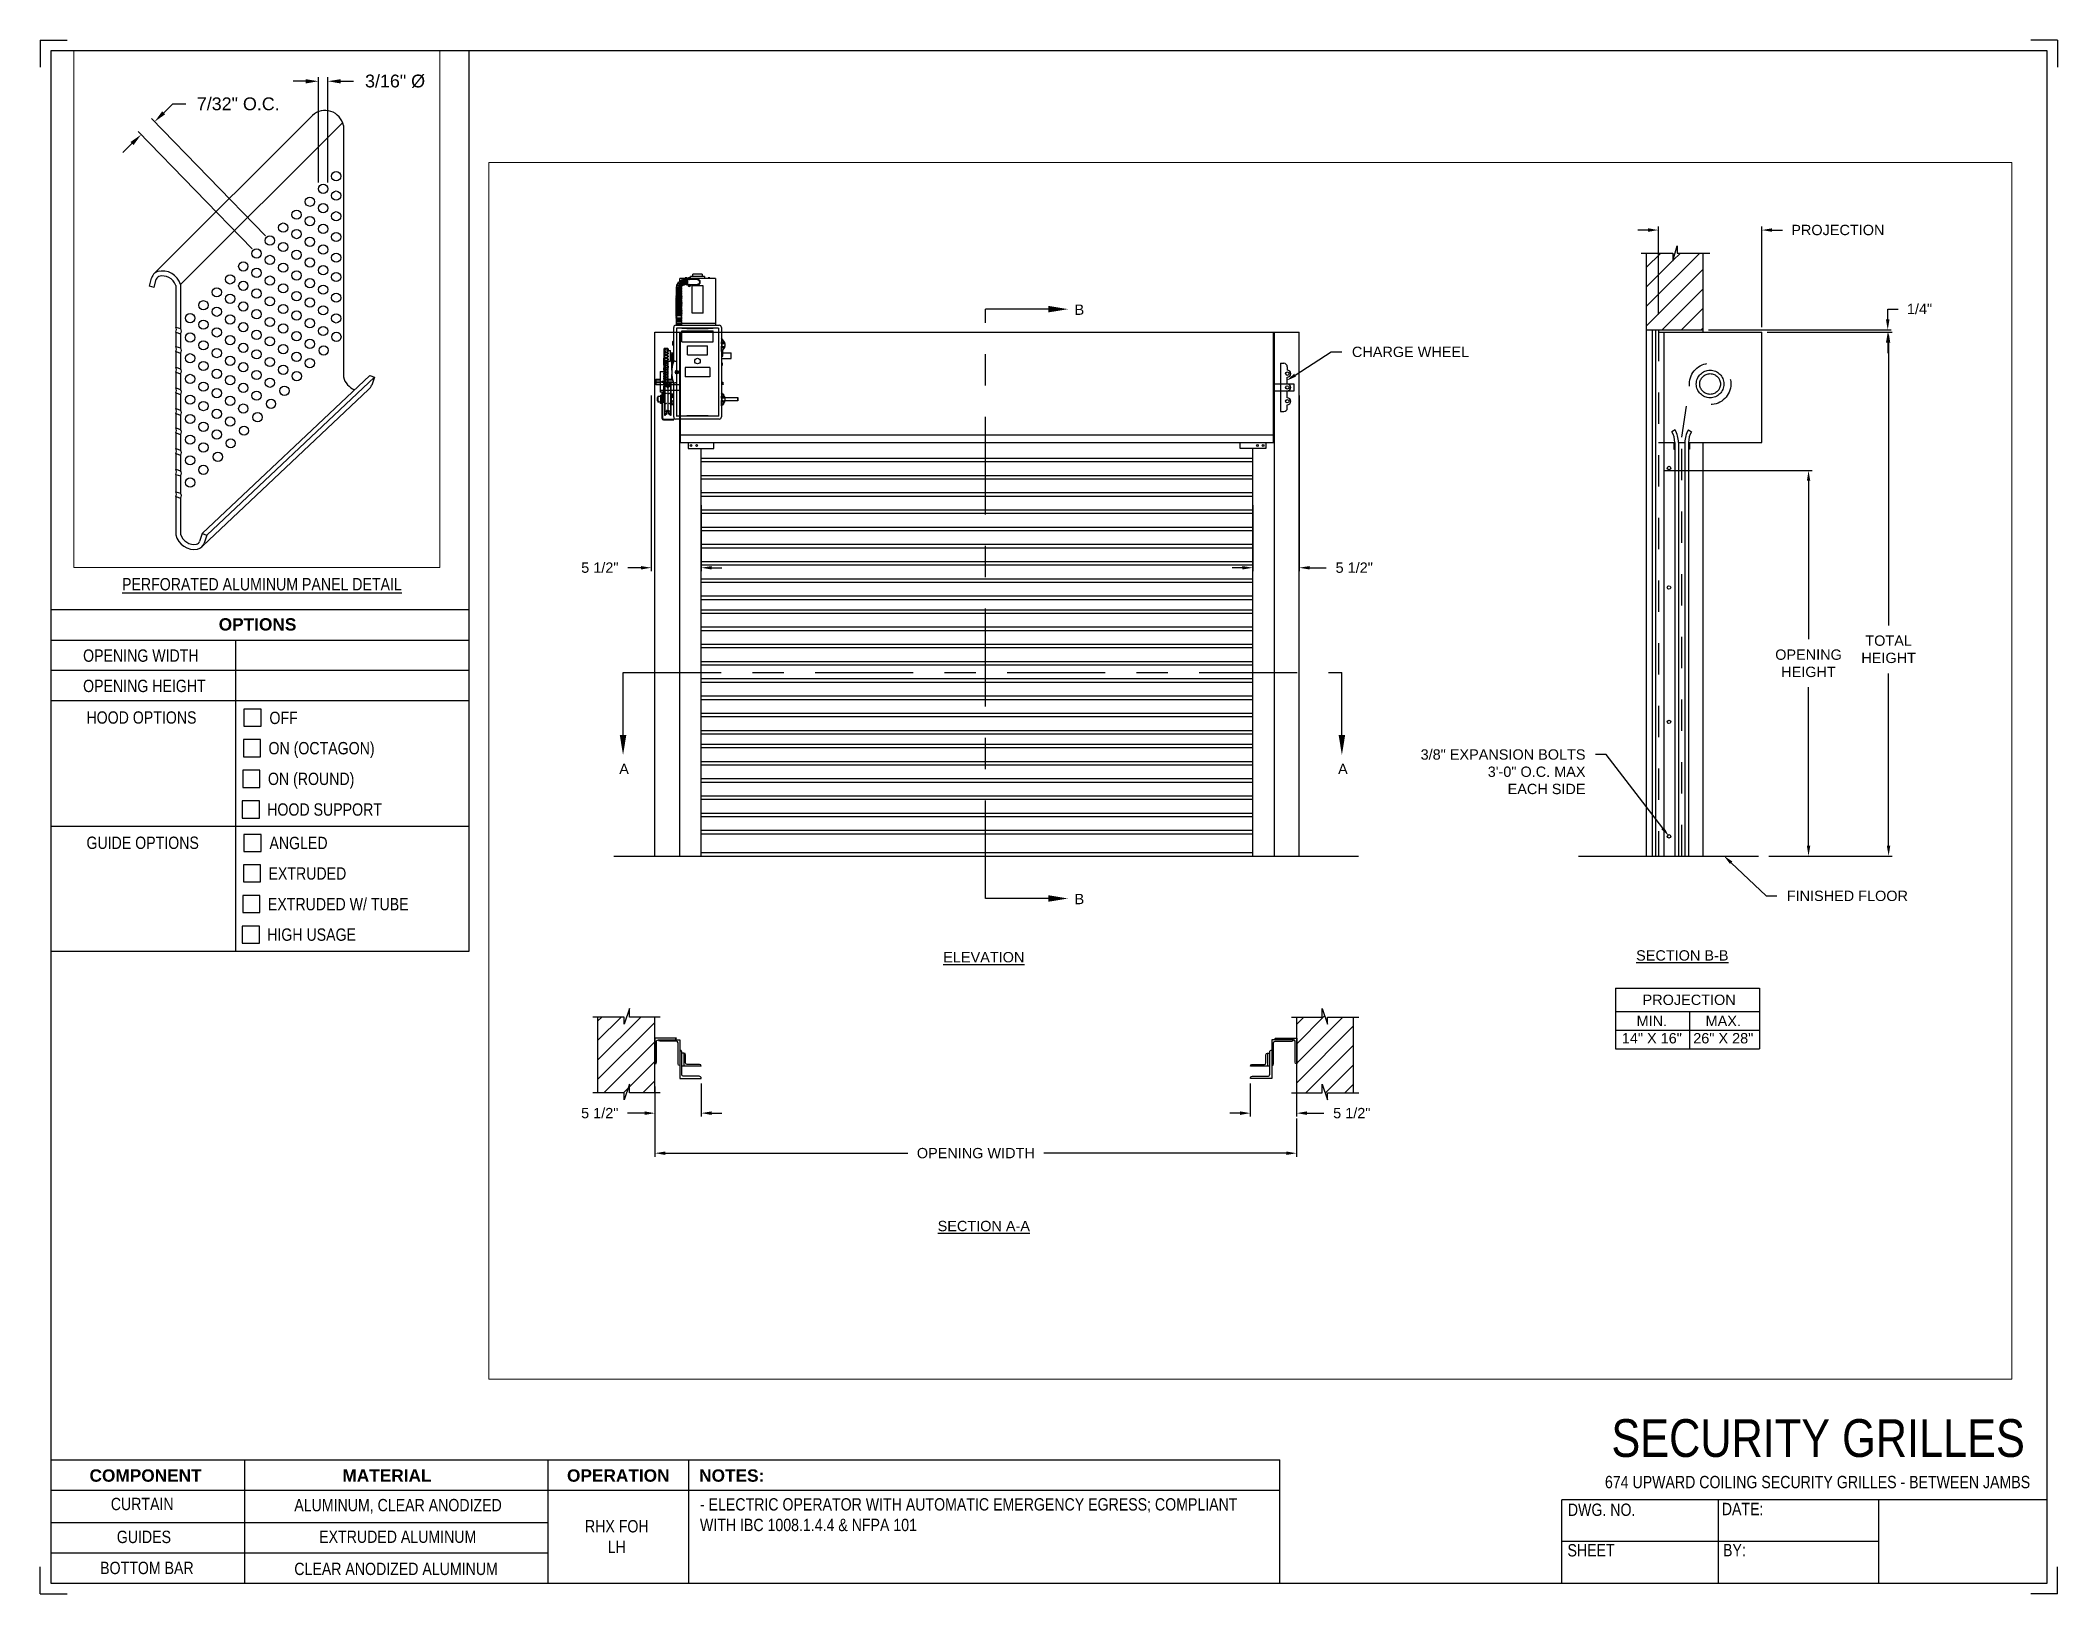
# Paper-space layout '674 RHX FOH LH' of a CAD drawing. Header units: inches. Extents: x 0.1 to 10.9, y 0.1 to 8.4.
# The model-space entities are those that its viewports show. They can reach past a viewport. Long polylines and large blocks are cut down to what shows.
import ezdxf
from ezdxf import colors
from ezdxf.entities.mleader import LeaderData, LeaderLine
from ezdxf.math import Vec2, Vec3

# ---------------------------------------------------------------- set-up
doc = ezdxf.new("R2010")
doc.units = ezdxf.units.IN
doc.header["$LTSCALE"] = 0.25
doc.header["$MEASUREMENT"] = 0
for name, pattern in [('CENTER', [2, 1.25, -0.25, 0.25, -0.25]), ('HIDDEN', [0.375, 0.25, -0.125]), ('HIDDEN2', [0.1875, 0.125, -0.0625])]:
    doc.linetypes.add(name, pattern=pattern)
for name, color, linetype in [('ANNOTATIONS', 1, 'Continuous'), ('DETAILS', 4, 'Continuous'), ('RHX LH F.O.H.', 7, 'Continuous'), ('SECTION CUTS', 6, 'CENTER'), ('TITLE BLOCK', 7, 'Continuous')]:
    doc.layers.add(name, color=color, linetype=linetype)
doc.styles.add('ARIAL', font='arial.ttf', dxfattribs={"height": 0.09375})
doc.styles.add('CADdetails-DIMENSIONS', font='ARIALN.TTF', dxfattribs={"height": 2.38})
doc.styles.get("Standard").update_dxf_attribs({"font": 'romans.shx'})
doc.dimstyles.new('STANDARD$0', dxfattribs={"dimtxt": 0.09375, "dimasz": 0.09375, "dimexe": 0.03125, "dimexo": 0.046875, "dimgap": 0.09, "dimtad": 0, "dimtih": 1, "dimtoh": 1, "dimdec": 4, "dimzin": 0, "dimdsep": 46, "dimtxsty": 'ARIAL', "dimcen": 0.09, "dimadec": 0, "dimazin": 0, "dimtfac": 1, "dimtdec": 4, "dimtofl": 0, "dimtmove": 0, "dimatfit": 1, "dimfxl": 1, "dimtolj": 1, "dimtzin": 0, "dimarcsym": 0})
pattern_1 = [(45, (-17.07342, -56.04494), (-0.08838835, 0.08838835), [])]

psp = doc.layouts.new('674 RHX FOH LH')

# ---------------------------------------------------------------- texts
at = {"layer": 'TITLE BLOCK', "style": 'CADdetails-DIMENSIONS'}
for s, insert, char_height, width, attachment_point in [('{\\L PERFORATED ALUMINUM PANEL DETAIL}', (1.248, 5.533), 0.06641, 1.94889, 2), ('{\\fArial|b1|i0|c0|p34;OPTIONS}', (1.235, 5.317), 0.06641, 1.75949, 2), ('OPENING WIDTH', (0.297, 5.149), 0.06641, 1.30693, 1), ('OPENING HEIGHT', (0.297, 4.986), 0.06641, 1.30693, 1), ('HOOD OPTIONS', (0.315, 4.816), 0.06641, 1.30693, 1), ('OFF', (1.299, 4.814), 0.0664, 1.23928, 1), ('ON (OCTAGON)', (1.294, 4.651), 0.06641, 1.53035, 1), ('ON (ROUND)', (1.291, 4.486), 0.0664, 1.53035, 1), ('HOOD SUPPORT', (1.287, 4.321), 0.06641, 1.53035, 1), ('GUIDE OPTIONS', (0.315, 4.142), 0.06641, 1.30693, 1), ('ANGLED', (1.299, 4.141), 0.0664, 1.23928, 1), ('EXTRUDED', (1.294, 3.977), 0.0664, 1.53035, 1), ('EXTRUDED W/ TUBE', (1.291, 3.812), 0.06641, 1.53035, 1), ('HIGH USAGE', (1.287, 3.648), 0.0664, 1.53035, 1), ('\\A1;\\pxqc;SECURITY GRILLES', (10.979, 1.008), 0.20312, 2.70386, 3), ('{\\fArial|b1|i0|c0|p34;COMPONENT}', (0.633, 0.738), 0.06641, 1.75949, 2), ('{\\fArial|b1|i0|c0|p34;MATERIAL}', (1.931, 0.738), 0.06641, 1.75949, 2), ('{\\fArial|b1|i0|c0|p34;OPERATION}', (3.175, 0.738), 0.06641, 1.75949, 2), ('{\\fArial|b1|i0|c0|p34;NOTES:}', (3.785, 0.738), 0.06641, 1.75949, 2), ('674 UPWARD COILING SECURITY GRILLES - BETWEEN JAMBS', (9.624, 0.703), 0.06641, 2.79915, 2), ('CURTAIN', (0.615, 0.585), 0.0664, 1.75949, 2), (' ALUMINUM, CLEAR ANODIZED', (1.98, 0.579), 0.06641, 1.75949, 2), ('\\pxql,t2;- ELECTRIC OPERATOR WITH AUTOMATIC EMERGENCY EGRESS; COMPLIANT WITH IBC 1008.1.4.4 & NFPA 101', (5.111, 0.583), 0.066406, 2.9937, 2), ('DWG. NO.', (8.463, 0.554), 0.0664, 1.75949, 2), ('DATE:', (9.221, 0.558), 0.0664, 1.75949, 2), ('\\pxqc;\\PRHX FOH LH', (3.167, 0.576), 0.0664, 0.40286, 2), ('GUIDES', (0.624, 0.408), 0.0664, 1.75949, 2), ('EXTRUDED ALUMINUM', (1.989, 0.409), 0.06641, 1.75949, 2), ('SHEET', (8.406, 0.336), 0.0664, 1.75949, 2), ('BY:', (9.177, 0.337), 0.0664, 1.75949, 2), ('BOTTOM BAR', (0.64, 0.241), 0.0664, 1.75949, 2), ('CLEAR ANODIZED ALUMINUM ', (1.98, 0.236), 0.06641, 1.75949, 2)]:
    psp.add_mtext(s, dxfattribs=dict(at, insert=insert, char_height=char_height, width=width, attachment_point=attachment_point))

msp = doc.modelspace()

# ---------------------------------------------------------------- texts
at = {"layer": 'ANNOTATIONS', "char_height": 0.09375, "attachment_point": 2, "style": 'ARIAL'}
for s, insert, width in [('{\\LELEVATION}', (179.58646, 199.79033), 3.0834986), ('{\\LSECTION B-B}', (185.91787, 199.80629), 1.3823677), ('{\\LSECTION A-A}', (179.58646, 197.3525), 1.3823677)]:
    msp.add_mtext(s, dxfattribs=dict(at, insert=insert, width=width))
for s, width, insert in [('PROJECTION ', 1.7594917, (185.97994, 199.40355)), ('MIN.\\P14" X 16" ', 0.6711642, (185.64182, 199.21156)), ('MAX.\\P26" X 28"', 0.6567117, (186.28925, 199.21156))]:
    msp.add_mtext_dynamic_manual_height_columns(s, width=width, gutter_width=1.36268, heights=[0], dxfattribs=dict(at, insert=insert))
at = {"layer": 'SECTION CUTS', "style": 'ARIAL'}
for s, p in [('B', (180.40913, 205.56807)), ('A', (176.2818, 201.40396)), ('A', (182.79775, 201.40396)), ('B', (180.40913, 200.22386))]:
    msp.add_text(s, height=0.09375, dxfattribs=at).set_placement(p)

# ---------------------------------------------------------------- blocks, each defined once
blk = doc.blocks.new('*D14')
at = {"layer": 'ANNOTATIONS', "color": 0, "lineweight": -2, "transparency": 16777216}
for p, q in [((185.748, 204.156), (187.094, 204.156)), ((187.062, 204.063), (187.062, 202.626)), ((187.062, 200.754), (187.062, 202.191)), ((186.701, 200.66), (187.094, 200.66))]:
    blk.add_line(p, q, dxfattribs=at)
at = {"layer": 'ANNOTATIONS', "color": 0, "transparency": 16777216}
for points in [[(187.047, 204.063), (187.078, 204.063), (187.062, 204.156)], [(187.047, 200.754), (187.078, 200.754), (187.062, 200.66)]]:
    blk.add_solid(points, dxfattribs=at)
at = {"layer": 'defpoints', "color": 0, "transparency": 16777216}
for p in [(185.701, 204.156), (187.062, 204.156), (186.654, 200.66)]:
    blk.add_point(p, dxfattribs=at)
at = {"layer": 'ANNOTATIONS', "color": 0, "transparency": 16777216, "insert": (187.062, 202.408), "char_height": 0.09375, "attachment_point": 5, "style": 'ARIAL'}
blk.add_mtext('\\A1;OPENING \\PHEIGHT', dxfattribs=at)
blk = doc.blocks.new('*D15')
at = {"layer": 'ANNOTATIONS', "color": 0, "lineweight": -2, "transparency": 16777216}
for p, q in [((186.686, 205.41), (187.819, 205.41)), ((187.788, 205.316), (187.788, 202.752)), ((187.788, 200.754), (187.788, 202.317)), ((186.701, 200.66), (187.819, 200.66))]:
    blk.add_line(p, q, dxfattribs=at)
at = {"layer": 'ANNOTATIONS', "color": 0, "transparency": 16777216}
for points in [[(187.772, 205.316), (187.803, 205.316), (187.788, 205.41)], [(187.772, 200.754), (187.803, 200.754), (187.788, 200.66)]]:
    blk.add_solid(points, dxfattribs=at)
at = {"layer": 'defpoints', "color": 0, "transparency": 16777216}
for p in [(186.639, 205.41), (186.654, 200.66), (187.788, 200.66)]:
    blk.add_point(p, dxfattribs=at)
at = {"layer": 'ANNOTATIONS', "color": 0, "transparency": 16777216, "insert": (187.788, 202.535), "char_height": 0.0938, "attachment_point": 5, "style": 'ARIAL'}
blk.add_mtext('\\A1;TOTAL\\PHEIGHT', dxfattribs=at)
blk = doc.blocks.new('*D16')
at = {"layer": 'ANNOTATIONS', "color": 0, "lineweight": -2, "transparency": 16777216}
for p, q in [((185.607, 206.337), (185.514, 206.337)), ((185.701, 205.572), (185.701, 206.368)), ((186.639, 205.457), (186.639, 206.368)), ((186.732, 206.337), (186.826, 206.337))]:
    blk.add_line(p, q, dxfattribs=at)
at = {"layer": 'ANNOTATIONS', "color": 0, "transparency": 16777216}
for points in [[(185.607, 206.353), (185.607, 206.321), (185.701, 206.337)], [(186.732, 206.353), (186.732, 206.321), (186.639, 206.337)]]:
    blk.add_solid(points, dxfattribs=at)
at = {"layer": 'defpoints', "color": 0, "transparency": 16777216}
for p in [(186.639, 206.337), (185.701, 205.525), (186.639, 205.41)]:
    blk.add_point(p, dxfattribs=at)
at = {"layer": 'ANNOTATIONS', "color": 0, "transparency": 16777216, "insert": (187.328, 206.337), "char_height": 0.09375, "attachment_point": 5, "style": 'ARIAL'}
blk.add_mtext('\\A1;PROJECTION', dxfattribs=at)
blk = doc.blocks.new('*D17')
at = {"layer": 'ANNOTATIONS', "color": 0, "lineweight": -2, "transparency": 16777216}
for p, q in [((176.605, 198.571), (176.605, 198.298)), ((177.025, 198.597), (177.025, 198.298)), ((176.511, 198.329), (176.358, 198.329)), ((177.119, 198.329), (177.212, 198.329))]:
    blk.add_line(p, q, dxfattribs=at)
at = {"layer": 'ANNOTATIONS', "color": 0, "transparency": 16777216}
for points in [[(176.511, 198.345), (176.511, 198.313), (176.605, 198.329)], [(177.119, 198.345), (177.119, 198.313), (177.025, 198.329)]]:
    blk.add_solid(points, dxfattribs=at)
at = {"layer": 'defpoints', "color": 0, "transparency": 16777216}
for p in [(176.605, 198.618), (177.025, 198.643), (176.605, 198.329)]:
    blk.add_point(p, dxfattribs=at)
at = {"layer": 'ANNOTATIONS', "color": 0, "transparency": 16777216, "insert": (176.105, 198.329), "char_height": 0.0938, "attachment_point": 5, "style": 'ARIAL'}
blk.add_mtext('\\A1;5 1/2"', dxfattribs=at)
blk = doc.blocks.new('*D18')
at = {"layer": 'ANNOTATIONS', "color": 0, "lineweight": -2, "transparency": 16777216}
for p, q in [((187.78, 205.526), (187.78, 205.621)), ((187.78, 205.621), (187.874, 205.621)), ((186.154, 205.432), (187.811, 205.432)), ((186.686, 205.41), (187.811, 205.41)), ((187.78, 205.316), (187.78, 205.222))]:
    blk.add_line(p, q, dxfattribs=at)
at = {"layer": 'ANNOTATIONS', "color": 0, "transparency": 16777216}
for points in [[(187.764, 205.526), (187.796, 205.526), (187.78, 205.432)], [(187.764, 205.316), (187.796, 205.316), (187.78, 205.41)]]:
    blk.add_solid(points, dxfattribs=at)
at = {"layer": 'defpoints', "color": 0, "transparency": 16777216}
for p in [(186.107, 205.432), (186.639, 205.41), (187.78, 205.432)]:
    blk.add_point(p, dxfattribs=at)
at = {"layer": 'ANNOTATIONS', "color": 0, "transparency": 16777216, "insert": (188.068, 205.621), "char_height": 0.0938, "attachment_point": 5, "style": 'ARIAL'}
blk.add_mtext('\\A1;1/4"', dxfattribs=at)
blk = doc.blocks.new('*D19')
at = {"layer": 'ANNOTATIONS', "color": 0, "lineweight": -2, "transparency": 16777216}
for p, q in [((182.002, 198.597), (182.002, 198.298)), ((182.422, 198.571), (182.422, 198.298)), ((181.909, 198.329), (181.815, 198.329)), ((182.516, 198.329), (182.669, 198.329))]:
    blk.add_line(p, q, dxfattribs=at)
at = {"layer": 'ANNOTATIONS', "color": 0, "transparency": 16777216}
for points in [[(181.909, 198.345), (181.909, 198.313), (182.002, 198.329)], [(182.516, 198.345), (182.516, 198.313), (182.422, 198.329)]]:
    blk.add_solid(points, dxfattribs=at)
at = {"layer": 'defpoints', "color": 0, "transparency": 16777216}
for p in [(182.002, 198.643), (182.422, 198.618), (182.422, 198.329)]:
    blk.add_point(p, dxfattribs=at)
at = {"layer": 'ANNOTATIONS', "color": 0, "transparency": 16777216, "insert": (182.922, 198.329), "char_height": 0.0938, "attachment_point": 5, "style": 'ARIAL'}
blk.add_mtext('\\A1;5 1/2"', dxfattribs=at)
blk = doc.blocks.new('*D20')
at = {"layer": 'ANNOTATIONS', "color": 0, "lineweight": -2, "transparency": 16777216}
for p, q in [((176.572, 204.837), (176.572, 203.243)), ((177.025, 203.841), (177.025, 203.243)), ((176.479, 203.275), (176.359, 203.275)), ((177.119, 203.275), (177.212, 203.275))]:
    blk.add_line(p, q, dxfattribs=at)
at = {"layer": 'ANNOTATIONS', "color": 0, "transparency": 16777216}
for points in [[(176.479, 203.29), (176.479, 203.259), (176.572, 203.275)], [(177.119, 203.29), (177.119, 203.259), (177.025, 203.275)]]:
    blk.add_solid(points, dxfattribs=at)
at = {"layer": 'defpoints', "color": 0, "transparency": 16777216}
for p in [(176.572, 204.884), (177.025, 203.888), (176.572, 203.275)]:
    blk.add_point(p, dxfattribs=at)
at = {"layer": 'ANNOTATIONS', "color": 0, "transparency": 16777216, "insert": (176.106, 203.275), "char_height": 0.0938, "attachment_point": 5, "style": 'ARIAL'}
blk.add_mtext('\\A1;5 1/2"', dxfattribs=at)
blk = doc.blocks.new('*D21')
at = {"layer": 'ANNOTATIONS', "color": 0, "lineweight": -2, "transparency": 16777216}
for p, q in [((182.445, 204.837), (182.445, 203.243)), ((182.025, 203.841), (182.025, 203.243)), ((181.931, 203.275), (181.837, 203.275)), ((182.539, 203.275), (182.691, 203.275))]:
    blk.add_line(p, q, dxfattribs=at)
at = {"layer": 'ANNOTATIONS', "color": 0, "transparency": 16777216}
for points in [[(181.931, 203.29), (181.931, 203.259), (182.025, 203.275)], [(182.539, 203.29), (182.539, 203.259), (182.445, 203.275)]]:
    blk.add_solid(points, dxfattribs=at)
at = {"layer": 'defpoints', "color": 0, "transparency": 16777216}
for p in [(182.445, 204.884), (182.025, 203.888), (182.445, 203.275)]:
    blk.add_point(p, dxfattribs=at)
at = {"layer": 'ANNOTATIONS', "color": 0, "transparency": 16777216, "insert": (182.944, 203.275), "char_height": 0.0938, "attachment_point": 5, "style": 'ARIAL'}
blk.add_mtext('\\A1;5 1/2"', dxfattribs=at)
blk = doc.blocks.new('*D22')
at = {"layer": 'ANNOTATIONS', "color": 0, "lineweight": -2, "transparency": 16777216}
for p, q in [((176.605, 198.427), (176.605, 197.934)), ((182.422, 198.282), (182.422, 197.934)), ((176.699, 197.966), (178.897, 197.966)), ((182.329, 197.966), (180.13, 197.966))]:
    blk.add_line(p, q, dxfattribs=at)
at = {"layer": 'ANNOTATIONS', "color": 0, "transparency": 16777216}
for points in [[(176.699, 197.981), (176.699, 197.95), (176.605, 197.966)], [(182.329, 197.981), (182.329, 197.95), (182.422, 197.966)]]:
    blk.add_solid(points, dxfattribs=at)
at = {"layer": 'defpoints', "color": 0, "transparency": 16777216}
for p in [(176.605, 198.474), (182.422, 198.329), (182.422, 197.966)]:
    blk.add_point(p, dxfattribs=at)
at = {"layer": 'ANNOTATIONS', "color": 0, "transparency": 16777216, "insert": (179.514, 197.966), "char_height": 0.09375, "attachment_point": 5, "style": 'ARIAL'}
blk.add_mtext('\\A1;OPENING WIDTH', dxfattribs=at)
blk = doc.blocks.new('*D72')
at = {"layer": 'ANNOTATIONS', "color": 0, "lineweight": -2, "transparency": 16777216}
for p, q in [((172.091, 256.376), (172.091, 257.148)), ((172.159, 256.376), (172.159, 257.148)), ((171.997, 257.117), (171.904, 257.117)), ((172.252, 257.117), (172.346, 257.117))]:
    blk.add_line(p, q, dxfattribs=at)
at = {"layer": 'ANNOTATIONS', "color": 0, "transparency": 16777216}
for points in [[(171.997, 257.132), (171.997, 257.101), (172.091, 257.117)], [(172.252, 257.132), (172.252, 257.101), (172.159, 257.117)]]:
    blk.add_solid(points, dxfattribs=at)
at = {"layer": 'defpoints', "color": 0, "transparency": 16777216}
for p in [(172.159, 257.117), (172.091, 256.329), (172.159, 256.329)]:
    blk.add_point(p, dxfattribs=at)
at = {"layer": 'ANNOTATIONS', "color": 0, "transparency": 16777216, "insert": (172.651, 257.117), "char_height": 0.09375, "attachment_point": 5, "style": 'ARIAL'}
blk.add_mtext('\\A1;3/16" %%C', dxfattribs=at)
blk = doc.blocks.new('*D73')
at = {"layer": 'ANNOTATIONS', "color": 0, "lineweight": -2, "transparency": 16777216}
for p, q in [((171.702, 255.984), (170.868, 256.843)), ((170.957, 256.886), (171.024, 256.951)), ((171.024, 256.951), (171.118, 256.951)), ((171.605, 255.889), (170.77, 256.748)), ((170.725, 256.66), (170.658, 256.595))]:
    blk.add_line(p, q, dxfattribs=at)
at = {"layer": 'ANNOTATIONS', "color": 0, "transparency": 16777216}
for points in [[(170.946, 256.897), (170.968, 256.875), (170.89, 256.82)], [(170.714, 256.672), (170.736, 256.649), (170.792, 256.726)]]:
    blk.add_solid(points, dxfattribs=at)
at = {"layer": 'defpoints', "color": 0, "transparency": 16777216}
for p in [(170.89, 256.82), (171.637, 255.855), (171.735, 255.95)]:
    blk.add_point(p, dxfattribs=at)
at = {"layer": 'ANNOTATIONS', "color": 0, "transparency": 16777216, "insert": (171.503, 256.951), "char_height": 0.09375, "width": 0.88829, "attachment_point": 5, "style": 'ARIAL'}
blk.add_mtext('\\A1;7/32" O.C.', dxfattribs=at)

# ---------------------------------------------------------------- dimensions: what is measured, and where the dimension line sits
at = {"layer": 'ANNOTATIONS'}
for base, p1, p2, text, picture, middle in [((172.15866, 257.11651), (172.09102, 256.32919), (172.15866, 256.32919), '3/16" %%C', '*D72', (172.65081, 257.11651)), ((186.63869, 206.337), (185.70119, 205.52483), (186.63869, 205.40979), 'PROJECTION', '*D16', (187.3278, 206.337)), ((182.44491, 203.27459), (182.02484, 203.88797), (182.44491, 204.88384), '5 1/2"', '*D21', (182.9437, 203.27459)), ((182.42241, 198.32903), (182.00234, 198.64345), (182.42241, 198.61832), '5 1/2"', '*D19', (182.92241, 198.32903)), ((182.42241, 197.96557), (176.60477, 198.47368), (182.42241, 198.32903), 'OPENING WIDTH', '*D22', (179.51359, 197.96557))]:
    dim = msp.add_linear_dim(base=base, p1=p1, p2=p2, text=text, dimstyle='STANDARD$0', dxfattribs=at)
    dim.commit()
    dim.dimension.update_dxf_attribs({"geometry": picture, "text_midpoint": middle, "dimtype": 160})
dim = msp.add_aligned_dim(p1=(171.63717, 255.85549), p2=(171.73472, 255.95023), distance=1.21302, text='7/32" O.C.', dimstyle='STANDARD$0', dxfattribs=at)
dim.commit()
dim.dimension.update_dxf_attribs({"geometry": '*D73', "text_midpoint": (171.50263, 256.95106)})
for base, p1, p2, angle, text, picture, middle in [((187.77994, 205.43201), (186.63869, 205.40979), (186.10744, 205.43201), 90, '1/4"', '*D18', (188.06777, 205.6213)), ((187.78775, 200.65979), (186.63869, 205.40979), (186.65431, 200.65979), 90, 'TOTAL\\PHEIGHT', '*D15', (187.78775, 202.53479)), ((176.57241, 203.27459), (177.02484, 203.88797), (176.57241, 204.88384), 180, '5 1/2"', '*D20', (176.10598, 203.27459)), ((176.60477, 198.32903), (177.02484, 198.64345), (176.60477, 198.61832), 180, '5 1/2"', '*D17', (176.10477, 198.32903))]:
    dim = msp.add_linear_dim(base=base, p1=p1, p2=p2, angle=angle, text=text, dimstyle='STANDARD$0', dxfattribs=at)
    dim.commit()
    dim.dimension.update_dxf_attribs({"geometry": picture, "text_midpoint": middle, "dimtype": 160})
dim = msp.add_linear_dim(base=(187.06226, 204.15643), p1=(186.65431, 200.65979), p2=(185.70119, 204.15643), angle=90, text='OPENING \\PHEIGHT', dimstyle='STANDARD$0', dxfattribs=at)
dim.commit()
dim.dimension.update_dxf_attribs({"geometry": '*D14', "text_midpoint": (187.06226, 202.40811)})

# ---------------------------------------------------------------- hatches: boundary and pattern name
at = {"layer": 'RHX LH F.O.H.', "linetype": 'Continuous'}
h = msp.add_hatch(dxfattribs=at)
h.set_pattern_fill('ANSI31', color=256, style=0)
h.set_pattern_definition([(45, (-16.52207, -56.04494), (-0.08838835, 0.08838835), [])])
h.paths.add_polyline_path([(186.10744, 205.39321), (186.10744, 206.12781), (185.87094, 206.12781), (185.87094, 206.19246), (185.83253, 206.05911), (185.83253, 206.12781), (185.59181, 206.12781), (185.59181, 205.57751)])
h.paths.add_polyline_path([(185.59181, 205.57751), (185.59181, 205.43201), (186.10744, 205.43201), (186.10744, 205.37945), (186.10744, 205.39321)])
at = {"layer": 'RHX LH F.O.H.'}
h = msp.add_hatch(dxfattribs=at)
h.set_pattern_fill('ANSI31', color=256, style=0)
h.set_pattern_definition(pattern_1)
h.paths.add_polyline_path([(176.32635, 199.13614), (176.32635, 199.20025), (176.08914, 199.20025), (176.08914, 198.51275), (176.32635, 198.51275), (176.32635, 198.44864), (176.37325, 198.59071), (176.37325, 198.51275), (176.60477, 198.51275), (176.60477, 199.20025), (176.37325, 199.20025), (176.37325, 199.27821)])
h = msp.add_hatch(dxfattribs=at)
h.set_pattern_fill('ANSI31', color=256, style=0)
h.set_pattern_definition(pattern_1)
h.paths.add_polyline_path([(182.70083, 199.13614), (182.70083, 199.20025), (182.93803, 199.20025), (182.93803, 198.51275), (182.70083, 198.51275), (182.70083, 198.44864), (182.65393, 198.59071), (182.65393, 198.51275), (182.42241, 198.51275), (182.42241, 199.20025), (182.65393, 199.20025), (182.65393, 199.27821)])

# ---------------------------------------------------------------- linework, layer by layer
at = {"layer": 'ANNOTATIONS'}
for p, q in [((185.31125, 199.46298), (185.31125, 198.91161)), ((185.31125, 199.46298), (186.61902, 199.46298)), ((186.61902, 199.46298), (186.61902, 198.91161)), ((185.31125, 199.25151), (186.61902, 199.25151)), ((185.9841, 199.25151), (185.9841, 198.91161)), ((185.31125, 199.08156), (186.61902, 199.08156)), ((185.31125, 198.91161), (186.61902, 198.91161))]:
    msp.add_line(p, q, dxfattribs=at)
at = {"layer": 'DETAILS'}
for p, q in [((170.89028, 255.71029), (172.04637, 256.86653)), ((171.08133, 255.62783), (172.26697, 256.81363)), ((170.8876, 255.6075), (170.85279, 255.61667)), ((171.08133, 255.62783), (171.08133, 255.44731)), ((171.08133, 255.62783), (171.08133, 255.30532)), ((171.08133, 255.2682), (171.08133, 255.16333)), ((171.08133, 255.12621), (171.08133, 255.01187)), ((171.08133, 254.97475), (171.08133, 254.86042)), ((171.23971, 253.80359), (172.46642, 254.9617)), ((171.27378, 253.79199), (172.5005, 254.9501)), ((172.46642, 254.9617), (172.5005, 254.9501)), ((171.08133, 254.8233), (171.08133, 254.70896)), ((171.24261, 253.71336), (172.45649, 254.85936)), ((171.08133, 254.67184), (171.08133, 254.56697)), ((171.08133, 254.52985), (171.08133, 254.41551)), ((171.08133, 254.37839), (171.08133, 254.34076)), ((171.23971, 253.80359), (171.27378, 253.79199))]:
    msp.add_line(p, q, dxfattribs=at)
at = {"layer": 'DETAILS', "linetype": 'Continuous'}
for p, q in [((172.27257, 256.79264), (172.27257, 256.60351)), ((172.27257, 256.60351), (172.27257, 256.23219)), ((172.27257, 256.34827), (172.27257, 254.95157)), ((170.85279, 255.61667), (170.86838, 255.67586)), ((170.8876, 255.6075), (170.90319, 255.66668)), ((171.04533, 255.62214), (171.04533, 255.57952)), ((171.04533, 255.62214), (171.04533, 255.31628)), ((171.04533, 255.57952), (171.04533, 255.45828)), ((171.04533, 255.31628), (171.08133, 255.30532)), ((171.04533, 255.27916), (171.08133, 255.2682)), ((171.04533, 255.27916), (171.04533, 255.17429)), ((171.04533, 255.17429), (171.08133, 255.16333)), ((171.04533, 255.13717), (171.08133, 255.12621)), ((171.04533, 255.13717), (171.04533, 255.02283)), ((171.04533, 255.02283), (171.08133, 255.01187)), ((171.04533, 254.98572), (171.08133, 254.97475)), ((171.04533, 254.98572), (171.04533, 254.87138)), ((172.5005, 254.9501), (172.48076, 254.89216)), ((171.04533, 254.87138), (171.08133, 254.86042)), ((171.04533, 254.83426), (171.08133, 254.8233)), ((171.04533, 254.83426), (171.04533, 254.71992)), ((171.04533, 254.71992), (171.08133, 254.70896)), ((171.04533, 254.6828), (171.08133, 254.67184)), ((171.04533, 254.6828), (171.04533, 254.57793)), ((171.04533, 254.57793), (171.08133, 254.56697)), ((171.04533, 254.54081), (171.08133, 254.52985)), ((171.04533, 254.54081), (171.04533, 254.42647)), ((171.04533, 254.42647), (171.08133, 254.41551)), ((171.04533, 254.38935), (171.08133, 254.37839)), ((171.04533, 254.38935), (171.04533, 254.27501)), ((171.08133, 254.37839), (171.08133, 254.26405)), ((171.04533, 254.27501), (171.08133, 254.26405)), ((171.04533, 254.23789), (171.08133, 254.22693)), ((171.04533, 254.23789), (171.04533, 254.11039)), ((171.08133, 254.22693), (171.08133, 254.09943)), ((171.04533, 254.11581), (171.04533, 254.11039)), ((171.04533, 254.11039), (171.08133, 254.09943)), ((171.04533, 254.07522), (171.08133, 254.06426)), ((171.04533, 254.07522), (171.04533, 253.79563)), ((171.08133, 254.10485), (171.08133, 254.09943)), ((171.08133, 254.06426), (171.08133, 253.80012)), ((171.23971, 253.80359), (171.21997, 253.74566)), ((171.27378, 253.79199), (171.25405, 253.73405))]:
    msp.add_line(p, q, dxfattribs=at)
at = {"layer": 'DETAILS'}
for centre in [(172.21981, 256.42144), (172.02729, 256.23446), (172.12484, 256.32919), (172.21981, 256.27945), (171.92978, 256.13971), (172.02729, 256.09247), (172.12484, 256.1872), (172.21981, 256.12799), (171.73472, 255.95023), (171.83223, 256.04498), (171.92978, 255.99772), (172.02729, 255.94101), (172.12484, 256.03574), (172.21981, 255.97653), (171.63717, 255.85549), (171.73472, 255.80824), (171.83223, 255.90298), (171.92978, 255.84626), (172.02729, 255.78955), (172.12484, 255.88429), (172.21981, 255.82508), (171.44313, 255.66574), (171.53967, 255.76075), (171.63717, 255.7135), (171.73472, 255.65678), (171.83223, 255.75153), (171.92978, 255.6948), (172.02729, 255.63809), (172.12484, 255.73283), (172.21981, 255.68308), (171.24807, 255.47626), (171.34562, 255.57099), (171.44313, 255.52375), (171.53967, 255.61876), (171.63717, 255.56204), (171.73472, 255.50532), (171.83223, 255.60007), (171.92978, 255.54335), (172.02729, 255.4961), (172.12484, 255.59084), (172.21981, 255.53163), (171.15056, 255.38151), (171.24807, 255.33427), (171.34562, 255.429), (171.44313, 255.37229), (171.53967, 255.4673), (171.63717, 255.41059), (171.73472, 255.35386), (171.83223, 255.44861), (171.92978, 255.40135), (172.02729, 255.34464), (172.12484, 255.43938), (172.21981, 255.38017), (171.15056, 255.23952), (171.24807, 255.18281), (171.34562, 255.27754), (171.44313, 255.22083), (171.53967, 255.31584), (171.63717, 255.25913), (171.73472, 255.21187), (171.83223, 255.30662), (171.92978, 255.2499), (172.02729, 255.19319), (172.12484, 255.28792), (172.22154, 255.24455), (171.15056, 255.08806), (171.24807, 255.03135), (171.34562, 255.12609), (171.44313, 255.06938), (171.53967, 255.16438), (171.63717, 255.11714), (171.73472, 255.06042), (171.83223, 255.15516), (171.92978, 255.09844), (172.02691, 255.0525), (172.12816, 255.14524), (171.15056, 254.9366), (171.34562, 254.97463), (171.44313, 254.92738), (171.53967, 255.02239), (171.63717, 254.96568), (171.73472, 254.90896), (171.83223, 255.0037), (171.93128, 254.95694), (171.15056, 254.78515), (171.24807, 254.87989), (171.24807, 254.7379), (171.34562, 254.83264), (171.44313, 254.77593), (171.53967, 254.87093), (171.63717, 254.81422), (171.74284, 254.75458), (171.84128, 254.85014), (171.15056, 254.64316), (171.34562, 254.68118), (171.44313, 254.62447), (171.53967, 254.71948), (171.64441, 254.65621), (171.15056, 254.4917), (171.24807, 254.58644), (171.34562, 254.52972), (171.44753, 254.4651), (171.54534, 254.55747), (171.15056, 254.34024), (171.24807, 254.43499), (171.35387, 254.36628), (171.15072, 254.17779), (171.24784, 254.27117)]:
    msp.add_circle(centre, 0.03382, dxfattribs=at)
at = {"layer": 'DETAILS', "linetype": 'Continuous'}
for centre, radius, start, end in [((172.13903, 256.76701), 0.13598, 10.863278, 133.0071), ((170.93329, 255.65875), 0.06712, 94.455994, 165.238447), ((170.93329, 255.65875), 0.03112, 94.455994, 165.238447), ((170.9478, 255.58776), 0.13942, 16.704085, 105.097725), ((170.9478, 255.58776), 0.10342, 19.418795, 105.097725), ((172.40776, 254.98564), 0.13942, 194.145321, 247.788284), ((172.41723, 254.9138), 0.06712, 305.80078, 341.192006), ((171.18105, 253.82753), 0.13942, 193.229519, 280.202105), ((171.18105, 253.82753), 0.10342, 195.372354, 279.63584), ((171.19052, 253.75569), 0.03112, 284.601501, 341.192006), ((171.19052, 253.75569), 0.06712, 283.113693, 341.192006)]:
    msp.add_arc(centre, radius, start, end, dxfattribs=at)
at = {"layer": 'DETAILS'}
for centre, start, end in [((171.01706, 255.29772), 326.718605, 33.281395), ((171.05306, 255.28676), 326.718605, 33.281395), ((171.01706, 255.15573), 326.718605, 33.281395), ((171.05306, 255.14477), 326.718605, 33.281395), ((171.01706, 255.00427), 326.718605, 33.281395), ((171.05306, 254.99331), 326.718605, 33.281395), ((171.01706, 254.85282), 326.718605, 33.281395), ((171.05306, 254.84186), 326.718605, 33.281395), ((171.01706, 254.70136), 326.718605, 33.281395), ((171.05306, 254.6904), 326.718605, 33.281395), ((171.01706, 254.55937), 326.718605, 33.281395), ((171.05306, 254.54841), 326.718605, 33.281395), ((171.01706, 254.40791), 326.718605, 33.281395), ((171.05306, 254.39695), 326.718605, 33.281395), ((171.01706, 254.25645), 326.718605, 33.281395), ((171.05306, 254.24549), 326.718605, 33.281395), ((171.01644, 254.0928), 328.671459, 31.328541), ((171.05244, 254.08184), 328.671459, 31.328541)]:
    msp.add_arc(centre, 0.03382, start, end, dxfattribs=at)
at = {"layer": 'RHX LH F.O.H.', "linetype": 'Continuous'}
for p, q in [((185.83253, 206.05911), (185.87094, 206.19246)), ((185.87094, 206.19246), (185.87094, 206.12781)), ((185.54543, 206.12781), (185.83253, 206.12781)), ((185.59181, 206.12781), (185.59181, 200.65979)), ((185.83253, 206.12781), (185.83253, 206.05911)), ((185.87094, 206.12781), (186.16613, 206.12781)), ((186.10744, 205.40979), (186.10744, 206.12781)), ((176.90483, 205.89679), (176.82959, 205.89679)), ((176.87101, 205.88647), (176.87101, 205.88722)), ((176.89783, 205.89834), (176.87713, 205.89834)), ((176.87726, 205.88722), (176.87726, 205.84347)), ((176.87899, 205.89834), (176.87899, 205.90376)), ((176.87929, 205.89834), (176.87929, 205.90376)), ((176.89497, 205.90434), (176.87998, 205.90434)), ((176.88535, 205.89834), (176.88535, 205.90376)), ((176.88634, 205.90376), (176.88535, 205.90376)), ((176.88634, 205.90376), (176.88634, 205.89834)), ((176.88664, 205.84347), (176.88664, 205.88722)), ((176.88812, 205.90408), (176.88812, 205.90034)), ((176.89102, 205.90034), (176.88812, 205.90034)), ((176.89102, 205.90034), (176.89102, 205.90408)), ((176.8928, 205.89834), (176.8928, 205.90376)), ((176.89354, 205.90376), (176.8928, 205.90376)), ((176.89289, 205.88722), (176.89289, 205.84347)), ((176.89354, 205.90376), (176.89354, 205.89834)), ((176.89567, 205.89834), (176.89567, 205.90376)), ((176.89597, 205.89834), (176.89597, 205.90376)), ((176.90393, 205.84347), (176.90393, 205.88722)), ((176.90459, 205.89479), (176.90459, 205.89479)), ((176.90459, 205.83664), (176.90459, 205.89444)), ((176.91143, 205.88803), (176.90459, 205.88803)), ((176.91176, 205.89493), (176.91578, 205.89488)), ((176.91195, 205.89304), (176.91588, 205.89386)), ((176.91496, 205.89881), (176.91578, 205.89488)), ((176.91523, 205.89533), (176.91578, 205.89488)), ((176.91588, 205.89386), (176.91542, 205.8933)), ((176.9168, 205.89498), (176.91578, 205.89488)), ((176.91588, 205.89386), (176.91578, 205.89488)), ((176.91583, 205.88984), (176.91588, 205.89386)), ((176.91588, 205.89386), (176.9169, 205.89395)), ((176.91685, 205.89899), (176.9168, 205.89498)), ((176.92073, 205.8958), (176.9168, 205.89498)), ((176.9168, 205.89498), (176.91725, 205.89553)), ((176.9168, 205.89498), (176.9169, 205.89395)), ((176.92091, 205.8939), (176.9169, 205.89395)), ((176.91745, 205.8935), (176.9169, 205.89395)), ((176.91772, 205.89002), (176.9169, 205.89395)), ((176.92809, 205.88803), (176.92124, 205.88803)), ((177.05534, 205.91579), (176.92734, 205.91579)), ((177.15309, 205.89679), (176.92785, 205.89679)), ((176.92809, 205.88803), (176.92809, 205.89444)), ((176.92809, 205.89429), (176.94459, 205.89286)), ((176.94459, 205.89036), (176.92809, 205.89179)), ((176.96647, 205.88845), (176.92809, 205.88845)), ((176.94459, 205.89036), (176.94459, 205.89286)), ((176.94459, 205.89286), (176.99134, 205.88879)), ((176.99134, 205.88629), (176.94459, 205.89036)), ((177.03369, 205.93579), (176.94899, 205.93579)), ((177.10555, 205.89834), (177.08485, 205.89834)), ((177.08783, 205.90376), (177.08738, 205.90376)), ((177.08738, 205.89834), (177.08738, 205.90376)), ((177.08783, 205.90376), (177.08783, 205.89834)), ((177.10255, 205.90434), (177.08785, 205.90434)), ((177.09519, 205.89834), (177.09519, 205.90376)), ((177.10255, 205.89834), (177.10255, 205.90376)), ((177.10301, 205.90376), (177.10255, 205.90376)), ((177.10301, 205.90408), (177.10301, 205.90034)), ((177.10301, 205.90034), (177.10301, 205.90408)), ((177.10301, 205.90376), (177.10301, 205.89834)), ((177.10301, 205.89834), (177.10301, 205.90376)), ((177.10301, 205.90034), (177.10301, 205.90034)), ((176.84455, 205.80472), (176.8008, 205.80472)), ((176.8008, 205.79847), (176.84455, 205.79847)), ((176.84455, 205.78909), (176.8008, 205.78909)), ((176.8008, 205.78284), (176.84455, 205.78284)), ((176.84455, 205.77347), (176.8008, 205.77347)), ((176.8008, 205.76722), (176.84455, 205.76722)), ((176.84455, 205.75522), (176.8008, 205.75522)), ((176.8008, 205.74897), (176.84455, 205.74897)), ((176.81409, 205.85709), (176.81414, 205.85704)), ((176.90459, 205.84305), (176.91147, 205.84305)), ((176.90459, 205.83629), (176.90459, 205.83629)), ((176.91174, 205.8369), (176.91571, 205.83628)), ((176.91224, 205.83874), (176.91598, 205.83727)), ((176.91424, 205.83254), (176.91571, 205.83628)), ((176.91571, 205.83628), (176.91509, 205.83592)), ((176.91562, 205.83789), (176.91598, 205.83727)), ((176.91571, 205.83628), (176.91598, 205.83727)), ((176.91571, 205.83628), (176.9167, 205.83601)), ((176.9166, 205.84124), (176.91598, 205.83727)), ((176.91697, 205.837), (176.91598, 205.83727)), ((176.91608, 205.83204), (176.9167, 205.83601)), ((176.91697, 205.837), (176.9167, 205.83601)), ((176.91706, 205.83539), (176.9167, 205.83601)), ((176.92044, 205.83454), (176.9167, 205.83601)), ((176.91844, 205.84074), (176.91697, 205.837)), ((176.91697, 205.837), (176.91759, 205.83736)), ((176.92094, 205.83638), (176.91697, 205.837)), ((176.92121, 205.84305), (176.92809, 205.84305)), ((176.92809, 205.84305), (176.92809, 205.83664)), ((176.92809, 205.84263), (176.96647, 205.84263)), ((176.92809, 205.83929), (176.94459, 205.84073)), ((176.94459, 205.83823), (176.92809, 205.83679)), ((176.94134, 205.58367), (176.94134, 205.83117)), ((177.04134, 205.83117), (176.94134, 205.83117)), ((176.94459, 205.84073), (176.99134, 205.84479)), ((176.99134, 205.84229), (176.94459, 205.83823)), ((176.94459, 205.83823), (176.94459, 205.84073)), ((177.04134, 205.58367), (177.04134, 205.83117)), ((176.8008, 205.72633), (176.8008, 205.73334)), ((176.8008, 205.71499), (176.8008, 205.7182)), ((176.84455, 205.73335), (176.84455, 205.72635)), ((176.84455, 205.71817), (176.84455, 205.71497)), ((176.77526, 205.14842), (176.77526, 205.45458)), ((176.79455, 205.47387), (177.1883, 205.47387)), ((176.8008, 205.54467), (176.8008, 205.55264)), ((176.8008, 205.53313), (176.8008, 205.53756)), ((176.8008, 205.52819), (176.84455, 205.52819)), ((176.84455, 205.52194), (176.8008, 205.52194)), ((176.8008, 205.51257), (176.84455, 205.51257)), ((176.84455, 205.50632), (176.8008, 205.50632)), ((176.8008, 205.49694), (176.84455, 205.49694)), ((176.84455, 205.49069), (176.8008, 205.49069)), ((176.8008, 205.48132), (176.84455, 205.48132)), ((176.84455, 205.47507), (176.8008, 205.47507)), ((176.8008, 205.44833), (176.8008, 205.06519)), ((177.18205, 205.44833), (176.8008, 205.44833)), ((176.84455, 205.55266), (176.84455, 205.54466)), ((176.84455, 205.53753), (176.84455, 205.53313)), ((176.84712, 205.49204), (177.15309, 205.49204)), ((177.04134, 205.58367), (176.94134, 205.58367)), ((177.18205, 205.44833), (177.18205, 204.64833)), ((177.2076, 205.45458), (177.2076, 205.35439)), ((176.60477, 200.65979), (176.60477, 205.40979)), ((176.60477, 205.40979), (182.44491, 205.40979)), ((176.76859, 205.32073), (176.76859, 205.29885)), ((176.76899, 205.2926), (176.76899, 205.32698)), ((176.77526, 205.32936), (176.77149, 205.32936)), ((176.77526, 205.32918), (176.77149, 205.32918)), ((176.77526, 205.32316), (176.77149, 205.32316)), ((176.77526, 205.30377), (176.77149, 205.30377)), ((176.82946, 200.65979), (176.82946, 205.40979)), ((176.83734, 204.40979), (176.83734, 205.40979)), ((176.84867, 205.32387), (176.84867, 205.42387)), ((176.84867, 205.42387), (177.13419, 205.42387)), ((176.84867, 205.32387), (177.13419, 205.32387)), ((177.13419, 205.32387), (177.13419, 205.42387)), ((177.2361, 205.31708), (177.20271, 205.31708)), ((177.23258, 205.30963), (177.20271, 205.30993)), ((177.20732, 205.35458), (177.20732, 205.31708)), ((177.20732, 205.35458), (177.20757, 205.35458)), ((177.20732, 205.35458), (177.23576, 205.31752)), ((177.20737, 205.30982), (177.2076, 205.30971)), ((177.23039, 205.32469), (177.20749, 205.35453)), ((177.20749, 205.35453), (177.20757, 205.35453)), ((177.20757, 205.35453), (177.20754, 205.35458)), ((177.20757, 205.35458), (177.20757, 205.35453)), ((177.2076, 205.30971), (177.2217, 205.30958)), ((177.2076, 205.30971), (177.2076, 205.27944)), ((177.2076, 205.30895), (177.23735, 205.30895)), ((177.21554, 205.2852), (177.21554, 205.30395)), ((177.21604, 205.2852), (177.21604, 205.30395)), ((177.2217, 205.30958), (177.223, 205.30958)), ((177.23042, 205.32466), (177.23039, 205.32469)), ((177.23039, 205.32469), (177.23042, 205.32469)), ((177.23042, 205.32469), (177.23042, 205.32466)), ((177.23204, 205.32259), (177.23042, 205.32469)), ((177.23042, 205.32466), (177.23204, 205.32254)), ((177.23204, 205.32254), (177.23204, 205.32259)), ((177.23576, 205.31752), (177.23576, 205.31708)), ((177.2361, 205.31708), (177.2361, 205.30895)), ((182.21234, 204.40979), (182.21234, 205.40979)), ((182.22022, 200.65979), (182.22022, 205.40979)), ((182.44491, 200.65979), (182.44491, 205.40979)), ((185.59181, 205.43201), (186.10744, 205.43201)), ((185.64571, 205.43201), (185.64571, 200.65979)), ((185.67341, 205.43201), (185.67341, 200.65979)), ((185.70119, 205.40979), (186.63869, 205.40979)), ((185.75396, 204.40979), (185.75396, 205.40979)), ((186.63869, 204.40979), (186.63869, 205.40979)), ((176.68509, 205.21929), (176.68509, 205.1762)), ((176.68721, 205.26141), (176.68721, 205.21341)), ((176.68721, 205.19623), (176.68721, 205.18623)), ((176.68721, 205.12454), (176.68721, 205.17396)), ((176.68809, 205.19623), (176.68809, 205.21341)), ((176.68809, 205.17308), (176.68809, 205.18623)), ((176.68809, 205.17308), (176.68859, 205.17308)), ((176.68859, 205.26641), (176.68859, 204.82922)), ((176.69659, 205.25796), (176.68859, 205.25796)), ((176.69659, 205.23979), (176.68859, 205.23979)), ((176.68859, 205.22809), (176.69659, 205.22809)), ((176.69659, 205.21276), (176.68859, 205.21276)), ((176.68859, 205.1988), (176.69659, 205.1988)), ((176.69659, 205.18251), (176.68859, 205.18251)), ((176.68859, 205.16919), (176.69659, 205.16919)), ((176.69659, 205.15534), (176.68859, 205.15534)), ((176.69659, 205.25796), (176.69659, 205.25118)), ((176.69659, 205.23979), (176.69659, 205.22809)), ((176.69659, 205.21276), (176.69659, 205.1988)), ((176.69659, 205.18251), (176.69659, 205.16919)), ((176.69659, 205.15534), (176.69659, 205.14375)), ((176.69759, 205.23118), (176.69759, 205.22841)), ((176.69759, 205.20123), (176.69759, 205.20841)), ((176.69759, 205.17532), (176.69759, 205.18123)), ((176.69759, 205.15481), (176.69759, 205.15513)), ((176.70149, 205.21464), (176.70149, 205.2132)), ((176.70149, 205.2132), (176.71083, 205.2132)), ((176.70149, 205.18138), (176.70149, 205.17818)), ((176.71083, 205.18138), (176.70149, 205.18138)), ((176.70149, 205.17818), (176.71083, 205.17818)), ((176.71083, 205.15061), (176.70149, 205.15061)), ((176.70149, 205.15061), (176.70149, 205.14827)), ((176.70149, 205.14827), (176.71083, 205.14827)), ((176.71083, 205.21464), (176.71083, 205.2132)), ((176.71083, 205.18138), (176.71083, 205.17818)), ((176.71083, 205.15061), (176.71083, 205.14827)), ((176.71473, 205.23118), (176.71473, 205.22841)), ((176.71473, 205.20841), (176.71473, 205.20123)), ((176.71473, 205.18123), (176.71473, 205.17532)), ((176.71473, 205.15535), (176.71473, 205.15481)), ((176.71534, 205.25796), (176.71534, 205.25118)), ((176.71534, 205.23978), (176.71534, 205.22809)), ((176.71534, 205.21276), (176.71534, 205.1988)), ((176.71534, 205.18251), (176.71534, 205.16919)), ((176.71534, 205.15535), (176.71534, 205.14375)), ((176.72334, 204.90731), (176.72334, 205.26641)), ((176.72471, 205.26141), (176.72471, 205.23618)), ((176.72471, 205.22341), (176.72471, 205.21341)), ((176.72471, 205.19623), (176.72471, 205.18623)), ((176.72471, 205.17032), (176.72471, 205.16032)), ((176.72471, 205.12454), (176.72471, 205.14981)), ((176.74759, 205.14885), (176.74759, 205.24573)), ((176.74759, 205.17308), (176.75874, 205.17308)), ((176.75874, 205.20839), (176.75874, 205.2116)), ((176.75874, 205.1712), (176.75874, 205.17983)), ((176.76377, 205.14609), (176.76772, 205.14609)), ((176.76749, 205.2116), (176.76749, 205.20839)), ((176.76749, 205.17983), (176.76749, 205.1712)), ((176.76749, 205.17308), (176.77526, 205.17308)), ((176.77526, 205.15023), (176.76772, 205.15023)), ((176.76772, 205.15023), (176.76772, 205.13752)), ((176.77017, 205.148), (176.77017, 205.14083)), ((176.77387, 205.148), (176.77017, 205.148)), ((176.77102, 205.14692), (176.77017, 205.14692)), ((176.77102, 205.14083), (176.77102, 205.14766)), ((176.77102, 205.14766), (176.77302, 205.14766)), ((176.77526, 205.2904), (176.77149, 205.2904)), ((176.77526, 205.29022), (176.77149, 205.29022)), ((176.77302, 205.14185), (176.77302, 205.14766)), ((176.77387, 205.14692), (176.77302, 205.14692)), ((176.77387, 205.14441), (176.77387, 205.148)), ((176.90111, 205.20512), (176.90111, 205.28637)), ((176.90111, 205.28637), (177.08174, 205.28637)), ((176.90111, 205.20512), (177.08174, 205.20512)), ((177.08174, 205.20512), (177.08174, 205.28637)), ((177.20271, 205.27922), (177.23258, 205.27952)), ((177.20271, 205.27208), (177.2361, 205.27208)), ((177.20736, 205.23458), (177.20736, 205.27208)), ((177.20736, 205.23458), (177.20777, 205.23458)), ((177.2076, 205.27944), (177.20737, 205.27933)), ((177.2076, 205.2802), (177.23735, 205.2802)), ((177.2217, 205.27958), (177.2076, 205.27944)), ((177.2076, 205.23458), (177.2076, 204.86189)), ((177.2076, 205.17308), (177.29459, 205.17308)), ((177.23578, 205.27166), (177.20763, 205.23458)), ((177.20777, 205.23458), (177.23042, 205.26441)), ((177.223, 205.27958), (177.2217, 205.27958)), ((177.23042, 205.26441), (177.23206, 205.26658)), ((177.23578, 205.27166), (177.23578, 205.27208)), ((177.2361, 205.2802), (177.2361, 205.27208)), ((177.29459, 205.22229), (177.29459, 205.17308)), ((177.29759, 205.1762), (177.29759, 205.21929)), ((176.65135, 205.05354), (176.65135, 204.86604)), ((176.68721, 205.10928), (176.68721, 205.12073)), ((176.68721, 205.10401), (176.68721, 205.0906)), ((176.68721, 205.07874), (176.68721, 205.08874)), ((176.68721, 205.06347), (176.68721, 205.07527)), ((176.68721, 205.04821), (176.68721, 205.05821)), ((176.68721, 205.03294), (176.68721, 205.04294)), ((176.68721, 205.01767), (176.68721, 205.02767)), ((176.68721, 205.00241), (176.68721, 205.01241)), ((176.68721, 204.98714), (176.68721, 204.99714)), ((176.69659, 205.14375), (176.68859, 205.14375)), ((176.69659, 205.12786), (176.68859, 205.12786)), ((176.69659, 205.11259), (176.68859, 205.11259)), ((176.69659, 205.09732), (176.68859, 205.09732)), ((176.69659, 205.08206), (176.68859, 205.08206)), ((176.69659, 205.06679), (176.68859, 205.06679)), ((176.69659, 205.05152), (176.68859, 205.05152)), ((176.69659, 205.03626), (176.68859, 205.03626)), ((176.69659, 205.02099), (176.68859, 205.02099)), ((176.69659, 205.00572), (176.68859, 205.00572)), ((176.69659, 205.13481), (176.69659, 205.12786)), ((176.69659, 205.11954), (176.69659, 205.11259)), ((176.69659, 205.10428), (176.69659, 205.09732)), ((176.69659, 205.08901), (176.69659, 205.08206)), ((176.69659, 205.07374), (176.69659, 205.06679)), ((176.69659, 205.05847), (176.69659, 205.05152)), ((176.69659, 205.04321), (176.69659, 205.03626)), ((176.69659, 205.02794), (176.69659, 205.02099)), ((176.69659, 205.01267), (176.69659, 205.00572)), ((176.69659, 204.99741), (176.69659, 204.99046)), ((176.70149, 205.13236), (176.70149, 205.1315)), ((176.71083, 205.13236), (176.70149, 205.13236)), ((176.70149, 205.1315), (176.71083, 205.1315)), ((176.71083, 205.13236), (176.71083, 205.1315)), ((176.71534, 205.13481), (176.71534, 205.12786)), ((176.71534, 205.11954), (176.71534, 205.11259)), ((176.71534, 205.10428), (176.71534, 205.09732)), ((176.71534, 205.08901), (176.71534, 205.08206)), ((176.71534, 205.07374), (176.71534, 205.06679)), ((176.71534, 205.05847), (176.71534, 205.05152)), ((176.71534, 205.04321), (176.71534, 205.03626)), ((176.71534, 205.02794), (176.71534, 205.02099)), ((176.71534, 205.01267), (176.71534, 205.00572)), ((176.71534, 204.99741), (176.71534, 204.99046)), ((176.72471, 205.10928), (176.72471, 205.12073)), ((176.72471, 205.10401), (176.72471, 205.0906)), ((176.72471, 205.07874), (176.72471, 205.08874)), ((176.72471, 205.06347), (176.72471, 205.07527)), ((176.72471, 205.04821), (176.72471, 205.05821)), ((176.72471, 205.03294), (176.72471, 205.04571)), ((176.72471, 205.01767), (176.72471, 205.02767)), ((176.72471, 205.00241), (176.72471, 205.01305)), ((176.72471, 204.98714), (176.72471, 204.99714)), ((176.76377, 205.14115), (176.76772, 205.14115)), ((176.76377, 205.14086), (176.76772, 205.14086)), ((176.76749, 205.13892), (176.76772, 205.13894)), ((176.76749, 205.1386), (176.76772, 205.13861)), ((176.76772, 205.1386), (176.77198, 205.1386)), ((176.76772, 205.13752), (176.77164, 205.13752)), ((176.76943, 205.13006), (176.76943, 205.13327)), ((176.77017, 205.14083), (176.77269, 205.14083)), ((176.77302, 205.14272), (176.77102, 205.14272)), ((176.79686, 205.04683), (176.79686, 205.04983)), ((176.79715, 205.04983), (176.8122, 205.04983)), ((176.8122, 205.04683), (176.79715, 205.04683)), ((176.8008, 205.03146), (176.8008, 204.64833)), ((176.81249, 205.04983), (176.81249, 205.04683)), ((176.87857, 205.09208), (176.87857, 205.00458)), ((177.10428, 205.09208), (176.87857, 205.09208)), ((177.10428, 205.00458), (176.87857, 205.00458)), ((177.10428, 205.09208), (177.10428, 205.00458)), ((177.2076, 205.12835), (177.21343, 205.12835)), ((177.2076, 205.11323), (177.21343, 205.11323)), ((177.21343, 205.13327), (177.21343, 205.12835)), ((177.21343, 205.11323), (177.21343, 205.10832)), ((177.21643, 205.11132), (177.21643, 205.13027)), ((182.27484, 205.12854), (182.27484, 204.69104)), ((182.27484, 205.12854), (182.30609, 205.12854)), ((182.33734, 205.09729), (182.33734, 205.06604)), ((182.33734, 204.94104), (182.33734, 205.00354)), ((176.61234, 204.98479), (176.61234, 204.93479)), ((176.65135, 204.96604), (176.61234, 204.96604)), ((176.61234, 204.95354), (176.65135, 204.95354)), ((176.6713, 204.62694), (176.6713, 204.85954)), ((176.6767, 204.62694), (176.6767, 204.85954)), ((176.68721, 204.97187), (176.68721, 204.98187)), ((176.68721, 204.95661), (176.68721, 204.96661)), ((176.68721, 204.94134), (176.68721, 204.95134)), ((176.68721, 204.92607), (176.68721, 204.93607)), ((176.68721, 204.91081), (176.68721, 204.92081)), ((176.68721, 204.89554), (176.68721, 204.90554)), ((176.68721, 204.88027), (176.68721, 204.89027)), ((176.68721, 204.86501), (176.68721, 204.87501)), ((176.68721, 204.84974), (176.68721, 204.85974)), ((176.69659, 204.99046), (176.68859, 204.99046)), ((176.69659, 204.97519), (176.68859, 204.97519)), ((176.69659, 204.95992), (176.68859, 204.95992)), ((176.69397, 204.94466), (176.68859, 204.94466)), ((176.69397, 204.92939), (176.68859, 204.92939)), ((176.69397, 204.91412), (176.68859, 204.91412)), ((176.69397, 204.89886), (176.68859, 204.89886)), ((176.69397, 204.88359), (176.68859, 204.88359)), ((176.69397, 204.86832), (176.68859, 204.86832)), ((176.69397, 204.85306), (176.68859, 204.85306)), ((176.69397, 204.6563), (176.69397, 204.94978)), ((176.69659, 204.98214), (176.69659, 204.97519)), ((176.69659, 204.96687), (176.69659, 204.95992)), ((176.69659, 204.95161), (176.69659, 204.9502)), ((176.69718, 204.65579), (176.69718, 204.95029)), ((176.70192, 204.85893), (176.70308, 204.85893)), ((176.71534, 204.98214), (176.71534, 204.97519)), ((176.71534, 204.96687), (176.71534, 204.95992)), ((176.71534, 204.95161), (176.71534, 204.94466)), ((176.71534, 204.93634), (176.71534, 204.92939)), ((176.71534, 204.92107), (176.71534, 204.91412)), ((176.7218, 204.90454), (176.7218, 204.70154)), ((176.72334, 204.95354), (176.77344, 204.95354)), ((176.72471, 204.97187), (176.72471, 204.98187)), ((176.72471, 204.95661), (176.72471, 204.96661)), ((176.76958, 204.96604), (176.72471, 204.96604)), ((176.72471, 204.94134), (176.72471, 204.95134)), ((176.72471, 204.92607), (176.72471, 204.93607)), ((176.72471, 204.91081), (176.72471, 204.92081)), ((176.72471, 204.90925), (176.72471, 204.90853)), ((176.74169, 204.85893), (176.74053, 204.85893)), ((176.74643, 204.95029), (176.74643, 204.65579)), ((176.74964, 204.94978), (176.74964, 204.6563)), ((176.7558, 204.76052), (176.7558, 204.85364)), ((176.76763, 204.84992), (176.75635, 204.84992)), ((176.77526, 204.64208), (176.77526, 204.94823)), ((177.20732, 204.86208), (177.20732, 204.82458)), ((177.20732, 204.86208), (177.20757, 204.86208)), ((177.20732, 204.86208), (177.23576, 204.82502)), ((177.23039, 204.83219), (177.20749, 204.86203)), ((177.20749, 204.86203), (177.20757, 204.86203)), ((177.20757, 204.86203), (177.20754, 204.86208)), ((177.20757, 204.86208), (177.20757, 204.86203)), ((177.22638, 204.84992), (177.21679, 204.84992)), ((177.22159, 204.95634), (177.22159, 204.93759)), ((177.22309, 204.93845), (177.22309, 204.95547)), ((182.39984, 204.94104), (182.21234, 204.94104)), ((182.21234, 204.87854), (182.39984, 204.87854)), ((182.33734, 204.81604), (182.33734, 204.87854)), ((182.39984, 204.87854), (182.39984, 204.94104)), ((176.6258, 204.81714), (176.6258, 204.78894)), ((176.6273, 204.78744), (176.6273, 204.81864)), ((176.6308, 204.83117), (176.6308, 204.77492)), ((176.64016, 204.77877), (176.64273, 204.77989)), ((176.64058, 204.77714), (176.64016, 204.77877)), ((176.64058, 204.77896), (176.64058, 204.77714)), ((176.64387, 204.77657), (176.64058, 204.77714)), ((176.64273, 204.77989), (176.64603, 204.77933)), ((176.64387, 204.7797), (176.64387, 204.77657)), ((176.64645, 204.77769), (176.64387, 204.77657)), ((176.64603, 204.77933), (176.64645, 204.77769)), ((176.64643, 204.78121), (176.64628, 204.78125)), ((176.6558, 204.83904), (176.6558, 204.76704)), ((176.6573, 204.76554), (176.6573, 204.84054)), ((176.6799, 204.8335), (176.6799, 204.83422)), ((176.6799, 204.8335), (176.68205, 204.8335)), ((176.6799, 204.7964), (176.6799, 204.81114)), ((176.68205, 204.81114), (176.6799, 204.81114)), ((176.6799, 204.7964), (176.68205, 204.7964)), ((176.68205, 204.77275), (176.6799, 204.77275)), ((176.6799, 204.77187), (176.6799, 204.77275)), ((176.68205, 204.8335), (176.68205, 204.77275)), ((176.68721, 204.83447), (176.68721, 204.84836)), ((176.68721, 204.77687), (176.68721, 204.77596)), ((176.69397, 204.83779), (176.68859, 204.83779)), ((176.68859, 204.77687), (176.68859, 204.77096)), ((176.68859, 204.7764), (176.6933, 204.7764)), ((176.6918, 204.82922), (176.6918, 204.77687)), ((176.6933, 204.83572), (176.6933, 204.77036)), ((176.7558, 204.84792), (176.76819, 204.84792)), ((176.77526, 204.84382), (176.7558, 204.84382)), ((176.77526, 204.84282), (176.7558, 204.84282)), ((176.76819, 204.75817), (176.7558, 204.75817)), ((176.7558, 204.75244), (176.7558, 204.75817)), ((176.75635, 204.75617), (176.76763, 204.75617)), ((176.76819, 204.84792), (176.76819, 204.84399)), ((176.76819, 204.83079), (176.76819, 204.8186)), ((176.76819, 204.78749), (176.76819, 204.75817)), ((176.77526, 204.77513), (176.76819, 204.77513)), ((176.77526, 204.77413), (176.76819, 204.77413)), ((177.2361, 204.82458), (177.20271, 204.82458)), ((177.23258, 204.81713), (177.20271, 204.81743)), ((177.20271, 204.78672), (177.23258, 204.78702)), ((177.20271, 204.77958), (177.2361, 204.77958)), ((177.20736, 204.74208), (177.20736, 204.77958)), ((177.20736, 204.74208), (177.20777, 204.74208)), ((177.20737, 204.81732), (177.2076, 204.81721)), ((177.2076, 204.78694), (177.20737, 204.78683)), ((177.2076, 204.81721), (177.2217, 204.81708)), ((177.2076, 204.81721), (177.2076, 204.78694)), ((177.2076, 204.81645), (177.23735, 204.81645)), ((177.2076, 204.7877), (177.23735, 204.7877)), ((177.2217, 204.78708), (177.2076, 204.78694)), ((177.2076, 204.74208), (177.2076, 204.64208)), ((177.23578, 204.77916), (177.20763, 204.74208)), ((177.20777, 204.74208), (177.23042, 204.77191)), ((177.21554, 204.7927), (177.21554, 204.81145)), ((177.21604, 204.7927), (177.21604, 204.81145)), ((177.21832, 204.84792), (177.22694, 204.84792)), ((177.21846, 204.75617), (177.22638, 204.75617)), ((177.22694, 204.75817), (177.21998, 204.75817)), ((177.2217, 204.81708), (177.223, 204.81708)), ((177.223, 204.78708), (177.2217, 204.78708)), ((177.22694, 204.84792), (177.22694, 204.83669)), ((177.22694, 204.76733), (177.22694, 204.75817)), ((177.23042, 204.83216), (177.23039, 204.83219)), ((177.23039, 204.83219), (177.23042, 204.83219)), ((177.23042, 204.83219), (177.23042, 204.83216)), ((177.23204, 204.83009), (177.23042, 204.83219)), ((177.23042, 204.83216), (177.23204, 204.83004)), ((177.23042, 204.77191), (177.23206, 204.77408)), ((177.23204, 204.83004), (177.23204, 204.83009)), ((177.23576, 204.82502), (177.23576, 204.82458)), ((177.23578, 204.77916), (177.23578, 204.77958)), ((177.2361, 204.82458), (177.2361, 204.81645)), ((177.2361, 204.7877), (177.2361, 204.77958)), ((177.35555, 204.81864), (177.35555, 204.78744)), ((177.35705, 204.78894), (177.35705, 204.81714)), ((182.33734, 204.72229), (182.33734, 204.75354)), ((176.6713, 204.70004), (176.6767, 204.70004)), ((176.6827, 204.62094), (176.7778, 204.62094)), ((176.6827, 204.61554), (176.7778, 204.61554)), ((176.7778, 204.61554), (176.7778, 204.62094)), ((177.1883, 204.62278), (176.79455, 204.62278)), ((177.18205, 204.64833), (176.8008, 204.64833)), ((182.27484, 204.69104), (182.30609, 204.69104)), ((182.21234, 204.4756), (176.83734, 204.4756)), ((176.83734, 204.40979), (182.21234, 204.40979)), ((176.90798, 204.40979), (176.90798, 204.35737)), ((177.13878, 204.35737), (177.13878, 204.40979)), ((181.91089, 204.35737), (181.91089, 204.40979)), ((182.1417, 204.40979), (182.1417, 204.35737)), ((185.70119, 204.40979), (185.84963, 204.40979)), ((185.75152, 204.40979), (185.75152, 200.65979)), ((185.85171, 204.52538), (185.8228, 204.5084)), ((185.84181, 204.40979), (185.84181, 204.35129)), ((185.84963, 204.40979), (185.84963, 200.65979)), ((185.88315, 204.40979), (185.9411, 204.40979)), ((185.88315, 204.40979), (185.88315, 200.65979)), ((185.9411, 204.40979), (185.9411, 200.65979)), ((185.97254, 204.52538), (186.00145, 204.5084)), ((185.97463, 204.40979), (186.63869, 204.40979)), ((185.97463, 204.40979), (185.97463, 200.65979)), ((185.98244, 204.40979), (185.98244, 204.35129)), ((186.10744, 200.65979), (186.10744, 204.40979)), ((176.90798, 204.35737), (177.13878, 204.35737)), ((177.02484, 200.65979), (177.02484, 204.35737)), ((182.1417, 204.35737), (181.91089, 204.35737)), ((182.02484, 200.65979), (182.02484, 204.35737)), ((185.84181, 204.35129), (185.84963, 204.35129)), ((185.98244, 204.35129), (185.97463, 204.35129)), ((184.97621, 200.65979), (186.60744, 200.65979)), ((176.37325, 199.27821), (176.32635, 199.13614)), ((176.37325, 199.20025), (176.37325, 199.27821)), ((182.65393, 199.20025), (182.65393, 199.27821)), ((182.65393, 199.27821), (182.70083, 199.13614)), ((176.32635, 199.20025), (176.04227, 199.20025)), ((176.32635, 199.13614), (176.32635, 199.20025)), ((176.65164, 199.20025), (176.37325, 199.20025)), ((182.37553, 199.20025), (182.65393, 199.20025)), ((182.70083, 199.13614), (182.70083, 199.20025)), ((182.70083, 199.20025), (182.98491, 199.20025)), ((176.82946, 198.99514), (176.82946, 198.64345)), ((182.19772, 198.99514), (182.19772, 198.64345)), ((176.86853, 198.87301), (176.849, 198.87301)), ((182.15864, 198.87301), (182.17818, 198.87301)), ((176.82946, 198.76068), (176.82946, 198.76068)), ((177.02484, 198.75578), (176.849, 198.75578)), ((177.02484, 198.75578), (177.02484, 198.75578)), ((182.00234, 198.75578), (182.00234, 198.75578)), ((182.19772, 198.76068), (182.19772, 198.76068)), ((176.32635, 198.51275), (176.04227, 198.51275)), ((176.37325, 198.59071), (176.32635, 198.44864)), ((176.32635, 198.44864), (176.32635, 198.51275)), ((176.37325, 198.51275), (176.37325, 198.59071)), ((176.65164, 198.51275), (176.37325, 198.51275)), ((182.37553, 198.51275), (182.65393, 198.51275)), ((182.65393, 198.51275), (182.65393, 198.59071)), ((182.65393, 198.59071), (182.70083, 198.44864)), ((182.70083, 198.51275), (182.98491, 198.51275)), ((182.70083, 198.44864), (182.70083, 198.51275))]:
    msp.add_line(p, q, dxfattribs=at)
at = {"layer": 'RHX LH F.O.H.', "linetype": 'HIDDEN2'}
msp.add_line((185.70119, 205.43201), (185.70119, 200.65979), dxfattribs=at)
at = {"layer": 'RHX LH F.O.H.'}
for p, q in [((176.65214, 204.93574), (176.83734, 204.93574)), ((176.65214, 204.93574), (176.65214, 204.88384)), ((176.65214, 204.88384), (176.83734, 204.88384)), ((176.23185, 200.65979), (182.984, 200.65979)), ((182.02484, 200.69104), (177.02484, 200.69104)), ((176.08914, 198.51275), (176.08914, 199.20025)), ((176.60477, 198.51275), (176.60477, 199.20025)), ((182.42241, 198.51275), (182.42241, 199.20025)), ((182.93803, 198.51275), (182.93803, 199.20025))]:
    msp.add_line(p, q, dxfattribs=at)
at = {"layer": 'RHX LH F.O.H.', "linetype": 'HIDDEN'}
for p, q in [((185.91213, 204.45768), (185.98508, 204.94119)), ((185.91213, 200.65979), (185.91213, 204.45768))]:
    msp.add_line(p, q, dxfattribs=at)
at = {"layer": 'RHX LH F.O.H.', "color": 7}
for p, q in [((177.02484, 204.26901), (182.02484, 204.26901)), ((177.02484, 204.23776), (182.02484, 204.23776)), ((177.02484, 204.11276), (182.02484, 204.11276)), ((177.02484, 204.08151), (182.02484, 204.08151)), ((177.02484, 203.95651), (182.02484, 203.95651)), ((177.02484, 203.92526), (182.02484, 203.92526)), ((177.02484, 203.80026), (182.02484, 203.80026)), ((177.02484, 203.76901), (182.02484, 203.76901)), ((177.02484, 203.64401), (182.02484, 203.64401)), ((177.02484, 203.61276), (182.02484, 203.61276)), ((177.02484, 203.48776), (182.02484, 203.48776)), ((177.02484, 203.45651), (182.02484, 203.45651)), ((177.02484, 203.33151), (182.02484, 203.33151)), ((177.02484, 203.30026), (182.02484, 203.30026)), ((177.02484, 203.17526), (182.02484, 203.17526)), ((177.02484, 203.14401), (182.02484, 203.14401)), ((177.02484, 203.01901), (182.02484, 203.01901)), ((177.02484, 202.98776), (182.02484, 202.98776)), ((177.02484, 202.89401), (182.02484, 202.89401)), ((177.02484, 202.86276), (182.02484, 202.86276)), ((177.02484, 202.73776), (182.02484, 202.73776)), ((177.02484, 202.70651), (182.02484, 202.70651)), ((177.02484, 202.58151), (182.02484, 202.58151)), ((177.02484, 202.55026), (182.02484, 202.55026)), ((177.02484, 202.42526), (182.02484, 202.42526)), ((177.02484, 202.39401), (182.02484, 202.39401)), ((177.02484, 202.26901), (182.02484, 202.26901)), ((177.02484, 202.23776), (182.02484, 202.23776)), ((177.02484, 202.11276), (182.02484, 202.11276)), ((177.02484, 202.08151), (182.02484, 202.08151)), ((177.02484, 201.95651), (182.02484, 201.95651)), ((177.02484, 201.92526), (182.02484, 201.92526)), ((177.02484, 201.80026), (182.02484, 201.80026)), ((177.02484, 201.76901), (182.02484, 201.76901)), ((177.02484, 201.67526), (182.02484, 201.67526)), ((177.02484, 201.64401), (182.02484, 201.64401)), ((177.02484, 201.51901), (182.02484, 201.51901)), ((177.02484, 201.48776), (182.02484, 201.48776)), ((177.02484, 201.36276), (182.02484, 201.36276)), ((177.02484, 201.33151), (182.02484, 201.33151)), ((177.02484, 201.20651), (182.02484, 201.20651)), ((177.02484, 201.17526), (182.02484, 201.17526)), ((177.02484, 201.05026), (182.02484, 201.05026)), ((177.02484, 201.01901), (182.02484, 201.01901)), ((177.02484, 200.89401), (182.02484, 200.89401)), ((177.02484, 200.86276), (182.02484, 200.86276))]:
    msp.add_line(p, q, dxfattribs=at)
at = {"layer": 'RHX LH F.O.H.', "linetype": 'Continuous', "flags": 128}
for points in [[(176.80475, 205.83681), (176.8046, 205.83687), (176.80446, 205.83691), (176.80435, 205.83696), (176.80426, 205.83699), (176.80418, 205.83702), (176.80413, 205.83704), (176.8041, 205.83705), (176.80409, 205.83705)], [(176.98397, 205.84165), (176.98711, 205.8409), (176.99134, 205.84054)], [(176.8008, 205.70479), (176.80082, 205.70537), (176.80135, 205.70766), (176.80256, 205.70986), (176.80442, 205.7119), (176.80687, 205.71371), (176.80982, 205.71523), (176.81319, 205.71641), (176.81686, 205.71723), (176.82072, 205.71764), (176.82464, 205.71764), (176.8285, 205.71723), (176.83217, 205.71641), (176.83554, 205.71523), (176.83849, 205.71371), (176.84093, 205.7119), (176.84279, 205.70986), (176.844, 205.70766), (176.84453, 205.70537), (176.84455, 205.70479)], [(176.8008, 205.69217), (176.80082, 205.69275), (176.80135, 205.69504), (176.80256, 205.69724), (176.80442, 205.69928), (176.80687, 205.70109), (176.80982, 205.70261), (176.81319, 205.70379), (176.81686, 205.70461), (176.82072, 205.70502), (176.82464, 205.70502), (176.8285, 205.70461), (176.83217, 205.70379), (176.83554, 205.70261), (176.83849, 205.70109), (176.84093, 205.69928), (176.84279, 205.69724), (176.844, 205.69504), (176.84453, 205.69275), (176.84455, 205.69217)], [(176.8008, 205.67955), (176.80082, 205.68013), (176.80135, 205.68242), (176.80256, 205.68462), (176.80442, 205.68666), (176.80687, 205.68847), (176.80982, 205.68999), (176.81319, 205.69117), (176.81686, 205.69199), (176.82072, 205.6924), (176.82464, 205.6924), (176.8285, 205.69199), (176.83217, 205.69117), (176.83554, 205.68999), (176.83849, 205.68847), (176.84093, 205.68666), (176.84279, 205.68462), (176.844, 205.68242), (176.84453, 205.68013), (176.84455, 205.67955)], [(176.8008, 205.66693), (176.80082, 205.66751), (176.80135, 205.6698), (176.80256, 205.672), (176.80442, 205.67404), (176.80687, 205.67585), (176.80982, 205.67737), (176.81319, 205.67855), (176.81686, 205.67937), (176.82072, 205.67978), (176.82464, 205.67978), (176.8285, 205.67937), (176.83217, 205.67855), (176.83554, 205.67737), (176.83849, 205.67585), (176.84093, 205.67404), (176.84279, 205.672), (176.844, 205.6698), (176.84453, 205.66751), (176.84455, 205.66693)], [(176.8008, 205.65431), (176.80082, 205.65489), (176.80135, 205.65718), (176.80256, 205.65938), (176.80442, 205.66142), (176.80687, 205.66323), (176.80982, 205.66475), (176.81319, 205.66593), (176.81686, 205.66674), (176.82072, 205.66716), (176.82464, 205.66716), (176.8285, 205.66674), (176.83217, 205.66593), (176.83554, 205.66475), (176.83849, 205.66323), (176.84093, 205.66142), (176.84279, 205.65938), (176.844, 205.65718), (176.84453, 205.65489), (176.84455, 205.65431)], [(176.8008, 205.64169), (176.80082, 205.64227), (176.80135, 205.64456), (176.80256, 205.64676), (176.80442, 205.6488), (176.80687, 205.6506), (176.80982, 205.65213), (176.81319, 205.65331), (176.81686, 205.65412), (176.82072, 205.65454), (176.82464, 205.65454), (176.8285, 205.65412), (176.83217, 205.65331), (176.83554, 205.65213), (176.83849, 205.6506), (176.84093, 205.6488), (176.84279, 205.64676), (176.844, 205.64456), (176.84453, 205.64227), (176.84455, 205.64169)], [(176.8008, 205.62907), (176.80082, 205.62965), (176.80135, 205.63194), (176.80256, 205.63414), (176.80442, 205.63618), (176.80687, 205.63798), (176.80982, 205.63951), (176.81319, 205.64069), (176.81686, 205.6415), (176.82072, 205.64192), (176.82464, 205.64192), (176.8285, 205.6415), (176.83217, 205.64069), (176.83554, 205.63951), (176.83849, 205.63798), (176.84093, 205.63618), (176.84279, 205.63414), (176.844, 205.63194), (176.84453, 205.62965), (176.84455, 205.62907)], [(176.8008, 205.61645), (176.80082, 205.61703), (176.80135, 205.61932), (176.80256, 205.62152), (176.80442, 205.62356), (176.80687, 205.62536), (176.80982, 205.62688), (176.81319, 205.62807), (176.81686, 205.62888), (176.82072, 205.6293), (176.82464, 205.6293), (176.8285, 205.62888), (176.83217, 205.62807), (176.83554, 205.62688), (176.83849, 205.62536), (176.84093, 205.62356), (176.84279, 205.62152), (176.844, 205.61932), (176.84453, 205.61703), (176.84455, 205.61645)], [(176.8008, 205.60383), (176.80082, 205.60441), (176.80135, 205.6067), (176.80256, 205.6089), (176.80442, 205.61094), (176.80687, 205.61274), (176.80982, 205.61426), (176.81319, 205.61545), (176.81686, 205.61626), (176.82072, 205.61668), (176.82464, 205.61668), (176.8285, 205.61626), (176.83217, 205.61545), (176.83554, 205.61426), (176.83849, 205.61274), (176.84093, 205.61094), (176.84279, 205.6089), (176.844, 205.6067), (176.84453, 205.60441), (176.84455, 205.60383)], [(176.8008, 205.59121), (176.80082, 205.59179), (176.80135, 205.59408), (176.80256, 205.59628), (176.80442, 205.59831), (176.80687, 205.60012), (176.80982, 205.60164), (176.81319, 205.60283), (176.81686, 205.60364), (176.82072, 205.60405), (176.82464, 205.60405), (176.8285, 205.60364), (176.83217, 205.60283), (176.83554, 205.60164), (176.83849, 205.60012), (176.84093, 205.59831), (176.84279, 205.59628), (176.844, 205.59408), (176.84453, 205.59179), (176.84455, 205.59121)], [(176.8008, 205.57859), (176.80082, 205.57917), (176.80135, 205.58146), (176.80256, 205.58366), (176.80442, 205.58569), (176.80687, 205.5875), (176.80982, 205.58902), (176.81319, 205.59021), (176.81686, 205.59102), (176.82072, 205.59143), (176.82464, 205.59143), (176.8285, 205.59102), (176.83217, 205.59021), (176.83554, 205.58902), (176.83849, 205.5875), (176.84093, 205.58569), (176.84279, 205.58366), (176.844, 205.58146), (176.84453, 205.57917), (176.84455, 205.57859)], [(176.8008, 205.54903), (176.79934, 205.55064), (176.79826, 205.55256), (176.79774, 205.55457), (176.79779, 205.55677), (176.79843, 205.55882), (176.7996, 205.56069), (176.8013, 205.56243), (176.80357, 205.56404), (176.80639, 205.56546), (176.80961, 205.56662), (176.81313, 205.56749), (176.81686, 205.56807), (176.82072, 205.56836), (176.82462, 205.56837), (176.82847, 205.56807), (176.83219, 205.5675), (176.83569, 205.56663), (176.83889, 205.56549), (176.84174, 205.56407), (176.84417, 205.56234), (176.84588, 205.56053), (176.84701, 205.55862), (176.84759, 205.55662), (176.84768, 205.55549)], [(176.8008, 205.56597), (176.80082, 205.56655), (176.80135, 205.56884), (176.80256, 205.57104), (176.80442, 205.57307), (176.80687, 205.57488), (176.80982, 205.5764), (176.81319, 205.57759), (176.81686, 205.5784), (176.82072, 205.57881), (176.82464, 205.57881), (176.8285, 205.5784), (176.83217, 205.57759), (176.83554, 205.5764), (176.83849, 205.57488), (176.84093, 205.57307), (176.84279, 205.57104), (176.844, 205.56884), (176.84453, 205.56655), (176.84455, 205.56597)], [(176.76377, 205.14609), (176.76124, 205.14604), (176.7589, 205.1459), (176.75694, 205.14566), (176.75549, 205.14536), (176.75468, 205.14501), (176.75452, 205.14476)], [(176.77017, 205.14427), (176.77067, 205.14444), (176.77102, 205.14476)], [(176.76377, 205.14115), (176.76124, 205.1411), (176.7589, 205.14095), (176.75694, 205.14071), (176.75549, 205.14041), (176.75468, 205.14006), (176.75456, 205.13969), (176.75515, 205.13933), (176.75639, 205.13901), (176.7582, 205.13875), (176.75874, 205.1387)], [(176.76377, 205.14086), (176.76153, 205.14081), (176.75951, 205.14066), (176.75791, 205.14043), (176.75688, 205.14014), (176.75652, 205.13981), (176.75688, 205.13949), (176.75791, 205.1392), (176.75874, 205.13906)]]:
    msp.add_lwpolyline(points, dxfattribs=at)
at = {"layer": 'RHX LH F.O.H.', "linetype": 'Continuous'}
for points in [[(176.7855, 198.99514, 0.41421356), (176.80015, 199.00979), (176.60477, 199.00979), (176.60477, 198.77533, 0.41421356), (176.61942, 198.78999), (176.61942, 198.98048, -0.41421356), (176.63408, 198.99514)], [(176.82946, 198.76068, -0.41421356), (176.8148, 198.77533), (176.8148, 198.96583, 0.41421356), (176.80015, 198.98048), (176.64873, 198.98048, -0.41421356), (176.63408, 198.99514), (176.82946, 198.99514)], [(182.19772, 198.76068, 0.41421356), (182.21237, 198.77533), (182.21237, 198.96583, -0.41421356), (182.22703, 198.98048), (182.37845, 198.98048, 0.41421356), (182.3931, 198.99514), (182.19772, 198.99514)], [(182.24168, 198.99514, -0.41421356), (182.22703, 199.00979), (182.42241, 199.00979), (182.42241, 198.77533, -0.41421356), (182.40776, 198.78999), (182.40776, 198.98048, 0.41421356), (182.3931, 198.99514)], [(176.82946, 198.64345), (177.02484, 198.64345, 0.41421356), (177.0053, 198.66299), (176.86853, 198.66299, -0.41421356), (176.849, 198.68253), (176.849, 198.88219, 0.41421356), (176.82946, 198.90173)], [(177.02484, 198.75578, 0.41421356), (177.01019, 198.77043), (176.89784, 198.77043, -0.41421356), (176.88319, 198.78508), (176.88319, 198.85835, 0.41421356), (176.86853, 198.87301), (176.86853, 198.75578)], [(182.19772, 198.64345), (182.00234, 198.64345, -0.41421356), (182.02188, 198.66299), (182.15864, 198.66299, 0.41421356), (182.17818, 198.68253), (182.17818, 198.88219, -0.41421356), (182.19772, 198.90173)], [(182.17818, 198.75578), (182.00234, 198.75578, -0.41421356), (182.01699, 198.77043), (182.12934, 198.77043, 0.41421356), (182.14399, 198.78508), (182.14399, 198.85835, -0.41421356), (182.15864, 198.87301), (182.15864, 198.75578)]]:
    msp.add_lwpolyline(points, format="xyb", dxfattribs=at)
for centre, radius in [((176.99143, 205.14887), 0.025), ((176.80468, 205.04833), 0.01562), ((176.80468, 205.04833), 0.01035), ((176.93203, 204.38358), 0.00781), ((176.98321, 204.38358), 0.00781), ((182.06647, 204.38358), 0.00781), ((182.11765, 204.38358), 0.00781), ((185.79716, 204.1793), 0.01562), ((185.79716, 203.09529), 0.01562), ((185.79716, 201.87654), 0.01562), ((185.79716, 200.83899), 0.01562)]:
    msp.add_circle(centre, radius, dxfattribs=at)
at = {"layer": 'RHX LH F.O.H.'}
for centre in [(182.33734, 205.03479), (182.33734, 204.90979), (182.33734, 204.78479)]:
    msp.add_circle(centre, 0.01562, dxfattribs=at)
at = {"layer": 'RHX LH F.O.H.', "linetype": 'HIDDEN'}
msp.add_circle((186.16994, 204.94104), 0.1875, dxfattribs=at)
at = {"layer": 'RHX LH F.O.H.', "linetype": 'CENTER'}
for radius in [0.125, 0.09375]:
    msp.add_circle((186.16994, 204.94104), radius, dxfattribs=at)
at = {"layer": 'RHX LH F.O.H.', "linetype": 'Continuous'}
for centre, radius, start, end in [((176.87268, 205.81534), 0.07187, 108.729311, 121.641251), ((176.85259, 205.88435), 0.00313, 16.231684, 196.231684), ((176.87268, 205.81534), 0.07187, 91.348054, 103.738073), ((176.87414, 205.88722), 0.00312, 0, 180), ((176.88976, 205.88722), 0.00312, 0, 180), ((176.91634, 205.89444), 0.01175, 0, 180), ((176.91634, 205.89442), 0.00805, 296.967517, 243.032464), ((176.92945, 205.75762), 0.13844, 95.898116, 97.341322), ((176.93156, 205.89589), 0.01982, 182.773736, 188.274764), ((176.90302, 206.03085), 0.1381, 273.704618, 275.151346), ((176.91781, 205.87922), 0.01979, 92.769432, 98.279068), ((177.05308, 205.90775), 0.13841, 183.706226, 185.149739), ((177.05301, 205.90752), 0.13832, 185.898339, 187.342803), ((176.91487, 205.90961), 0.01979, 272.76949, 278.279053), ((176.77961, 205.88131), 0.13837, 5.898514, 7.342389), ((176.92965, 205.75798), 0.1381, 93.704618, 95.151346), ((176.90323, 206.0312), 0.13843, 275.898093, 277.341346), ((176.7796, 205.88108), 0.13841, 3.706226, 5.149739), ((176.90112, 205.89294), 0.01982, 2.773346, 8.275154), ((176.99134, 205.86554), 0.025, 270, 107.134049), ((176.99134, 205.86554), 0.02325, 270, 90), ((176.99134, 205.86554), 0.02075, 270, 90), ((176.8008, 205.80159), 0.00313, 90, 270), ((176.8008, 205.78597), 0.00313, 90, 270), ((176.8008, 205.77034), 0.00313, 90, 270), ((176.8008, 205.7521), 0.00313, 90, 270), ((176.80085, 205.81804), 0.00313, 87.851408, 267.851408), ((176.87268, 205.81534), 0.07188, 162.449206, 175.356112), ((176.80516, 205.83999), 0.00313, 69.946477, 249.946477), ((176.87268, 205.81534), 0.07188, 144.533168, 157.434773), ((176.81601, 205.85955), 0.00313, 52.041546, 232.041546), ((176.87268, 205.81534), 0.07187, 126.648653, 139.544972), ((176.83234, 205.87483), 0.00313, 34.136615, 214.136615), ((176.84457, 205.8164), 0.00313, 269.637465, 84.66667), ((176.84455, 205.80159), 0.00313, 270, 90), ((176.84455, 205.78597), 0.00313, 270, 90), ((176.84455, 205.77034), 0.00313, 270, 90), ((176.84455, 205.7521), 0.00313, 270, 90), ((176.87268, 205.81534), 0.02812, 166.297337, 171.537732), ((176.84626, 205.82498), 0.00313, 253.131216, 66.761739), ((176.87268, 205.81534), 0.02812, 148.384689, 153.610358), ((176.8505, 205.83264), 0.00313, 235.226285, 48.856807), ((176.87268, 205.81534), 0.02812, 130.457631, 135.696076), ((176.85689, 205.83862), 0.00313, 214.136615, 30.951876), ((176.87268, 205.81534), 0.02812, 112.579253, 117.828694), ((176.86482, 205.84234), 0.00313, 199.416422, 13.046945), ((176.87268, 205.81534), 0.02812, 93.376525, 99.932908), ((176.87414, 205.84347), 0.00313, 180, 0), ((176.88976, 205.84347), 0.00312, 180, 0), ((176.91634, 205.83664), 0.01175, 180, 0), ((176.91634, 205.83664), 0.00805, 116.57246, 63.42754), ((176.93111, 205.83264), 0.01983, 162.090138, 167.589789), ((176.95208, 205.96901), 0.13813, 253.020339, 254.466809), ((176.88027, 205.70396), 0.13852, 75.214703, 76.657109), ((177.04896, 205.80059), 0.13846, 165.214769, 166.657803), ((176.92034, 205.85142), 0.01984, 252.091399, 257.588839), ((177.04889, 205.80085), 0.13832, 163.021449, 164.46593), ((176.78378, 205.87244), 0.13833, 343.021413, 344.465735), ((176.91234, 205.82186), 0.01984, 72.091399, 77.588839), ((176.9524, 205.96932), 0.13851, 255.214655, 256.657099), ((176.78375, 205.87268), 0.13842, 345.214564, 346.658008), ((176.8806, 205.7043), 0.1381, 73.020218, 74.46693), ((176.90157, 205.84064), 0.01983, 342.089762, 347.590165), ((176.79455, 205.45458), 0.0193, 90, 180), ((176.8008, 205.52507), 0.00313, 90, 270), ((176.8008, 205.50944), 0.00313, 90, 270), ((176.8008, 205.49382), 0.00313, 90, 270), ((176.8008, 205.47819), 0.00313, 90, 270), ((176.84455, 205.52507), 0.00313, 270, 90), ((176.84455, 205.50944), 0.00313, 270, 90), ((176.84455, 205.49382), 0.00313, 270, 90), ((176.84455, 205.47819), 0.00313, 270, 90), ((177.1883, 205.45458), 0.0193, 0, 90), ((177.22023, 205.30426), 0.0047, 94.402008, 183.811289), ((177.22073, 205.30426), 0.0047, 94.401756, 183.811157), ((177.05864, 205.04833), 0.30055, 160.546629, 199.453371), ((176.76312, 205.2116), 0.00438, 0, 180), ((177.22023, 205.28489), 0.0047, 176.189085, 265.597284), ((177.22073, 205.28489), 0.0047, 176.189217, 265.597537), ((176.67403, 205.14716), 0.09384, 266.122398, 273.925834), ((176.80468, 205.04833), 0.01575, 102.586687, 257.413313), ((176.80468, 205.04833), 0.00767, 11.276221, 168.723779), ((176.80468, 205.04833), 0.00767, 191.276221, 348.723779), ((182.30609, 205.09729), 0.03125, 0, 90), ((182.33734, 205.03479), 0.03125, 270, 90), ((176.71842, 204.91314), 0.00313, 189, 228.326349), ((176.71868, 204.90454), 0.00312, 0, 48.326349), ((176.72493, 204.90454), 0.00313, 131.673651, 180), ((176.72519, 204.91314), 0.00312, 311.673651, 351), ((182.33734, 204.90979), 0.03125, 270, 90), ((176.6433, 204.76911), 0.0125, 83.604839, 104.510416), ((176.71868, 204.70154), 0.00312, 311.673651, 0), ((176.72493, 204.70154), 0.00313, 180, 228.326349), ((177.22023, 204.81176), 0.0047, 94.402189, 183.811275), ((177.22023, 204.79239), 0.0047, 176.188972, 265.597564), ((177.22073, 204.81176), 0.0047, 94.401937, 183.811143), ((177.22073, 204.79239), 0.0047, 176.189104, 265.597817), ((182.30609, 204.72229), 0.03125, 270, 0), ((182.33734, 204.78479), 0.03125, 270, 90), ((176.6827, 204.62694), 0.0114, 180, 270), ((176.6827, 204.62694), 0.006, 180, 270), ((176.71842, 204.69294), 0.00313, 131.673651, 171), ((176.72519, 204.69294), 0.00312, 9, 48.326349), ((176.79455, 204.64208), 0.0193, 180, 270), ((177.1883, 204.64208), 0.0193, 270, 0), ((185.65498, 204.40979), 0.19465, 0, 30.436314), ((185.65498, 204.40979), 0.22817, 0, 30.436314), ((186.16927, 204.40979), 0.22817, 149.563686, 180), ((186.16927, 204.40979), 0.19465, 149.563686, 180)]:
    msp.add_arc(centre, radius, start, end, dxfattribs=at)
at = {"layer": 'RHX LH F.O.H.', "linetype": 'Continuous', "extrusion": (0, 0, -1)}
for centre, major_axis, ratio, start_param, end_param in [((176.99143, 206.16157), (-1.25, 0), 0.57735027, 4.55929161, 4.86548635), ((177.18863, 205.30982), (-0.01875, 0), 0.00872687, 2.42026805, 3.12413936), ((177.2301, 205.30958), (-0.0071, 0), 0.00872687, 0.00104473, 1.92738342), ((177.2301, 205.32499), (-0.00625, 0.00831), 0.00838454, 1.86945715, 2.69249085), ((177.18863, 205.27933), (-0.01875, 0), 0.00872687, 3.15904595, 3.86291725), ((177.2301, 205.27958), (-0.0071, 0), 0.00872687, 4.35580189, 6.28214058), ((177.2301, 205.26154), (-0.00587, -0.00485), 0.44100239, 1.96748643, 2.23944877), ((177.2301, 205.26408), (0.00625, 0.0084), 0.0083594, 0.43949511, 1.2625288), ((177.18863, 204.81732), (-0.01875, 0), 0.00872687, 2.42026805, 3.12413936), ((177.18863, 204.78683), (-0.01875, 0), 0.00872687, 3.15904595, 3.86291725), ((177.2301, 204.81708), (-0.0071, 0), 0.00872687, 0.00104473, 1.92738342), ((177.2301, 204.76904), (-0.00587, -0.00485), 0.44100239, 1.97127833, 2.23944877), ((177.2301, 204.83249), (-0.00625, 0.00831), 0.00838454, 1.86945715, 2.69249085), ((177.2301, 204.77158), (0.00625, 0.0084), 0.0083594, 0.43949511, 1.2625288), ((176.99143, 203.93508), (-1.25, 0), 0.57735027, 1.41769896, 1.7238937)]:
    msp.add_ellipse(centre, major_axis=major_axis, ratio=ratio, start_param=start_param, end_param=end_param, dxfattribs=at)
at = {"layer": 'RHX LH F.O.H.', "linetype": 'Continuous'}
for points in [[(176.82959, 205.87631), (176.82959, 205.89679)], [(176.87713, 205.89679), (176.87713, 205.89834)], [(176.87726, 205.88722), (176.88664, 205.88722)], [(176.87922, 205.90387), (176.87899, 205.90376)], [(176.8813, 205.90434), (176.87929, 205.90376)], [(176.89289, 205.88722), (176.90393, 205.88722)], [(176.89425, 205.90434), (176.89354, 205.90376)], [(176.89575, 205.90387), (176.89597, 205.90376)], [(176.89783, 205.89834), (176.89783, 205.89679)], [(176.92734, 205.89857), (176.92734, 205.91579)], [(176.94899, 205.91579), (176.94899, 205.93579)], [(177.03369, 205.93579), (177.03369, 205.91579)], [(177.05534, 205.91579), (177.05534, 205.89679)], [(177.08485, 205.89679), (177.08485, 205.89834)], [(177.09027, 205.90434), (177.08783, 205.90376)], [(177.09763, 205.90434), (177.09519, 205.90376)], [(177.10555, 205.89834), (177.10555, 205.89679)], [(177.15309, 205.89679), (177.15309, 205.84054)], [(176.8008, 205.80472), (176.8008, 205.81491)], [(176.8008, 205.78909), (176.8008, 205.79847)], [(176.8008, 205.77347), (176.8008, 205.78284)], [(176.8008, 205.75522), (176.8008, 205.76722)], [(176.8008, 205.7396), (176.8008, 205.74897)], [(176.82959, 205.87287), (176.82959, 205.87336)], [(176.84455, 205.81328), (176.84455, 205.80472)], [(176.84455, 205.79847), (176.84455, 205.78909)], [(176.84455, 205.78284), (176.84455, 205.77347)], [(176.84455, 205.76722), (176.84455, 205.75522)], [(176.84455, 205.74897), (176.84455, 205.7396)], [(176.88664, 205.84347), (176.87726, 205.84347)], [(176.90393, 205.84347), (176.89289, 205.84347)], [(177.15309, 205.84054), (177.15309, 205.49204)], [(176.8008, 205.70249), (176.8008, 205.70479)], [(176.8008, 205.68987), (176.8008, 205.69217)], [(176.8008, 205.67725), (176.8008, 205.67955)], [(176.8008, 205.66463), (176.8008, 205.66693)], [(176.8008, 205.65201), (176.8008, 205.65431)], [(176.8008, 205.63939), (176.8008, 205.64169)], [(176.8008, 205.62676), (176.8008, 205.62907)], [(176.8008, 205.61414), (176.8008, 205.61645)], [(176.8008, 205.60152), (176.8008, 205.60383)], [(176.8008, 205.5889), (176.8008, 205.59121)], [(176.84455, 205.70479), (176.84455, 205.70248)], [(176.84455, 205.69217), (176.84455, 205.68986)], [(176.84455, 205.67955), (176.84455, 205.67724)], [(176.84455, 205.66693), (176.84455, 205.66462)], [(176.84455, 205.65431), (176.84455, 205.652)], [(176.84455, 205.64169), (176.84455, 205.63938)], [(176.84455, 205.62907), (176.84455, 205.62676)], [(176.84455, 205.61645), (176.84455, 205.61414)], [(176.84455, 205.60383), (176.84455, 205.60152)], [(176.84455, 205.59121), (176.84455, 205.5889)], [(176.8008, 205.57628), (176.8008, 205.57859)], [(176.8008, 205.56261), (176.8008, 205.56597)], [(176.8008, 205.52819), (176.8008, 205.53313)], [(176.8008, 205.51257), (176.8008, 205.52194)], [(176.8008, 205.49694), (176.8008, 205.50632)], [(176.8008, 205.48132), (176.8008, 205.49069)], [(176.8008, 205.47387), (176.8008, 205.47507)], [(176.84455, 205.57859), (176.84455, 205.57628)], [(176.84455, 205.56597), (176.84455, 205.56261)], [(176.84455, 205.53313), (176.84455, 205.52819)], [(176.84455, 205.52194), (176.84455, 205.51257)], [(176.84455, 205.50632), (176.84455, 205.49694)], [(176.84455, 205.49069), (176.84455, 205.48132)], [(176.84455, 205.47507), (176.84455, 205.47387)], [(177.15309, 205.49204), (177.15309, 205.47387)], [(176.76859, 205.32073), (176.76899, 205.32073)], [(176.76899, 205.29885), (176.76859, 205.29885)], [(176.76899, 205.32698), (176.76982, 205.32787)], [(176.76982, 205.29171), (176.76899, 205.2926)], [(177.21047, 205.30969), (177.21132, 205.30895)], [(177.23735, 205.30895), (177.23735, 205.2802)], [(176.68509, 205.21929), (176.68721, 205.22142)], [(176.68509, 205.1762), (176.68809, 205.17308)], [(176.68721, 205.26141), (176.68859, 205.26141)], [(176.68721, 205.25979), (176.68859, 205.25979)], [(176.68859, 205.24979), (176.68721, 205.24979)], [(176.68721, 205.24618), (176.68859, 205.24618)], [(176.68859, 205.23618), (176.68721, 205.23618)], [(176.68859, 205.23532), (176.68721, 205.23532)], [(176.68859, 205.22996), (176.68721, 205.22996)], [(176.68859, 205.22459), (176.68721, 205.22459)], [(176.68721, 205.22341), (176.68859, 205.22341)], [(176.68859, 205.21341), (176.68721, 205.21341)], [(176.68721, 205.19623), (176.68859, 205.19623)], [(176.68859, 205.18623), (176.68721, 205.18623)], [(176.68859, 205.17095), (176.68721, 205.17095)], [(176.68721, 205.17032), (176.68859, 205.17032)], [(176.68859, 205.16032), (176.68721, 205.16032)], [(176.68859, 205.16022), (176.68721, 205.16022)], [(176.68859, 205.15485), (176.68721, 205.15485)], [(176.68721, 205.14981), (176.68859, 205.14981)], [(176.68859, 205.26641), (176.72334, 205.26641)], [(176.68859, 205.26479), (176.72334, 205.26479)], [(176.68859, 205.25118), (176.72334, 205.25118)], [(176.69761, 205.23118), (176.69659, 205.23118)], [(176.69759, 205.23032), (176.69659, 205.23032)], [(176.69659, 205.22841), (176.71534, 205.22841)], [(176.69799, 205.20841), (176.69659, 205.20841)], [(176.69659, 205.20123), (176.71534, 205.20123)], [(176.69905, 205.18123), (176.69659, 205.18123)], [(176.69659, 205.17532), (176.71534, 205.17532)], [(176.71534, 205.15532), (176.69659, 205.15532)], [(176.69759, 205.15522), (176.69659, 205.15522)], [(176.69659, 205.15481), (176.69763, 205.15481)], [(176.69767, 205.23094), (176.6977, 205.23138)], [(176.69767, 205.20505), (176.69854, 205.20838)], [(176.69767, 205.15452), (176.69854, 205.1518)], [(176.69832, 205.17734), (176.69854, 205.17743)], [(176.69854, 205.20838), (176.69906, 205.20927)], [(176.69854, 205.17743), (176.69906, 205.17731)], [(176.69854, 205.1518), (176.69906, 205.15072)], [(176.71325, 205.17729), (176.69942, 205.17729)], [(176.70149, 205.18138), (176.7008, 205.18255)], [(176.71325, 205.20927), (176.71378, 205.20838)], [(176.71325, 205.17731), (176.71378, 205.17743)], [(176.71325, 205.15072), (176.71378, 205.1518)], [(176.71534, 205.18123), (176.71327, 205.18123)], [(176.71378, 205.20838), (176.71464, 205.20505)], [(176.71378, 205.17743), (176.71399, 205.17734)], [(176.71378, 205.1518), (176.71464, 205.15452)], [(176.71534, 205.20841), (176.71432, 205.20841)], [(176.71458, 205.23135), (176.71464, 205.23094)], [(176.71464, 205.23094), (176.71471, 205.22841)], [(176.71464, 205.20505), (176.71473, 205.20269)], [(176.71464, 205.17708), (176.71473, 205.17607)], [(176.71464, 205.15452), (176.71473, 205.15513)], [(176.71468, 205.15481), (176.71534, 205.15481)], [(176.71534, 205.23118), (176.71471, 205.23118)], [(176.71534, 205.15522), (176.71473, 205.15522)], [(176.72334, 205.26141), (176.72471, 205.26141)], [(176.72334, 205.25979), (176.72471, 205.25979)], [(176.72471, 205.24979), (176.72334, 205.24979)], [(176.72334, 205.24618), (176.72471, 205.24618)], [(176.72471, 205.23618), (176.72334, 205.23618)], [(176.72334, 205.22341), (176.72471, 205.22341)], [(176.72471, 205.21341), (176.72334, 205.21341)], [(176.72334, 205.19623), (176.72471, 205.19623)], [(176.72471, 205.18623), (176.72334, 205.18623)], [(176.72334, 205.17032), (176.72471, 205.17032)], [(176.72471, 205.16032), (176.72334, 205.16032)], [(176.72334, 205.14981), (176.72471, 205.14981)], [(176.72471, 205.24573), (176.74759, 205.24573)], [(176.72875, 205.14885), (176.72471, 205.14885)], [(176.74759, 205.14885), (176.74151, 205.14885)], [(176.74759, 205.22229), (176.77526, 205.22229)], [(176.75452, 205.13981), (176.75452, 205.14476)], [(176.75874, 205.17983), (176.75874, 205.20839)], [(176.75874, 205.14588), (176.75874, 205.1712)], [(176.76749, 205.20839), (176.76749, 205.17983)], [(176.76749, 205.1712), (176.76749, 205.14609)], [(176.77008, 205.29145), (176.76982, 205.29171)], [(176.77526, 205.14842), (176.77548, 205.14838)], [(177.2184, 205.2802), (177.2184, 205.27954)], [(177.2184, 205.24859), (177.2184, 205.20163)], [(177.2184, 205.22229), (177.29459, 205.22229)], [(177.29459, 205.22229), (177.29759, 205.21929)], [(177.29459, 205.17308), (177.29759, 205.1762)], [(176.65135, 205.05354), (176.66769, 205.05354)], [(176.68046, 205.05354), (176.68721, 205.05354)], [(176.68859, 205.13981), (176.68721, 205.13981)], [(176.68859, 205.13876), (176.68721, 205.13876)], [(176.68721, 205.13454), (176.68859, 205.13454)], [(176.68859, 205.12454), (176.68721, 205.12454)], [(176.68721, 205.12073), (176.68859, 205.12073)], [(176.68721, 205.11928), (176.68859, 205.11928)], [(176.68859, 205.10928), (176.68721, 205.10928)], [(176.68721, 205.10401), (176.68859, 205.10401)], [(176.68859, 205.09401), (176.68721, 205.09401)], [(176.68859, 205.0906), (176.68721, 205.0906)], [(176.68721, 205.08874), (176.68859, 205.08874)], [(176.68859, 205.07874), (176.68721, 205.07874)], [(176.68721, 205.07527), (176.68859, 205.07527)], [(176.68721, 205.07347), (176.68859, 205.07347)], [(176.68859, 205.06347), (176.68721, 205.06347)], [(176.68721, 205.05821), (176.68859, 205.05821)], [(176.68859, 205.04821), (176.68721, 205.04821)], [(176.68721, 205.04294), (176.68859, 205.04294)], [(176.68859, 205.03294), (176.68721, 205.03294)], [(176.68721, 205.02767), (176.68859, 205.02767)], [(176.68859, 205.01767), (176.68721, 205.01767)], [(176.68721, 205.01241), (176.68859, 205.01241)], [(176.68859, 205.00241), (176.68721, 205.00241)], [(176.68721, 204.99714), (176.68859, 204.99714)], [(176.72334, 205.13481), (176.68859, 205.13481)], [(176.72334, 205.11954), (176.68859, 205.11954)], [(176.72334, 205.10428), (176.68859, 205.10428)], [(176.72334, 205.08901), (176.68859, 205.08901)], [(176.72334, 205.07374), (176.68859, 205.07374)], [(176.72334, 205.05847), (176.68859, 205.05847)], [(176.72334, 205.04321), (176.68859, 205.04321)], [(176.72334, 205.02794), (176.68859, 205.02794)], [(176.72334, 205.01267), (176.68859, 205.01267)], [(176.72334, 204.99741), (176.68859, 204.99741)], [(176.70149, 205.13236), (176.70051, 205.13481)], [(176.72471, 205.13981), (176.72334, 205.13981)], [(176.72471, 205.13876), (176.72334, 205.13876)], [(176.72334, 205.13454), (176.72471, 205.13454)], [(176.72471, 205.12454), (176.72334, 205.12454)], [(176.72334, 205.12073), (176.72471, 205.12073)], [(176.72334, 205.11928), (176.72471, 205.11928)], [(176.72471, 205.10928), (176.72334, 205.10928)], [(176.72334, 205.10401), (176.72471, 205.10401)], [(176.72471, 205.09401), (176.72334, 205.09401)], [(176.72471, 205.0906), (176.72334, 205.0906)], [(176.72334, 205.08874), (176.72471, 205.08874)], [(176.72471, 205.07874), (176.72334, 205.07874)], [(176.72334, 205.07527), (176.72471, 205.07527)], [(176.72334, 205.07347), (176.72471, 205.07347)], [(176.72471, 205.06347), (176.72334, 205.06347)], [(176.72334, 205.05821), (176.72471, 205.05821)], [(176.72471, 205.04821), (176.72334, 205.04821)], [(176.72334, 205.04571), (176.72471, 205.04571)], [(176.72334, 205.04294), (176.72471, 205.04294)], [(176.72471, 205.03294), (176.72334, 205.03294)], [(176.72334, 205.02767), (176.72471, 205.02767)], [(176.72471, 205.01767), (176.72334, 205.01767)], [(176.72334, 205.01305), (176.72471, 205.01305)], [(176.72334, 205.01241), (176.72471, 205.01241)], [(176.72471, 205.00241), (176.72334, 205.00241)], [(176.72334, 204.99714), (176.72471, 204.99714)], [(176.75874, 205.06799), (176.75874, 205.14057)], [(176.75874, 204.99194), (176.75874, 205.02867)], [(176.76749, 205.14086), (176.76749, 205.12288)], [(176.76749, 205.13133), (176.76943, 205.13327)], [(176.76943, 205.13327), (176.77035, 205.13327)], [(176.79686, 205.05284), (176.79686, 205.04983)], [(176.79715, 205.04983), (176.79686, 205.04983)], [(176.79686, 205.04683), (176.79715, 205.04683)], [(176.8008, 205.06519), (176.80081, 205.06514)], [(176.80081, 205.03151), (176.8008, 205.03146)], [(176.81249, 205.04983), (176.8122, 205.04983)], [(176.8122, 205.04683), (176.81249, 205.04683)], [(176.81249, 205.04983), (176.81249, 205.05284)], [(177.2076, 205.13327), (177.21343, 205.13327)], [(177.21343, 205.10832), (177.2076, 205.10832)], [(177.21343, 205.13327), (177.21643, 205.13027)], [(177.21643, 205.11132), (177.21343, 205.10832)], [(176.61234, 204.98479), (176.65135, 204.98479)], [(176.65135, 204.93479), (176.61234, 204.93479)], [(176.68721, 204.86604), (176.65135, 204.86604)], [(176.6713, 204.85954), (176.6767, 204.85954)], [(176.68859, 204.98714), (176.68721, 204.98714)], [(176.68721, 204.98187), (176.68859, 204.98187)], [(176.68859, 204.97187), (176.68721, 204.97187)], [(176.68721, 204.96661), (176.68859, 204.96661)], [(176.68859, 204.95661), (176.68721, 204.95661)], [(176.68721, 204.95134), (176.68859, 204.95134)], [(176.68859, 204.94134), (176.68721, 204.94134)], [(176.68721, 204.93607), (176.68859, 204.93607)], [(176.68859, 204.92607), (176.68721, 204.92607)], [(176.68721, 204.92081), (176.68859, 204.92081)], [(176.68859, 204.91081), (176.68721, 204.91081)], [(176.68721, 204.90554), (176.68859, 204.90554)], [(176.68859, 204.89554), (176.68721, 204.89554)], [(176.68721, 204.89027), (176.68859, 204.89027)], [(176.68859, 204.88027), (176.68721, 204.88027)], [(176.68721, 204.87501), (176.68859, 204.87501)], [(176.68859, 204.86501), (176.68721, 204.86501)], [(176.68721, 204.85974), (176.68859, 204.85974)], [(176.68859, 204.84974), (176.68721, 204.84974)], [(176.72334, 204.98214), (176.68859, 204.98214)], [(176.72334, 204.96687), (176.68859, 204.96687)], [(176.72334, 204.95161), (176.68859, 204.95161)], [(176.69397, 204.93634), (176.68859, 204.93634)], [(176.69397, 204.92107), (176.68859, 204.92107)], [(176.69397, 204.90581), (176.68859, 204.90581)], [(176.69397, 204.89054), (176.68859, 204.89054)], [(176.69397, 204.87527), (176.68859, 204.87527)], [(176.69397, 204.86001), (176.68859, 204.86001)], [(176.69397, 204.94978), (176.69718, 204.95029)], [(176.69718, 204.95029), (176.6984, 204.94256)], [(176.6984, 204.94256), (176.69886, 204.93968)], [(176.69886, 204.93968), (176.70016, 204.93139)], [(176.70092, 204.94332), (176.70308, 204.94332)], [(176.70116, 204.9225), (176.70308, 204.9225)], [(176.72334, 204.93634), (176.71135, 204.93634)], [(176.71226, 204.93182), (176.71204, 204.9332)], [(176.71394, 204.92141), (176.71533, 204.91265)], [(176.72334, 204.92107), (176.714, 204.92107)], [(176.71634, 204.91081), (176.72076, 204.90687)], [(176.72207, 204.90581), (176.72153, 204.90581)], [(176.72285, 204.90687), (176.72727, 204.91081)], [(176.72471, 204.98714), (176.72334, 204.98714)], [(176.72334, 204.98479), (176.76041, 204.98479)], [(176.72334, 204.98187), (176.72471, 204.98187)], [(176.72471, 204.97187), (176.72334, 204.97187)], [(176.72334, 204.96661), (176.72471, 204.96661)], [(176.72471, 204.95661), (176.72334, 204.95661)], [(176.72334, 204.95134), (176.72471, 204.95134)], [(176.72471, 204.94134), (176.72334, 204.94134)], [(176.72334, 204.93607), (176.72471, 204.93607)], [(176.72471, 204.92607), (176.72334, 204.92607)], [(176.72334, 204.92081), (176.72471, 204.92081)], [(176.72471, 204.91081), (176.72334, 204.91081)], [(176.72334, 204.90925), (176.72471, 204.90925)], [(176.73186, 204.93479), (176.72471, 204.93479)], [(176.72827, 204.91265), (176.72967, 204.92146)], [(176.73156, 204.9332), (176.73134, 204.93182)], [(176.74053, 204.94332), (176.74269, 204.94332)], [(176.74053, 204.9225), (176.74246, 204.9225)], [(176.74345, 204.93139), (176.74475, 204.93968)], [(176.74518, 204.94243), (176.74643, 204.95029)], [(176.74643, 204.95029), (176.74964, 204.94978)], [(176.77526, 204.93479), (176.74964, 204.93479)], [(176.74964, 204.85374), (176.7558, 204.85364)], [(176.7558, 204.84792), (176.75635, 204.84992)], [(176.76819, 204.84792), (176.76763, 204.84992)], [(176.77526, 204.94823), (176.77548, 204.94827)], [(177.2076, 204.95634), (177.22159, 204.95634)], [(177.22159, 204.93759), (177.2076, 204.93759)], [(177.22159, 204.95634), (177.22309, 204.95547)], [(177.22309, 204.93845), (177.22159, 204.93759)], [(177.22694, 204.84792), (177.22638, 204.84992)], [(176.6258, 204.81714), (176.6273, 204.81864)], [(176.6273, 204.78744), (176.6258, 204.78894)], [(176.6273, 204.81864), (176.6308, 204.81864)], [(176.6308, 204.78744), (176.6273, 204.78744)], [(176.6308, 204.83117), (176.6558, 204.83117)], [(176.6558, 204.77492), (176.6308, 204.77492)], [(176.64877, 204.77821), (176.64857, 204.77769)], [(176.6558, 204.83904), (176.6573, 204.84054)], [(176.6573, 204.76554), (176.6558, 204.76704)], [(176.6573, 204.84054), (176.6713, 204.84054)], [(176.6713, 204.76554), (176.6573, 204.76554)], [(176.6767, 204.83422), (176.6799, 204.83422)], [(176.6799, 204.77187), (176.6767, 204.77187)], [(176.68205, 204.82922), (176.6918, 204.82922)], [(176.6918, 204.77687), (176.68205, 204.77687)], [(176.68721, 204.84836), (176.68859, 204.84836)], [(176.68721, 204.84447), (176.68859, 204.84447)], [(176.68859, 204.83447), (176.68721, 204.83447)], [(176.68859, 204.77653), (176.68721, 204.77653)], [(176.68859, 204.77596), (176.68721, 204.77596)], [(176.69397, 204.84474), (176.68859, 204.84474)], [(176.6933, 204.82947), (176.68859, 204.82947)], [(176.6933, 204.77153), (176.68859, 204.77153)], [(176.6933, 204.77096), (176.68859, 204.77096)], [(176.6918, 204.82922), (176.6933, 204.82772)], [(176.6933, 204.77837), (176.6918, 204.77687)], [(176.6933, 204.83572), (176.69397, 204.83639)], [(176.69397, 204.7697), (176.6933, 204.77036)], [(176.70336, 204.76176), (176.70238, 204.76176)], [(176.74122, 204.76176), (176.74025, 204.76176)], [(176.7558, 204.75244), (176.74964, 204.75234)], [(176.7558, 204.84399), (176.77526, 204.84399)], [(176.77526, 204.83079), (176.7558, 204.83079)], [(176.7558, 204.75817), (176.7558, 204.76052)], [(176.75635, 204.75617), (176.7558, 204.75817)], [(176.76763, 204.75617), (176.76819, 204.75817)], [(176.76819, 204.77529), (176.77526, 204.77529)], [(176.77526, 204.76209), (176.76819, 204.76209)], [(176.76822, 204.81864), (176.77526, 204.81864)], [(176.77526, 204.78744), (176.76822, 204.78744)], [(177.21455, 204.78744), (177.2076, 204.78744)], [(177.21455, 204.78701), (177.21455, 204.78744)], [(177.22638, 204.75617), (177.22694, 204.75817)], [(177.2361, 204.81864), (177.35555, 204.81864)], [(177.35555, 204.78744), (177.2361, 204.78744)], [(177.23735, 204.81645), (177.23735, 204.7877)], [(177.35555, 204.81864), (177.35705, 204.81714)], [(177.35705, 204.78894), (177.35555, 204.78744)], [(176.69718, 204.65579), (176.69397, 204.6563)], [(176.69791, 204.66041), (176.69718, 204.65579)], [(176.70016, 204.67605), (176.69886, 204.66755)], [(176.70308, 204.66277), (176.70092, 204.66277)], [(176.70308, 204.69267), (176.70127, 204.69267)], [(176.71226, 204.67426), (176.71204, 204.67288)], [(176.71533, 204.69343), (176.71394, 204.68468)], [(176.72076, 204.69921), (176.71634, 204.69528)], [(176.72727, 204.69528), (176.72285, 204.69921)], [(176.72967, 204.68462), (176.72827, 204.69343)], [(176.73156, 204.67288), (176.73134, 204.67426)], [(176.74234, 204.69267), (176.74053, 204.69267)], [(176.74269, 204.66277), (176.74053, 204.66277)], [(176.74475, 204.66755), (176.74345, 204.67605)], [(176.7456, 204.66107), (176.74571, 204.66046)], [(176.74643, 204.65579), (176.74569, 204.66044)], [(176.74964, 204.6563), (176.74643, 204.65579)]]:
    msp.add_open_spline(points, degree=1, dxfattribs=at)
for points, knots in [([(176.86186, 205.84134), (176.86186, 205.84133), (176.86198, 205.84093), (176.86156, 205.84235), (176.8606, 205.84566), (176.85901, 205.85112), (176.85707, 205.85779), (176.85496, 205.865), (176.85296, 205.87191), (176.85125, 205.87777), (176.8501, 205.88171), (176.84956, 205.88356), (176.84966, 205.88324), (176.84968, 205.88317)], [0, 0, 0, 0, 0.00341507, 0.11011698, 0.21681996, 0.32404916, 0.43174363, 0.53955344, 0.64724423, 0.75474812, 0.8620876, 0.96930974, 1, 1, 1, 1]), ([(176.85562, 205.8851), (176.85562, 205.88512), (176.85552, 205.88545), (176.85592, 205.88407), (176.85692, 205.88064), (176.85852, 205.87514), (176.86047, 205.86845), (176.86257, 205.86124), (176.86457, 205.85437), (176.86627, 205.84854), (176.86739, 205.84465), (176.86791, 205.84287), (176.86782, 205.84321), (176.8678, 205.84327)], [0, 0, 0, 0, 0.00612337, 0.11329564, 0.22047214, 0.32769744, 0.43502435, 0.54250364, 0.6501687, 0.75798714, 0.86578055, 0.97320178, 1, 1, 1, 1]), ([(176.87101, 205.84343), (176.87101, 205.84343), (176.87101, 205.84301), (176.87101, 205.84447), (176.87101, 205.84788), (176.87101, 205.85355), (176.87101, 205.86047), (176.87101, 205.86796), (176.87101, 205.87514), (176.87101, 205.88125), (176.87101, 205.88538), (176.87101, 205.88733), (176.87101, 205.88701), (176.87101, 205.88694)], [0, 0, 0, 0, 0.0013135, 0.10851299, 0.21570885, 0.32305582, 0.43053735, 0.53805222, 0.64553193, 0.75295983, 0.86034045, 0.96768796, 1, 1, 1, 1]), ([(176.87929, 205.90376), (176.87933, 205.90381), (176.87957, 205.90407), (176.8798, 205.90422), (176.88, 205.90434)], [0, 0, 0, 0, 0.183274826, 1, 1, 1, 1]), ([(176.88535, 205.90376), (176.88531, 205.90378), (176.88465, 205.90404), (176.88398, 205.9042), (176.88335, 205.90434)], [0, 0, 0, 0, 0.06458014, 1, 1, 1, 1]), ([(176.88812, 205.90408), (176.88766, 205.90401), (176.88706, 205.90393), (176.88647, 205.90379), (176.88634, 205.90376)], [0, 0, 0, 0, 0.782618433, 1, 1, 1, 1]), ([(176.888, 205.90434), (176.88802, 205.9043), (176.88806, 205.90422), (176.8881, 205.90413), (176.88812, 205.90408)], [0, 0, 0, 0, 0.43469219, 1, 1, 1, 1]), ([(176.89102, 205.90408), (176.89099, 205.90413), (176.89095, 205.90422), (176.89091, 205.9043), (176.89089, 205.90434)], [0, 0, 0, 0, 0.56530781, 1, 1, 1, 1]), ([(176.8928, 205.90376), (176.89223, 205.90388), (176.89164, 205.90401), (176.89104, 205.90408), (176.89102, 205.90408)], [0, 0, 0, 0, 0.961264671, 1, 1, 1, 1]), ([(176.89567, 205.90376), (176.89563, 205.90381), (176.8954, 205.90407), (176.89516, 205.90422), (176.89497, 205.90434)], [0, 0, 0, 0, 0.1832747, 1, 1, 1, 1]), ([(176.89597, 205.90376), (176.89588, 205.90381), (176.8957, 205.90391), (176.89551, 205.90397), (176.89542, 205.904)], [0, 0, 0, 0, 0.50716854, 1, 1, 1, 1]), ([(176.99405, 205.88597), (176.99456, 205.88583), (176.99662, 205.88525), (176.99975, 205.88371), (177.00329, 205.88135), (177.0062, 205.8786), (177.00856, 205.87535), (177.01057, 205.87103), (177.01151, 205.86542), (177.01036, 205.85898), (177.00704, 205.85312), (177.00249, 205.84901), (176.99834, 205.84659), (176.99595, 205.84577), (176.99511, 205.84548)], [0, 0, 0, 0, 0.02842446, 0.11450363, 0.18554693, 0.25652132, 0.32808633, 0.39959724, 0.510368, 0.6272677, 0.74397833, 0.86505747, 0.95196171, 1, 1, 1, 1]), ([(177.08738, 205.90408), (177.08747, 205.90413), (177.08762, 205.90422), (177.08778, 205.9043), (177.08785, 205.90434)], [0, 0, 0, 0, 0.5652945, 1, 1, 1, 1]), ([(177.08738, 205.90376), (177.08738, 205.90388), (177.08738, 205.90401), (177.08738, 205.90408), (177.08738, 205.90408)], [0, 0, 0, 0, 0.96125727, 1, 1, 1, 1]), ([(177.09519, 205.90376), (177.09504, 205.90381), (177.09424, 205.90407), (177.09342, 205.90422), (177.09275, 205.90434)], [0, 0, 0, 0, 0.18327843, 1, 1, 1, 1]), ([(177.10255, 205.90376), (177.1025, 205.90378), (177.1017, 205.90404), (177.10088, 205.9042), (177.10012, 205.90434)], [0, 0, 0, 0, 0.06457186, 1, 1, 1, 1]), ([(177.10254, 205.90434), (177.10261, 205.9043), (177.10276, 205.90422), (177.10292, 205.90413), (177.10301, 205.90408)], [0, 0, 0, 0, 0.43469196, 1, 1, 1, 1]), ([(177.10301, 205.90408), (177.10301, 205.90408), (177.10301, 205.90401), (177.10301, 205.90388), (177.10301, 205.90376)], [0, 0, 0, 0, 0.03874273, 1, 1, 1, 1]), ([(177.10301, 205.90376), (177.10301, 205.90379), (177.10301, 205.90393), (177.10301, 205.90401), (177.10301, 205.90408)], [0, 0, 0, 0, 0.217390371, 1, 1, 1, 1]), ([(176.8008, 205.73333), (176.80077, 205.73333), (176.80065, 205.73333), (176.80051, 205.73335), (176.80024, 205.73339), (176.79988, 205.73347), (176.79933, 205.73368), (176.79867, 205.73413), (176.79804, 205.73489), (176.79766, 205.73591), (176.79766, 205.73702), (176.79801, 205.73799), (176.79854, 205.73868), (176.79911, 205.73913), (176.79962, 205.73938), (176.8, 205.7395), (176.80021, 205.73955), (176.80029, 205.73956), (176.80031, 205.73957)], [0, 0, 0, 0, 0.03292927, 0.1291352, 0.1801533, 0.22243612, 0.27316075, 0.34821398, 0.43230053, 0.52842889, 0.62754409, 0.71854027, 0.7923497, 0.85500199, 0.90733196, 0.94749455, 0.98130758, 1, 1, 1, 1]), ([(176.80095, 205.81491), (176.8009, 205.81491), (176.80052, 205.81492), (176.80216, 205.81486), (176.80591, 205.81472), (176.81177, 205.8145), (176.81881, 205.81423), (176.8263, 205.81395), (176.83337, 205.81369), (176.83929, 205.81347), (176.84311, 205.81332), (176.84481, 205.81326), (176.84443, 205.81327), (176.84438, 205.81328)], [0, 0, 0, 0, 0.01497, 0.12226611, 0.22956627, 0.33691832, 0.44434304, 0.55183172, 0.65934668, 0.76683917, 0.87426969, 0.98162684, 1, 1, 1, 1]), ([(176.80115, 205.82115), (176.80111, 205.82115), (176.80079, 205.82116), (176.80233, 205.82111), (176.80605, 205.82097), (176.81188, 205.82075), (176.8189, 205.82049), (176.8264, 205.8202), (176.8335, 205.81994), (176.83948, 205.81971), (176.84337, 205.81956), (176.84511, 205.8195), (176.84473, 205.81951), (176.84467, 205.81951)], [0, 0, 0, 0, 0.01288969, 0.1200539, 0.22722456, 0.33444906, 0.4417781, 0.54926186, 0.65693139, 0.76475025, 0.87252433, 0.97990424, 1, 1, 1, 1]), ([(176.84431, 205.73961), (176.84411, 205.73963), (176.84367, 205.73968), (176.84013, 205.73974), (176.83463, 205.7398), (176.82771, 205.73983), (176.82024, 205.73983), (176.81305, 205.73981), (176.80689, 205.73976), (176.80274, 205.7397), (176.80076, 205.73965), (176.80097, 205.73962), (176.801, 205.73961)], [0, 0, 0, 0, 0.08873099, 0.20066009, 0.31258621, 0.42450703, 0.53642185, 0.64833411, 0.7602467, 0.8721652, 0.98408852, 1, 1, 1, 1]), ([(176.84532, 205.822), (176.84533, 205.822), (176.84572, 205.82186), (176.84435, 205.82236), (176.84113, 205.82353), (176.8358, 205.82548), (176.82929, 205.82785), (176.82222, 205.83043), (176.81547, 205.8329), (176.80972, 205.835), (176.80584, 205.83641), (176.80402, 205.83708), (176.80433, 205.83697), (176.8044, 205.83694)], [0, 0, 0, 0, 0.00249645, 0.10919987, 0.21589658, 0.32311854, 0.4308086, 0.53861694, 0.64630706, 0.7538105, 0.86114869, 0.96836973, 1, 1, 1, 1]), ([(176.80649, 205.84283), (176.80643, 205.84285), (176.80609, 205.84297), (176.80775, 205.84237), (176.81143, 205.84102), (176.81704, 205.83897), (176.82371, 205.83654), (176.83077, 205.83397), (176.83737, 205.83155), (176.84287, 205.82955), (176.84631, 205.82829), (176.8478, 205.82774), (176.84742, 205.82788), (176.84739, 205.82789)], [0, 0, 0, 0, 0.02253599, 0.12969536, 0.23686289, 0.34408897, 0.45142471, 0.55891902, 0.66659985, 0.77441922, 0.88216895, 0.98949099, 1, 1, 1, 1]), ([(176.84868, 205.8301), (176.84869, 205.83009), (176.84902, 205.82984), (176.84785, 205.83075), (176.84511, 205.83289), (176.84061, 205.83639), (176.83513, 205.84067), (176.8292, 205.8453), (176.82354, 205.84971), (176.81873, 205.85346), (176.81551, 205.85597), (176.81401, 205.85714), (176.81428, 205.85694), (176.81433, 205.85689)], [0, 0, 0, 0, 0.004442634, 0.111143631, 0.21785172, 0.325089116, 0.432788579, 0.540600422, 0.648291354, 0.755796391, 0.863136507, 0.970360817, 1, 1, 1, 1]), ([(176.81816, 205.86183), (176.81811, 205.86187), (176.81783, 205.86209), (176.81928, 205.86096), (176.82243, 205.85851), (176.82718, 205.8548), (176.8328, 205.85042), (176.83871, 205.8458), (176.84423, 205.84149), (176.84881, 205.83793), (176.85163, 205.83572), (176.85284, 205.83477), (176.85252, 205.83502), (176.8525, 205.83504)], [0, 0, 0, 0, 0.02605257, 0.13320474, 0.24036741, 0.34758969, 0.45492394, 0.56241781, 0.670098, 0.777914, 0.88564806, 0.99294525, 1, 1, 1, 1]), ([(176.85435, 205.83682), (176.85426, 205.83694), (176.85408, 205.83721), (176.85214, 205.84007), (176.84912, 205.84451), (176.84528, 205.85018), (176.84108, 205.85638), (176.83699, 205.8624), (176.83347, 205.8676), (176.83101, 205.87124), (176.82978, 205.87304), (176.82992, 205.87283), (176.82996, 205.87277)], [0, 0, 0, 0, 0.096295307, 0.203020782, 0.310236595, 0.417952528, 0.525825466, 0.633597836, 0.741186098, 0.848603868, 0.95589862, 1, 1, 1, 1]), ([(176.83502, 205.87645), (176.835, 205.87648), (176.83482, 205.87675), (176.83566, 205.8755), (176.83773, 205.87246), (176.84098, 205.86766), (176.84492, 205.86186), (176.84913, 205.85564), (176.85313, 205.84975), (176.8565, 205.84477), (176.85871, 205.84151), (176.8597, 205.84004), (176.8595, 205.84034), (176.85946, 205.8404)], [0, 0, 0, 0, 0.01080187, 0.11796914, 0.22514154, 0.33236686, 0.43969563, 0.54717806, 0.65484674, 0.76266524, 0.87044671, 0.97783893, 1, 1, 1, 1]), ([(176.84499, 205.73958), (176.84506, 205.73956), (176.84521, 205.73954), (176.84566, 205.73942), (176.84626, 205.73913), (176.84693, 205.73858), (176.84748, 205.73773), (176.84767, 205.73696), (176.84768, 205.73653), (176.84768, 205.73647)], [0, 0, 0, 0, 0.11674071, 0.21673057, 0.35779157, 0.53400549, 0.74039576, 0.96561452, 1, 1, 1, 1]), ([(176.84768, 205.73647), (176.84764, 205.73609), (176.84756, 205.73539), (176.84707, 205.73456), (176.84651, 205.734), (176.84597, 205.73366), (176.84552, 205.73349), (176.84521, 205.73341), (176.84509, 205.73339), (176.84503, 205.73338)], [0, 0, 0, 0, 0.23784801, 0.42941035, 0.58951522, 0.72529202, 0.83446935, 0.91780365, 1, 1, 1, 1]), ([(176.8008, 205.71589), (176.80041, 205.71617), (176.79949, 205.71682), (176.79847, 205.71814), (176.79774, 205.7198), (176.7976, 205.72161), (176.79806, 205.72335), (176.79901, 205.72487), (176.80039, 205.72621), (176.80229, 205.72745), (176.80479, 205.72857), (176.8078, 205.72951), (176.81116, 205.73025), (176.81476, 205.73079), (176.81853, 205.73111), (176.82239, 205.73123), (176.82625, 205.73114), (176.83001, 205.73085), (176.83361, 205.73036), (176.83695, 205.72967), (176.83997, 205.72878), (176.84264, 205.72767), (176.84476, 205.72639), (176.8463, 205.72494), (176.84729, 205.72336), (176.84765, 205.72203), (176.84767, 205.72129), (176.84768, 205.72113)], [0, 0, 0, 0, 0.02750273, 0.06462498, 0.09809421, 0.13054116, 0.16444397, 0.19807836, 0.23489178, 0.27780204, 0.3259569, 0.37403704, 0.42085851, 0.46686547, 0.51241808, 0.55774392, 0.60300123, 0.64830608, 0.69377416, 0.73958251, 0.78599686, 0.8334614, 0.88269892, 0.92338422, 0.958366, 0.99104727, 1, 1, 1, 1]), ([(176.79971, 205.70102), (176.7995, 205.7013), (176.79872, 205.70236), (176.79798, 205.70443), (176.79757, 205.70709), (176.79784, 205.70972), (176.79872, 205.7122), (176.80015, 205.71453), (176.80213, 205.71668), (176.80462, 205.7186), (176.80759, 205.72026), (176.81095, 205.72159), (176.8146, 205.72258), (176.81844, 205.72318), (176.82238, 205.7234), (176.82633, 205.72324), (176.8302, 205.72269), (176.83389, 205.72176), (176.83732, 205.72047), (176.8404, 205.71882), (176.84306, 205.71684), (176.8452, 205.71456), (176.84672, 205.71205), (176.84755, 205.70959), (176.84764, 205.708), (176.84768, 205.70732)], [0, 0, 0, 0, 0.015988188, 0.061153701, 0.104589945, 0.146794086, 0.188659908, 0.23108224, 0.274790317, 0.319856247, 0.365819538, 0.41210953, 0.458340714, 0.504453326, 0.550483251, 0.596504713, 0.642592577, 0.688822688, 0.735285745, 0.78204982, 0.829098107, 0.8760771, 0.92226345, 0.9668976, 1, 1, 1, 1]), ([(176.79971, 205.6884), (176.7995, 205.68868), (176.79872, 205.68974), (176.79798, 205.69181), (176.79757, 205.69447), (176.79784, 205.6971), (176.79872, 205.69958), (176.80015, 205.70191), (176.80213, 205.70406), (176.80462, 205.70598), (176.80759, 205.70764), (176.81095, 205.70897), (176.8146, 205.70995), (176.81844, 205.71056), (176.82238, 205.71078), (176.82633, 205.71062), (176.8302, 205.71007), (176.83389, 205.70914), (176.83732, 205.70785), (176.8404, 205.7062), (176.84306, 205.70422), (176.8452, 205.70194), (176.84672, 205.69943), (176.84755, 205.69697), (176.84764, 205.69538), (176.84768, 205.6947)], [0, 0, 0, 0, 0.01598732, 0.06115332, 0.10459007, 0.14679375, 0.18866006, 0.23108241, 0.2747905, 0.31985645, 0.36581948, 0.41210972, 0.45834076, 0.50445313, 0.55048321, 0.59650469, 0.64259257, 0.68882271, 0.73528578, 0.78205055, 0.82909842, 0.87607704, 0.92226341, 0.96689758, 1, 1, 1, 1]), ([(176.79971, 205.67578), (176.7995, 205.67606), (176.79872, 205.67712), (176.79798, 205.67919), (176.79757, 205.68185), (176.79784, 205.68447), (176.79872, 205.68696), (176.80015, 205.68929), (176.80213, 205.69144), (176.80462, 205.69336), (176.80759, 205.69502), (176.81095, 205.69635), (176.8146, 205.69733), (176.81844, 205.69794), (176.82238, 205.69816), (176.82633, 205.698), (176.8302, 205.69745), (176.83389, 205.69652), (176.83732, 205.69523), (176.8404, 205.69358), (176.84306, 205.6916), (176.8452, 205.68932), (176.84672, 205.68681), (176.84755, 205.68435), (176.84764, 205.68276), (176.84768, 205.68208)], [0, 0, 0, 0, 0.01598819, 0.06115418, 0.10459043, 0.14679458, 0.18866041, 0.23108319, 0.27479088, 0.31985716, 0.36582018, 0.41211018, 0.45834137, 0.50445373, 0.55048376, 0.59650523, 0.6425931, 0.68882322, 0.73528629, 0.78205076, 0.82909862, 0.87607848, 0.92226392, 0.96689808, 1, 1, 1, 1]), ([(176.79971, 205.66316), (176.7995, 205.66343), (176.79872, 205.6645), (176.79798, 205.66657), (176.79757, 205.66923), (176.79784, 205.67185), (176.79872, 205.67434), (176.80015, 205.67667), (176.80213, 205.67882), (176.80462, 205.68074), (176.80759, 205.6824), (176.81095, 205.68373), (176.8146, 205.68471), (176.81844, 205.68532), (176.82238, 205.68554), (176.82633, 205.68538), (176.8302, 205.68483), (176.83389, 205.6839), (176.83732, 205.68261), (176.8404, 205.68096), (176.84306, 205.67898), (176.8452, 205.6767), (176.84672, 205.67419), (176.84755, 205.67173), (176.84764, 205.67014), (176.84768, 205.66946)], [0, 0, 0, 0, 0.01598777, 0.06115376, 0.10459049, 0.14679415, 0.18866045, 0.23108278, 0.27479087, 0.3198568, 0.36581981, 0.41211004, 0.45834106, 0.50445342, 0.55048348, 0.59650495, 0.64259282, 0.68882294, 0.735286, 0.78205076, 0.82909939, 0.876078, 0.92226344, 0.9668976, 1, 1, 1, 1]), ([(176.79971, 205.65054), (176.7995, 205.65081), (176.79872, 205.65188), (176.79798, 205.65395), (176.79757, 205.65661), (176.79784, 205.65923), (176.79872, 205.66172), (176.80015, 205.66405), (176.80213, 205.66619), (176.80462, 205.66812), (176.80759, 205.66978), (176.81095, 205.67111), (176.8146, 205.67209), (176.81844, 205.6727), (176.82238, 205.67292), (176.82633, 205.67276), (176.8302, 205.67221), (176.83389, 205.67128), (176.83732, 205.66998), (176.8404, 205.66834), (176.84306, 205.66636), (176.8452, 205.66408), (176.84672, 205.66156), (176.84755, 205.65911), (176.84764, 205.65752), (176.84768, 205.65684)], [0, 0, 0, 0, 0.015988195, 0.061154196, 0.104590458, 0.146794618, 0.188659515, 0.231083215, 0.274790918, 0.31985721, 0.365819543, 0.41211012, 0.458341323, 0.504453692, 0.550483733, 0.596505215, 0.642593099, 0.68882323, 0.735286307, 0.782050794, 0.829099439, 0.876078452, 0.922263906, 0.966898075, 1, 1, 1, 1]), ([(176.79971, 205.63792), (176.7995, 205.63819), (176.79872, 205.63926), (176.79798, 205.64133), (176.79757, 205.64399), (176.79784, 205.64661), (176.79872, 205.6491), (176.80015, 205.65143), (176.80213, 205.65357), (176.80462, 205.6555), (176.80759, 205.65716), (176.81095, 205.65849), (176.8146, 205.65947), (176.81844, 205.66008), (176.82238, 205.6603), (176.82633, 205.66014), (176.8302, 205.65959), (176.83389, 205.65866), (176.83732, 205.65736), (176.8404, 205.65572), (176.84306, 205.65374), (176.8452, 205.65146), (176.84672, 205.64894), (176.84755, 205.64649), (176.84764, 205.64489), (176.84768, 205.64422)], [0, 0, 0, 0, 0.01598777, 0.06115376, 0.10459051, 0.14679466, 0.18865955, 0.23108281, 0.2747909, 0.31985684, 0.36581916, 0.41210996, 0.45834099, 0.50445335, 0.55048342, 0.5965049, 0.64259277, 0.6888229, 0.73528597, 0.78205073, 0.82909937, 0.87607798, 0.92226343, 0.96689759, 1, 1, 1, 1]), ([(176.79971, 205.62529), (176.7995, 205.62557), (176.79872, 205.62664), (176.79798, 205.62871), (176.79757, 205.63137), (176.79784, 205.63399), (176.79872, 205.63648), (176.80015, 205.63881), (176.80213, 205.64095), (176.80462, 205.64288), (176.80759, 205.64453), (176.81095, 205.64587), (176.8146, 205.64685), (176.81844, 205.64746), (176.82238, 205.64768), (176.82633, 205.64752), (176.8302, 205.64697), (176.83389, 205.64604), (176.83732, 205.64474), (176.8404, 205.6431), (176.84306, 205.64112), (176.8452, 205.63884), (176.84672, 205.63632), (176.84755, 205.63387), (176.84764, 205.63227), (176.84768, 205.6316)], [0, 0, 0, 0, 0.0159882, 0.0611542, 0.10459046, 0.14679462, 0.18865952, 0.23108322, 0.27479093, 0.31985722, 0.36581955, 0.41211013, 0.45834133, 0.5044537, 0.55048379, 0.5965053, 0.64259318, 0.68882331, 0.73528694, 0.78205075, 0.8290994, 0.87607841, 0.92226343, 0.96689807, 1, 1, 1, 1]), ([(176.79971, 205.61267), (176.7995, 205.61295), (176.79872, 205.61402), (176.79798, 205.61609), (176.79757, 205.61875), (176.79784, 205.62137), (176.79872, 205.62386), (176.80015, 205.62619), (176.80213, 205.62833), (176.80462, 205.63026), (176.80759, 205.63191), (176.81095, 205.63325), (176.8146, 205.63423), (176.81844, 205.63484), (176.82238, 205.63506), (176.82633, 205.6349), (176.8302, 205.63434), (176.83389, 205.63342), (176.83732, 205.63212), (176.8404, 205.63048), (176.84306, 205.6285), (176.8452, 205.62622), (176.84672, 205.6237), (176.84755, 205.62125), (176.84764, 205.61965), (176.84768, 205.61898)], [0, 0, 0, 0, 0.01598818, 0.06115274, 0.1045904, 0.14679356, 0.18865936, 0.23108259, 0.27479064, 0.31985655, 0.36581884, 0.4121096, 0.45834059, 0.50445292, 0.55048295, 0.59650439, 0.64259223, 0.68882232, 0.7352859, 0.78204995, 0.82909855, 0.87607713, 0.92226254, 0.96689666, 1, 1, 1, 1]), ([(176.79971, 205.60005), (176.7995, 205.60033), (176.79872, 205.6014), (176.79798, 205.60347), (176.79757, 205.60613), (176.79784, 205.60875), (176.79872, 205.61124), (176.80015, 205.61357), (176.80213, 205.61571), (176.80462, 205.61764), (176.80759, 205.61929), (176.81095, 205.62063), (176.8146, 205.62161), (176.81844, 205.62222), (176.82238, 205.62244), (176.82633, 205.62227), (176.8302, 205.62172), (176.83389, 205.6208), (176.83732, 205.6195), (176.8404, 205.61786), (176.84306, 205.61588), (176.8452, 205.6136), (176.84672, 205.61108), (176.84755, 205.60863), (176.84764, 205.60703), (176.84768, 205.60635)], [0, 0, 0, 0, 0.015987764, 0.061152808, 0.104590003, 0.146793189, 0.18865901, 0.231082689, 0.274790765, 0.319855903, 0.365818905, 0.41210946, 0.458340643, 0.50445299, 0.550483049, 0.596504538, 0.642592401, 0.688822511, 0.735286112, 0.782049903, 0.829098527, 0.876077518, 0.922262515, 0.966897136, 1, 1, 1, 1]), ([(176.79971, 205.58743), (176.7995, 205.58771), (176.79872, 205.58878), (176.79798, 205.59085), (176.79757, 205.59351), (176.79784, 205.59613), (176.79872, 205.59862), (176.80015, 205.60095), (176.80213, 205.60309), (176.80462, 205.60502), (176.80759, 205.60667), (176.81095, 205.60801), (176.8146, 205.60899), (176.81844, 205.6096), (176.82238, 205.60982), (176.82633, 205.60965), (176.8302, 205.6091), (176.83389, 205.60818), (176.83732, 205.60688), (176.8404, 205.60524), (176.84306, 205.60326), (176.8452, 205.60098), (176.84672, 205.59846), (176.84755, 205.59601), (176.84764, 205.59441), (176.84768, 205.59373)], [0, 0, 0, 0, 0.01598818, 0.06115274, 0.10458946, 0.14679358, 0.18865939, 0.23108262, 0.27478981, 0.31985572, 0.36581871, 0.41210948, 0.45834047, 0.5044528, 0.55048285, 0.59650429, 0.64259213, 0.68882223, 0.73528581, 0.78204987, 0.82909814, 0.87607711, 0.92226253, 0.96689666, 1, 1, 1, 1]), ([(176.79971, 205.57481), (176.7995, 205.57509), (176.79872, 205.57616), (176.79798, 205.57823), (176.79757, 205.58089), (176.79784, 205.58351), (176.79872, 205.586), (176.80015, 205.58833), (176.80213, 205.59047), (176.80462, 205.5924), (176.80759, 205.59405), (176.81095, 205.59539), (176.8146, 205.59637), (176.81844, 205.59698), (176.82238, 205.5972), (176.82633, 205.59703), (176.8302, 205.59648), (176.83389, 205.59556), (176.83732, 205.59426), (176.8404, 205.59261), (176.84306, 205.59064), (176.8452, 205.58836), (176.84672, 205.58584), (176.84755, 205.58338), (176.84764, 205.58179), (176.84768, 205.58111)], [0, 0, 0, 0, 0.015987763, 0.061152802, 0.104589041, 0.146793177, 0.188659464, 0.231082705, 0.274789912, 0.319855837, 0.365818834, 0.412109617, 0.458340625, 0.504452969, 0.550483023, 0.596504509, 0.642592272, 0.688822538, 0.735286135, 0.782049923, 0.829098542, 0.876077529, 0.922262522, 0.966897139, 1, 1, 1, 1]), ([(176.80109, 205.71821), (176.80108, 205.71872), (176.80106, 205.72001), (176.80385, 205.72196), (176.80876, 205.72375), (176.81536, 205.72491), (176.82273, 205.7253), (176.83008, 205.72489), (176.83662, 205.72374), (176.8415, 205.72196), (176.84427, 205.72004), (176.84426, 205.71877), (176.84426, 205.71829)], [0, 0, 0, 0, 0.07015765, 0.17837983, 0.28672826, 0.39497169, 0.50275284, 0.60999489, 0.71722421, 0.82497775, 0.93320402, 1, 1, 1, 1]), ([(176.80112, 205.73336), (176.80112, 205.73337), (176.80112, 205.73341), (176.80387, 205.73347), (176.80878, 205.73354), (176.81538, 205.73358), (176.82276, 205.73359), (176.8301, 205.73357), (176.83663, 205.73353), (176.84152, 205.73347), (176.8443, 205.73341), (176.84428, 205.73337), (176.84427, 205.73335)], [0, 0, 0, 0, 0.06219557, 0.1708684, 0.27966831, 0.38836148, 0.49658929, 0.60427643, 0.71195302, 0.82015766, 0.92883601, 1, 1, 1, 1]), ([(176.84768, 205.72113), (176.84764, 205.72064), (176.84755, 205.71955), (176.8468, 205.71802), (176.8458, 205.71677), (176.84493, 205.71614), (176.84455, 205.71587)], [0, 0, 0, 0, 0.22529521, 0.49831156, 0.78390116, 1, 1, 1, 1]), ([(176.84768, 205.70732), (176.84765, 205.70678), (176.84759, 205.70539), (176.847, 205.7032), (176.84611, 205.70169), (176.84568, 205.70095)], [0, 0, 0, 0, 0.24085845, 0.6264916, 1, 1, 1, 1]), ([(176.84768, 205.6947), (176.84765, 205.69416), (176.84759, 205.69277), (176.847, 205.69058), (176.84611, 205.68907), (176.84568, 205.68833)], [0, 0, 0, 0, 0.24086621, 0.6264975, 1, 1, 1, 1]), ([(176.84768, 205.68208), (176.84765, 205.68154), (176.84759, 205.68015), (176.847, 205.67796), (176.84611, 205.67645), (176.84568, 205.67571)], [0, 0, 0, 0, 0.24086521, 0.62649492, 1, 1, 1, 1]), ([(176.84768, 205.66946), (176.84765, 205.66892), (176.84759, 205.66753), (176.847, 205.66534), (176.84611, 205.66383), (176.84568, 205.66309)], [0, 0, 0, 0, 0.24086621, 0.6264975, 1, 1, 1, 1]), ([(176.84768, 205.65684), (176.84765, 205.6563), (176.84759, 205.65491), (176.847, 205.65272), (176.84611, 205.65121), (176.84568, 205.65047)], [0, 0, 0, 0, 0.24086521, 0.62649492, 1, 1, 1, 1]), ([(176.84768, 205.64422), (176.84765, 205.64368), (176.84759, 205.64229), (176.847, 205.6401), (176.84611, 205.63859), (176.84568, 205.63785)], [0, 0, 0, 0, 0.24086172, 0.62649746, 1, 1, 1, 1]), ([(176.84768, 205.6316), (176.84765, 205.63106), (176.84759, 205.62967), (176.847, 205.62748), (176.84611, 205.62597), (176.84568, 205.62523)], [0, 0, 0, 0, 0.24086521, 0.62649492, 1, 1, 1, 1]), ([(176.84768, 205.61898), (176.84765, 205.61844), (176.84759, 205.61705), (176.847, 205.61486), (176.84611, 205.61335), (176.84568, 205.6126)], [0, 0, 0, 0, 0.24085512, 0.62648996, 1, 1, 1, 1]), ([(176.84768, 205.60635), (176.84765, 205.60582), (176.84759, 205.60443), (176.847, 205.60224), (176.84611, 205.60073), (176.84568, 205.59998)], [0, 0, 0, 0, 0.24085854, 0.62649164, 1, 1, 1, 1]), ([(176.84768, 205.59373), (176.84765, 205.5932), (176.84759, 205.59181), (176.847, 205.58962), (176.84611, 205.58811), (176.84568, 205.58736)], [0, 0, 0, 0, 0.24085512, 0.62648996, 1, 1, 1, 1]), ([(176.8008, 205.53675), (176.80059, 205.53683), (176.79999, 205.53705), (176.79919, 205.53759), (176.79829, 205.53851), (176.79769, 205.53978), (176.79763, 205.54128), (176.79814, 205.54258), (176.79893, 205.54352), (176.79987, 205.5442), (176.80117, 205.54481), (176.80256, 205.54527), (176.80382, 205.54553), (176.80421, 205.54561)], [0, 0, 0, 0, 0.05460414, 0.15769241, 0.24009365, 0.31993055, 0.39976354, 0.47955748, 0.5558421, 0.64145263, 0.75374414, 0.92440279, 1, 1, 1, 1]), ([(176.80027, 205.56138), (176.79986, 205.56192), (176.79886, 205.56325), (176.79797, 205.5656), (176.79757, 205.56827), (176.79784, 205.57089), (176.79872, 205.57338), (176.80015, 205.57571), (176.80213, 205.57785), (176.80462, 205.57978), (176.80759, 205.58143), (176.81095, 205.58277), (176.8146, 205.58375), (176.81844, 205.58436), (176.82238, 205.58458), (176.82633, 205.58441), (176.8302, 205.58386), (176.83389, 205.58293), (176.83732, 205.58164), (176.8404, 205.57999), (176.84306, 205.57801), (176.8452, 205.57574), (176.84672, 205.57322), (176.84755, 205.57076), (176.84764, 205.56917), (176.84768, 205.56849)], [0, 0, 0, 0, 0.03084043, 0.07532329, 0.11810438, 0.15967149, 0.20090539, 0.24268829, 0.28573579, 0.33012149, 0.37539101, 0.42098285, 0.46651605, 0.51193248, 0.55726772, 0.60259453, 0.64798674, 0.69351905, 0.73928133, 0.78533955, 0.83167768, 0.87794757, 0.92343588, 0.96739725, 1, 1, 1, 1]), ([(176.80106, 205.5525), (176.80106, 205.55329), (176.80104, 205.55519), (176.80388, 205.55799), (176.80883, 205.56049), (176.81542, 205.56209), (176.8228, 205.56264), (176.83016, 205.56206), (176.8367, 205.56042), (176.84157, 205.55791), (176.84432, 205.55517), (176.84428, 205.55335), (176.84427, 205.55264)], [0, 0, 0, 0, 0.07633113, 0.18346299, 0.29041, 0.39720658, 0.50390242, 0.6105488, 0.71719498, 0.82388878, 0.93068111, 1, 1, 1, 1]), ([(176.80107, 205.53754), (176.80107, 205.5378), (176.80109, 205.53844), (176.80397, 205.53937), (176.80895, 205.54021), (176.81557, 205.54074), (176.82296, 205.54092), (176.83031, 205.54072), (176.83683, 205.54016), (176.84166, 205.53931), (176.84437, 205.53838), (176.8443, 205.53776), (176.84427, 205.53751)], [0, 0, 0, 0, 0.07502329, 0.18211686, 0.28902698, 0.39578664, 0.50244693, 0.60905902, 0.71567168, 0.82233257, 0.92909326, 1, 1, 1, 1]), ([(176.83858, 205.54607), (176.83886, 205.54603), (176.84013, 205.54586), (176.84199, 205.54547), (176.84402, 205.54489), (176.84546, 205.54424), (176.84658, 205.54339), (176.84738, 205.54229), (176.84767, 205.54128), (176.84768, 205.54073), (176.84768, 205.54066)], [0, 0, 0, 0, 0.05820209, 0.26095054, 0.47153049, 0.66252509, 0.78253468, 0.88474408, 0.98544307, 1, 1, 1, 1]), ([(176.84768, 205.55549), (176.84765, 205.555), (176.84758, 205.55379), (176.8469, 205.55195), (176.84587, 205.55029), (176.84493, 205.54942), (176.84455, 205.54907)], [0, 0, 0, 0, 0.20438358, 0.50044587, 0.80224385, 1, 1, 1, 1]), ([(176.84768, 205.54066), (176.84762, 205.54017), (176.84749, 205.53921), (176.84674, 205.53813), (176.84587, 205.53738), (176.84517, 205.53695), (176.84467, 205.53677), (176.84455, 205.53673)], [0, 0, 0, 0, 0.22288798, 0.42957706, 0.64756748, 0.91610628, 1, 1, 1, 1]), ([(176.84768, 205.56849), (176.84765, 205.56796), (176.84759, 205.56656), (176.84694, 205.56437), (176.84606, 205.56251), (176.84527, 205.56159), (176.84509, 205.56137)], [0, 0, 0, 0, 0.21212067, 0.55174859, 0.89354727, 1, 1, 1, 1]), ([(176.84768, 205.58111), (176.84765, 205.58058), (176.84759, 205.57919), (176.847, 205.577), (176.84611, 205.57549), (176.84568, 205.57474)], [0, 0, 0, 0, 0.24085854, 0.62649164, 1, 1, 1, 1]), ([(176.76899, 205.32617), (176.76906, 205.32654), (176.76921, 205.32729), (176.7702, 205.32829), (176.7711, 205.32891), (176.77149, 205.32918)], [0, 0, 0, 0, 0.35366259, 0.71941108, 1, 1, 1, 1]), ([(176.77149, 205.32316), (176.77088, 205.32359), (176.76963, 205.32448), (176.76902, 205.32552), (176.76899, 205.32609), (176.76899, 205.32617)], [0, 0, 0, 0, 0.45268905, 0.92128771, 1, 1, 1, 1]), ([(176.76899, 205.31347), (176.76899, 205.31349), (176.76899, 205.31466), (176.76924, 205.31702), (176.77017, 205.32025), (176.77108, 205.32225), (176.77149, 205.32316)], [0, 0, 0, 0, 0.00613121, 0.34949384, 0.70393503, 1, 1, 1, 1]), ([(176.77149, 205.30377), (176.77112, 205.30459), (176.77024, 205.30652), (176.76923, 205.30976), (176.76907, 205.31222), (176.76899, 205.31347)], [0, 0, 0, 0, 0.26813724, 0.62866022, 1, 1, 1, 1]), ([(176.76899, 205.29709), (176.76906, 205.29791), (176.76921, 205.29957), (176.7702, 205.30181), (176.7711, 205.30318), (176.77149, 205.30377)], [0, 0, 0, 0, 0.35366069, 0.71940929, 1, 1, 1, 1]), ([(176.77149, 205.2904), (176.77088, 205.29137), (176.76963, 205.29333), (176.76902, 205.29564), (176.76899, 205.29691), (176.76899, 205.29709)], [0, 0, 0, 0, 0.45269067, 0.92128884, 1, 1, 1, 1]), ([(177.22385, 205.30873), (177.22383, 205.30884), (177.22381, 205.30906), (177.22361, 205.30934), (177.22333, 205.30954), (177.22311, 205.30956), (177.223, 205.30958)], [0, 0, 0, 0, 0.25001179, 0.50001995, 0.74999844, 1, 1, 1, 1]), ([(177.23258, 205.30963), (177.23296, 205.30956), (177.23372, 205.30941), (177.23443, 205.30897), (177.23479, 205.30877), (177.23479, 205.30877)], [0, 0, 0, 0, 0.5043921, 0.99361838, 1, 1, 1, 1]), ([(176.69759, 205.20269), (176.69759, 205.20336), (176.6976, 205.20422), (176.69766, 205.2049), (176.69767, 205.20505)], [0, 0, 0, 0, 0.78511381, 1, 1, 1, 1]), ([(176.69759, 205.17607), (176.69759, 205.1764), (176.6976, 205.17684), (176.69766, 205.17703), (176.69767, 205.17708)], [0, 0, 0, 0, 0.78514079, 1, 1, 1, 1]), ([(176.69759, 205.15513), (176.69759, 205.15504), (176.6976, 205.15494), (176.69766, 205.1546), (176.69767, 205.15452)], [0, 0, 0, 0, 0.78516472, 1, 1, 1, 1]), ([(176.6976, 205.22841), (176.6976, 205.22905), (176.69761, 205.22991), (176.69766, 205.23073), (176.69767, 205.23094)], [0, 0, 0, 0, 0.74036803, 1, 1, 1, 1]), ([(176.69906, 205.20927), (176.69974, 205.21031), (176.70048, 205.21148), (176.7014, 205.21305), (176.70149, 205.2132)], [0, 0, 0, 0, 0.90231813, 1, 1, 1, 1]), ([(176.69906, 205.15072), (176.69974, 205.14978), (176.70048, 205.14874), (176.7014, 205.14831), (176.70149, 205.14827)], [0, 0, 0, 0, 0.90231122, 1, 1, 1, 1]), ([(176.69942, 205.17743), (176.69998, 205.17748), (176.70062, 205.17755), (176.7014, 205.17811), (176.70149, 205.17818)], [0, 0, 0, 0, 0.88506316, 1, 1, 1, 1]), ([(176.70149, 205.15061), (176.70103, 205.15165), (176.70031, 205.15328), (176.69975, 205.15478), (176.69954, 205.15532)], [0, 0, 0, 0, 0.63690715, 1, 1, 1, 1]), ([(176.71083, 205.2132), (176.71128, 205.21244), (176.71219, 205.2109), (176.7129, 205.20981), (176.71325, 205.20927)], [0, 0, 0, 0, 0.499339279, 1, 1, 1, 1]), ([(176.71147, 205.18244), (176.71135, 205.18226), (176.71116, 205.18195), (176.71092, 205.18154), (176.71083, 205.18138)], [0, 0, 0, 0, 0.617941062, 1, 1, 1, 1]), ([(176.71083, 205.17818), (176.71128, 205.17787), (176.71206, 205.17736), (176.71267, 205.17735), (176.71292, 205.17735)], [0, 0, 0, 0, 0.58712533, 1, 1, 1, 1]), ([(176.71275, 205.15532), (176.71223, 205.15398), (176.71164, 205.15245), (176.71092, 205.15082), (176.71083, 205.15061)], [0, 0, 0, 0, 0.8762158, 1, 1, 1, 1]), ([(176.71083, 205.14827), (176.71128, 205.14853), (176.71219, 205.14904), (176.7129, 205.15016), (176.71325, 205.15072)], [0, 0, 0, 0, 0.49935544, 1, 1, 1, 1]), ([(176.72875, 205.14886), (176.72872, 205.14886), (176.72863, 205.14885), (176.72922, 205.14893), (176.73044, 205.14906), (176.73223, 205.14921), (176.73434, 205.14929), (176.73653, 205.14928), (176.73855, 205.14917), (176.7402, 205.14902), (176.74121, 205.14889), (176.74163, 205.14884), (176.74151, 205.14885), (176.74151, 205.14885)], [0, 0, 0, 0, 0.03569258, 0.14207577, 0.24878288, 0.35631081, 0.46388526, 0.57064149, 0.67699668, 0.78398773, 0.89166247, 0.99900647, 1, 1, 1, 1]), ([(176.7655, 205.21517), (176.76569, 205.21515), (176.76626, 205.2151), (176.76775, 205.21503), (176.76988, 205.21495), (176.77236, 205.2149), (176.77421, 205.21488), (176.77516, 205.21488), (176.77526, 205.21488)], [0, 0, 0, 0, 0.09766829, 0.30713081, 0.5296608, 0.75761859, 0.97666303, 1, 1, 1, 1]), ([(176.77526, 205.20613), (176.77488, 205.20613), (176.77356, 205.20614), (176.77135, 205.20616), (176.76908, 205.20622), (176.76792, 205.20627), (176.76749, 205.20629)], [0, 0, 0, 0, 0.13262945, 0.46819447, 0.80497594, 1, 1, 1, 1]), ([(176.76987, 205.29175), (176.77002, 205.29157), (176.77041, 205.29111), (176.77108, 205.29067), (176.77149, 205.2904)], [0, 0, 0, 0, 0.39077566, 1, 1, 1, 1]), ([(176.77149, 205.29022), (176.77109, 205.29051), (176.77054, 205.29092), (176.77021, 205.29135), (176.77011, 205.29148)], [0, 0, 0, 0, 0.71545079, 1, 1, 1, 1]), ([(176.79423, 205.14511), (176.79421, 205.14512), (176.79285, 205.14536), (176.7894, 205.14597), (176.7842, 205.14688), (176.77946, 205.1477), (176.7762, 205.14826), (176.77572, 205.14834), (176.77548, 205.14838)], [0, 0, 0, 0, 0.00224265, 0.14161983, 0.35913698, 0.57367583, 0.78681482, 1, 1, 1, 1]), ([(177.2184, 205.20163), (177.21837, 205.20086), (177.2183, 205.19895), (177.21762, 205.19598), (177.2163, 205.19283), (177.21443, 205.18996), (177.21206, 205.18746), (177.20975, 205.18564), (177.20815, 205.18487), (177.2076, 205.18461)], [0, 0, 0, 0, 0.11024555, 0.27077577, 0.43120356, 0.59181361, 0.75293746, 0.91480368, 1, 1, 1, 1]), ([(177.223, 205.27958), (177.22311, 205.27959), (177.22333, 205.27961), (177.22361, 205.27981), (177.22381, 205.28009), (177.22383, 205.28031), (177.22385, 205.28043)], [0, 0, 0, 0, 0.25001022, 0.49999305, 0.75000556, 1, 1, 1, 1]), ([(177.23479, 205.28038), (177.23479, 205.28038), (177.23465, 205.28031), (177.23428, 205.2801), (177.23356, 205.2797), (177.23294, 205.27958), (177.23258, 205.27952)], [0, 0, 0, 0, 0.00638015, 0.18465646, 0.52479133, 1, 1, 1, 1]), ([(176.69978, 205.13481), (176.6999, 205.13449), (176.70039, 205.13322), (176.70102, 205.13224), (176.70149, 205.1315)], [0, 0, 0, 0, 0.24792879, 1, 1, 1, 1]), ([(176.71083, 205.1315), (176.71128, 205.13221), (176.71191, 205.13319), (176.7124, 205.13446), (176.71253, 205.13481)], [0, 0, 0, 0, 0.72612924, 1, 1, 1, 1]), ([(176.71179, 205.13481), (176.71158, 205.13419), (176.71128, 205.13334), (176.71092, 205.13257), (176.71083, 205.13236)], [0, 0, 0, 0, 0.72914889, 1, 1, 1, 1]), ([(176.80468, 205.05735), (176.80329, 205.05654), (176.80068, 205.05504), (176.79808, 205.05354), (176.79686, 205.05284)], [0, 0, 0, 0, 0.53244467, 1, 1, 1, 1]), ([(176.79686, 205.04683), (176.79686, 205.0462), (176.79686, 205.04519), (176.79686, 205.0442), (176.79686, 205.04382)], [0, 0, 0, 0, 0.61493073, 1, 1, 1, 1]), ([(176.79686, 205.04382), (176.79825, 205.04301), (176.80086, 205.04151), (176.80346, 205.04001), (176.80468, 205.0393)], [0, 0, 0, 0, 0.53244467, 1, 1, 1, 1]), ([(176.80124, 205.0637), (176.80124, 205.0637), (176.80124, 205.0637), (176.80121, 205.06373), (176.80114, 205.06389), (176.80104, 205.06421), (176.80092, 205.06465), (176.80085, 205.06497), (176.80081, 205.06514)], [0, 0, 0, 0, 0.01160257, 0.1336734, 0.3508395, 0.56740292, 0.78369813, 1, 1, 1, 1]), ([(176.80081, 205.03151), (176.80085, 205.03168), (176.80092, 205.03201), (176.80104, 205.03244), (176.80114, 205.03276), (176.80121, 205.03292), (176.80124, 205.03295), (176.80124, 205.03295), (176.80124, 205.03295)], [0, 0, 0, 0, 0.21630187, 0.43259708, 0.6491605, 0.8663266, 0.98839743, 1, 1, 1, 1]), ([(176.81249, 205.05284), (176.8111, 205.05364), (176.80849, 205.05515), (176.80589, 205.05665), (176.80468, 205.05735)], [0, 0, 0, 0, 0.53244451, 1, 1, 1, 1]), ([(176.80468, 205.0393), (176.80607, 205.04011), (176.80868, 205.04161), (176.81127, 205.04311), (176.81249, 205.04382)], [0, 0, 0, 0, 0.53244451, 1, 1, 1, 1]), ([(176.81249, 205.04382), (176.81249, 205.0442), (176.81249, 205.04519), (176.81249, 205.0462), (176.81249, 205.04683)], [0, 0, 0, 0, 0.38506927, 1, 1, 1, 1]), ([(177.21343, 205.11323), (177.21424, 205.1147), (177.21566, 205.11726), (177.21625, 205.12192), (177.21505, 205.12554), (177.21382, 205.12767), (177.21343, 205.12835)], [0, 0, 0, 0, 0.31069421, 0.54151685, 0.85325992, 1, 1, 1, 1]), ([(176.67403, 204.96622), (176.67331, 204.96614), (176.67187, 204.966), (176.66995, 204.9649), (176.66848, 204.96327), (176.66765, 204.96123), (176.66753, 204.95904), (176.66814, 204.95693), (176.66942, 204.95515), (176.67121, 204.95388), (176.67333, 204.95328), (176.67552, 204.95341), (176.67754, 204.95426), (176.67917, 204.95574), (176.68023, 204.95767), (176.68058, 204.95984), (176.6802, 204.962), (176.67912, 204.96391), (176.67747, 204.96536), (176.67568, 204.96611), (176.67449, 204.96619), (176.67403, 204.96622)], [0, 0, 0, 0, 0.05360254, 0.10720232, 0.16088125, 0.21461194, 0.26825679, 0.3218124, 0.37541405, 0.42912534, 0.48283958, 0.53644405, 0.58999838, 0.64363966, 0.69736956, 0.75105182, 0.80462457, 0.85819666, 0.91187763, 0.96560795, 1, 1, 1, 1]), ([(176.6979, 204.94563), (176.69791, 204.9456), (176.69792, 204.94555), (176.69799, 204.94534), (176.69816, 204.94492), (176.69857, 204.94429), (176.69932, 204.94369), (176.70018, 204.94333), (176.70072, 204.94336), (176.70092, 204.94337)], [0, 0, 0, 0, 0.06748351, 0.12427538, 0.21102872, 0.39267658, 0.62910776, 0.86735325, 1, 1, 1, 1]), ([(176.69857, 204.92401), (176.69857, 204.924), (176.69857, 204.92398), (176.69872, 204.92372), (176.69909, 204.92327), (176.69978, 204.92278), (176.70055, 204.92248), (176.70103, 204.92254), (176.70115, 204.92255)], [0, 0, 0, 0, 0.15649025, 0.30676235, 0.46515887, 0.67528188, 0.91988702, 1, 1, 1, 1]), ([(176.70031, 204.85953), (176.70031, 204.85953), (176.70031, 204.85952), (176.70075, 204.85911), (176.70146, 204.859), (176.7018, 204.85894)], [0, 0, 0, 0, 0.28781016, 0.65094958, 1, 1, 1, 1]), ([(176.70044, 204.92957), (176.7005, 204.92905), (176.7008, 204.92669), (176.70082, 204.92435), (176.70084, 204.92253)], [0, 0, 0, 0, 0.22313714, 1, 1, 1, 1]), ([(176.70307, 204.94327), (176.70321, 204.94328), (176.704, 204.94337), (176.70536, 204.94303), (176.70698, 204.94236), (176.7083, 204.94142), (176.70938, 204.94032), (176.71026, 204.93905), (176.71097, 204.93759), (176.71154, 204.93587), (176.71185, 204.93438), (176.712, 204.93344), (176.71204, 204.9332)], [0, 0, 0, 0, 0.027918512, 0.159719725, 0.274891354, 0.381589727, 0.483692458, 0.58493453, 0.693072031, 0.809161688, 0.950225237, 1, 1, 1, 1]), ([(176.70308, 204.92243), (176.70344, 204.92244), (176.70442, 204.92248), (176.70591, 204.92204), (176.70742, 204.92129), (176.70868, 204.9203), (176.70973, 204.91913), (176.71057, 204.9178), (176.71123, 204.9163), (176.71163, 204.91499), (176.71179, 204.91422), (176.71184, 204.91398)], [0, 0, 0, 0, 0.0810488, 0.21622392, 0.33820904, 0.45543931, 0.56908105, 0.68535634, 0.80750633, 0.93847963, 1, 1, 1, 1]), ([(176.70552, 204.85853), (176.70566, 204.85851), (176.70645, 204.85836), (176.70773, 204.85765), (176.70921, 204.85656), (176.71034, 204.85529), (176.71104, 204.85427), (176.71131, 204.85369), (176.71139, 204.85352)], [0, 0, 0, 0, 0.04533758, 0.27551304, 0.49090494, 0.69878637, 0.91720917, 1, 1, 1, 1]), ([(176.71186, 204.91387), (176.71192, 204.91362), (176.71204, 204.91311), (176.71215, 204.91249), (176.71221, 204.91218)], [0, 0, 0, 0, 0.50302225, 1, 1, 1, 1]), ([(176.71221, 204.91224), (176.71233, 204.91163), (176.71257, 204.91046), (176.71284, 204.90934), (176.71302, 204.90872), (176.71302, 204.90872), (176.71302, 204.90873)], [0, 0, 0, 0, 0.32508363, 0.62733313, 0.87175815, 1, 1, 1, 1]), ([(176.71414, 204.92016), (176.7141, 204.9204), (176.71399, 204.92111), (176.71362, 204.92341), (176.713, 204.92722), (176.71251, 204.93029), (176.71226, 204.93182)], [0, 0, 0, 0, 0.14516611, 0.42977981, 0.71532524, 1, 1, 1, 1]), ([(176.73134, 204.93182), (176.73121, 204.93096), (176.73083, 204.92858), (176.73025, 204.92505), (176.72971, 204.92176), (176.72955, 204.9207), (176.72947, 204.92016)], [0, 0, 0, 0, 0.16030835, 0.44094868, 0.71987485, 1, 1, 1, 1]), ([(176.73057, 204.90868), (176.73057, 204.9087), (176.7306, 204.90876), (176.73077, 204.90935), (176.73103, 204.91046), (176.73126, 204.91149), (176.73139, 204.91218), (176.7314, 204.91223)], [0, 0, 0, 0, 0.15265186, 0.3811092, 0.66329921, 0.97973155, 1, 1, 1, 1]), ([(176.7314, 204.91221), (176.73145, 204.91251), (176.73157, 204.9131), (176.73169, 204.91361), (176.73174, 204.91387)], [0, 0, 0, 0, 0.49703692, 1, 1, 1, 1]), ([(176.73156, 204.9332), (176.73165, 204.9337), (176.73187, 204.93507), (176.7324, 204.93706), (176.73337, 204.93915), (176.73466, 204.94089), (176.73633, 204.94222), (176.73819, 204.94302), (176.7396, 204.94337), (176.7404, 204.94329), (176.74053, 204.94327)], [0, 0, 0, 0, 0.10161539, 0.28218788, 0.41305698, 0.56512167, 0.71473305, 0.83773292, 0.97340113, 1, 1, 1, 1]), ([(176.73176, 204.91397), (176.7318, 204.91416), (176.73196, 204.91492), (176.73238, 204.91632), (176.73316, 204.91807), (176.73429, 204.91969), (176.73572, 204.92099), (176.73739, 204.92193), (176.73901, 204.92246), (176.7401, 204.92244), (176.74053, 204.92244)], [0, 0, 0, 0, 0.048527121, 0.190712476, 0.335461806, 0.481551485, 0.627985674, 0.760779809, 0.904648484, 1, 1, 1, 1]), ([(176.73222, 204.85353), (176.73238, 204.85383), (176.73277, 204.8546), (176.73372, 204.85587), (176.73516, 204.85722), (176.73697, 204.85823), (176.7384, 204.85878), (176.73919, 204.85881), (176.73925, 204.85881)], [0, 0, 0, 0, 0.13648638, 0.344687, 0.55281882, 0.76512656, 0.98228982, 1, 1, 1, 1]), ([(176.74184, 204.859), (176.74203, 204.859), (176.74262, 204.85899), (176.74318, 204.8594), (176.74335, 204.8596), (176.74332, 204.85955), (176.74331, 204.85954)], [0, 0, 0, 0, 0.1904793, 0.57204953, 0.93645579, 1, 1, 1, 1]), ([(176.74245, 204.92257), (176.74266, 204.92255), (176.74319, 204.92252), (176.74393, 204.92285), (176.74453, 204.92329), (176.74486, 204.92369), (176.74501, 204.92393), (176.74505, 204.92403), (176.74504, 204.92401), (176.74504, 204.924)], [0, 0, 0, 0, 0.14078105, 0.35361686, 0.53113999, 0.67962459, 0.80880709, 0.95305853, 1, 1, 1, 1]), ([(176.74268, 204.94336), (176.74295, 204.94336), (176.74351, 204.94336), (176.74427, 204.9437), (176.74488, 204.94417), (176.74528, 204.94466), (176.74552, 204.94509), (176.74564, 204.94539), (176.74568, 204.94555), (176.74571, 204.94564), (176.74572, 204.94568), (176.74571, 204.94568), (176.74571, 204.94567)], [0, 0, 0, 0, 0.159098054, 0.342339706, 0.495444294, 0.624376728, 0.728118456, 0.798439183, 0.843008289, 0.887935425, 0.953741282, 1, 1, 1, 1]), ([(176.7428, 204.92257), (176.74277, 204.92305), (176.74265, 204.92538), (176.74294, 204.92772), (176.74317, 204.92957)], [0, 0, 0, 0, 0.209359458, 1, 1, 1, 1]), ([(176.74475, 204.93968), (176.74478, 204.93987), (176.74494, 204.94089), (176.74507, 204.94174), (176.74518, 204.94243)], [0, 0, 0, 0, 0.19136657, 1, 1, 1, 1]), ([(176.76651, 204.97784), (176.76594, 204.9782), (176.76445, 204.97914), (176.76248, 204.98122), (176.76066, 204.98391), (176.75941, 204.98692), (176.75882, 204.98965), (176.75876, 204.99133), (176.75874, 204.99194)], [0, 0, 0, 0, 0.12019528, 0.31296482, 0.50572033, 0.69845923, 0.89118221, 1, 1, 1, 1]), ([(176.79423, 204.95154), (176.79421, 204.95153), (176.79285, 204.95129), (176.7894, 204.95068), (176.7842, 204.94978), (176.77946, 204.94895), (176.7762, 204.94839), (176.77572, 204.94831), (176.77548, 204.94827)], [0, 0, 0, 0, 0.00224265, 0.14161985, 0.35913699, 0.57367581, 0.78681482, 1, 1, 1, 1]), ([(176.63802, 204.77769), (176.63797, 204.77776), (176.63772, 204.77807), (176.63789, 204.77876), (176.63844, 204.77961), (176.63918, 204.78006), (176.6395, 204.78026)], [0, 0, 0, 0, 0.0935813, 0.42424648, 0.7521639, 1, 1, 1, 1]), ([(176.64712, 204.78024), (176.64737, 204.78009), (176.64808, 204.77969), (176.64865, 204.77895), (176.64874, 204.77843), (176.64877, 204.77821)], [0, 0, 0, 0, 0.2479502, 0.68036399, 1, 1, 1, 1]), ([(176.70241, 204.7617), (176.70213, 204.7617), (176.70145, 204.76169), (176.70089, 204.76124), (176.70085, 204.76119), (176.70083, 204.76117)], [0, 0, 0, 0, 0.29015267, 0.68112819, 1, 1, 1, 1]), ([(176.71037, 204.76517), (176.71015, 204.7649), (176.70954, 204.76413), (176.70811, 204.76304), (176.70617, 204.76215), (176.7045, 204.76172), (176.70355, 204.76181), (176.70334, 204.76183)], [0, 0, 0, 0, 0.14555127, 0.40041026, 0.65999544, 0.92399867, 1, 1, 1, 1]), ([(176.71217, 204.70243), (176.71212, 204.70215), (176.71198, 204.70153), (176.71185, 204.701), (176.71177, 204.70071)], [0, 0, 0, 0, 0.4505684, 1, 1, 1, 1]), ([(176.71275, 204.70466), (176.71274, 204.70463), (176.71271, 204.70455), (176.71251, 204.70385), (176.71232, 204.70311), (176.7122, 204.7025), (176.71217, 204.70239)], [0, 0, 0, 0, 0.240645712, 0.557128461, 0.920910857, 1, 1, 1, 1]), ([(176.73143, 204.7024), (176.73133, 204.70284), (176.73114, 204.70372), (176.73095, 204.70441), (176.73082, 204.70475), (176.73085, 204.70467), (176.73085, 204.70467)], [0, 0, 0, 0, 0.35737591, 0.7148076, 0.99171972, 1, 1, 1, 1]), ([(176.73184, 204.70068), (176.7318, 204.70084), (176.73166, 204.70136), (176.73152, 204.70201), (176.73143, 204.70246)], [0, 0, 0, 0, 0.29087899, 1, 1, 1, 1]), ([(176.74025, 204.7618), (176.74014, 204.76179), (176.73927, 204.7617), (176.73772, 204.76207), (176.73582, 204.76285), (176.73429, 204.76394), (176.73354, 204.76478), (176.73319, 204.76518)], [0, 0, 0, 0, 0.0415403, 0.30964724, 0.55440595, 0.78553555, 1, 1, 1, 1]), ([(176.74275, 204.7612), (176.74276, 204.76119), (176.74277, 204.76118), (176.74239, 204.7615), (176.74166, 204.76183), (176.74128, 204.76175), (176.74125, 204.76174)], [0, 0, 0, 0, 0.193442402, 0.574916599, 0.967870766, 1, 1, 1, 1]), ([(176.76822, 204.81861), (176.76824, 204.81862), (176.7683, 204.81864), (176.76772, 204.81841), (176.76657, 204.81801), (176.76486, 204.81757), (176.76281, 204.8173), (176.76073, 204.81735), (176.75886, 204.81765), (176.75728, 204.81809), (176.75616, 204.8185), (176.75581, 204.81864), (176.7558, 204.81864), (176.7558, 204.81864)], [0, 0, 0, 0, 0.04578985, 0.14471374, 0.2467175, 0.35546546, 0.46517925, 0.56696254, 0.66477057, 0.76822394, 0.87839351, 0.98632996, 1, 1, 1, 1]), ([(176.7558, 204.78744), (176.75587, 204.78747), (176.75599, 204.78752), (176.75698, 204.78789), (176.75847, 204.78834), (176.76041, 204.78871), (176.76252, 204.78879), (176.76449, 204.78858), (176.76621, 204.78818), (176.76753, 204.78774), (176.76827, 204.78746), (176.76823, 204.78747), (176.76822, 204.78747)], [0, 0, 0, 0, 0.10176717, 0.20336706, 0.30934671, 0.4199886, 0.52552732, 0.62374926, 0.72404316, 0.83210679, 0.94223232, 1, 1, 1, 1]), ([(177.21455, 204.78744), (177.21459, 204.78746), (177.21464, 204.78748), (177.21511, 204.78765), (177.21525, 204.7877)], [0, 0, 0, 0, 0.71026056, 1, 1, 1, 1]), ([(177.22385, 204.81623), (177.22383, 204.81634), (177.22381, 204.81656), (177.22361, 204.81684), (177.22333, 204.81704), (177.22311, 204.81706), (177.223, 204.81708)], [0, 0, 0, 0, 0.25000212, 0.50001146, 0.74999727, 1, 1, 1, 1]), ([(177.22385, 204.78793), (177.22383, 204.78781), (177.22381, 204.78759), (177.22361, 204.78731), (177.22333, 204.78711), (177.22311, 204.78709), (177.223, 204.78708)], [0, 0, 0, 0, 0.24999269, 0.50000302, 0.74999132, 1, 1, 1, 1]), ([(177.23258, 204.81713), (177.23296, 204.81706), (177.23372, 204.81691), (177.23443, 204.81647), (177.23479, 204.81627), (177.23479, 204.81627)], [0, 0, 0, 0, 0.50439105, 0.99361839, 1, 1, 1, 1]), ([(177.23479, 204.78788), (177.23479, 204.78788), (177.23465, 204.78781), (177.23428, 204.7876), (177.23356, 204.7872), (177.23294, 204.78708), (177.23258, 204.78702)], [0, 0, 0, 0, 0.006381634, 0.184658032, 0.524790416, 1, 1, 1, 1]), ([(176.70093, 204.66273), (176.70064, 204.66272), (176.70006, 204.66272), (176.69929, 204.66236), (176.6987, 204.66189), (176.69831, 204.6614), (176.69808, 204.66098), (176.69797, 204.66068), (176.69792, 204.66053), (176.6979, 204.66044), (176.69789, 204.66039), (176.69789, 204.66039), (176.6979, 204.66047), (176.69791, 204.6605)], [0, 0, 0, 0, 0.14601873, 0.29961864, 0.42827123, 0.53647645, 0.6230824, 0.68088372, 0.71829554, 0.75723698, 0.8152603, 0.92415356, 1, 1, 1, 1]), ([(176.70125, 204.69263), (176.70116, 204.69264), (176.70072, 204.6927), (176.70001, 204.69244), (176.69933, 204.69201), (176.69895, 204.69159), (176.69878, 204.69133), (176.69874, 204.69123), (176.69875, 204.69126), (176.69875, 204.69126)], [0, 0, 0, 0, 0.0657078, 0.30743308, 0.50569701, 0.67374176, 0.82022978, 0.97627428, 1, 1, 1, 1]), ([(176.71204, 204.67288), (176.71196, 204.67238), (176.71173, 204.67101), (176.71121, 204.66902), (176.71024, 204.66693), (176.70895, 204.6652), (176.70728, 204.66386), (176.70542, 204.66307), (176.70401, 204.66271), (176.7032, 204.6628), (176.70307, 204.66281)], [0, 0, 0, 0, 0.10160999, 0.28217281, 0.41303561, 0.56509107, 0.7146957, 0.83768916, 0.97335005, 1, 1, 1, 1]), ([(176.71175, 204.70061), (176.71173, 204.70051), (176.71158, 204.69984), (176.71116, 204.69856), (176.71036, 204.69691), (176.70926, 204.69542), (176.70791, 204.69419), (176.7063, 204.69328), (176.70466, 204.69273), (176.70355, 204.69273), (176.70308, 204.69273)], [0, 0, 0, 0, 0.02852593, 0.18195815, 0.32368686, 0.46502743, 0.60833216, 0.74364275, 0.89225254, 1, 1, 1, 1]), ([(176.71226, 204.67428), (176.7124, 204.67515), (176.71278, 204.67756), (176.71335, 204.68129), (176.71389, 204.68495), (176.71405, 204.68635), (176.71414, 204.68705)], [0, 0, 0, 0, 0.16030968, 0.44095036, 0.71987436, 1, 1, 1, 1]), ([(176.71394, 204.68468), (176.71384, 204.68401), (176.7136, 204.68255), (176.71299, 204.67883), (176.71251, 204.67578), (176.71226, 204.67426)], [0, 0, 0, 0, 0.29305867, 0.64707081, 1, 1, 1, 1]), ([(176.72947, 204.68705), (176.72951, 204.68672), (176.72961, 204.68575), (176.72998, 204.68309), (176.73061, 204.67896), (176.7311, 204.67584), (176.73134, 204.67428)], [0, 0, 0, 0, 0.1451664, 0.42977749, 0.71532493, 1, 1, 1, 1]), ([(176.73134, 204.67426), (176.73121, 204.67513), (176.73083, 204.6775), (176.73026, 204.68098), (176.72982, 204.68368), (176.7297, 204.68444), (176.72967, 204.68462)], [0, 0, 0, 0, 0.198806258, 0.546842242, 0.892748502, 1, 1, 1, 1]), ([(176.74053, 204.66282), (176.74039, 204.6628), (176.73961, 204.66271), (176.73825, 204.66306), (176.73663, 204.66372), (176.7353, 204.66466), (176.73422, 204.66576), (176.73334, 204.66704), (176.73263, 204.66849), (176.73207, 204.67021), (176.73175, 204.6717), (176.7316, 204.67264), (176.73156, 204.67288)], [0, 0, 0, 0, 0.027860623, 0.159669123, 0.274847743, 0.381553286, 0.483661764, 0.584909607, 0.693053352, 0.809151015, 0.950222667, 1, 1, 1, 1]), ([(176.74053, 204.69273), (176.74005, 204.69273), (176.73898, 204.69273), (176.73743, 204.69324), (176.73596, 204.69402), (176.73473, 204.69504), (176.73371, 204.69624), (176.73289, 204.69759), (176.73226, 204.69908), (176.73195, 204.70013), (176.73184, 204.70064), (176.73184, 204.70065)], [0, 0, 0, 0, 0.109560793, 0.245158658, 0.370949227, 0.491382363, 0.610509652, 0.73527096, 0.859719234, 0.998798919, 1, 1, 1, 1]), ([(176.74484, 204.69129), (176.74485, 204.69128), (176.74486, 204.69125), (176.74478, 204.6914), (176.7445, 204.69178), (176.74391, 204.69228), (176.74312, 204.69265), (176.74255, 204.69263), (176.74234, 204.69262)], [0, 0, 0, 0, 0.07018244, 0.24305648, 0.40197322, 0.60534051, 0.85489806, 1, 1, 1, 1]), ([(176.74571, 204.66045), (176.74571, 204.66042), (176.74572, 204.66036), (176.7457, 204.66049), (176.74564, 204.66066), (176.7455, 204.66106), (176.74512, 204.6617), (176.74438, 204.66234), (176.7435, 204.66274), (176.74292, 204.66272), (176.74269, 204.66272)], [0, 0, 0, 0, 0.167491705, 0.233584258, 0.281706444, 0.339813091, 0.490948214, 0.680922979, 0.874878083, 1, 1, 1, 1])]:
    msp.add_open_spline(points, degree=3, knots=knots, dxfattribs=at)
at = {"layer": 'RHX LH F.O.H.', "linetype": 'ByBlock'}
msp.add_point((177.02484, 203.97229), dxfattribs=at)
at = {"layer": 'SECTION CUTS'}
for p, q in [((179.6011, 200.27556), (179.6011, 205.61976)), ((176.31628, 202.32639), (182.83223, 202.32639))]:
    msp.add_line(p, q, dxfattribs=at)

msp.set_redraw_order([(e.dxf.handle, doc.entitydb.next_handle()) for e in msp.query("TEXT MTEXT ATTDEF DIMENSION ARC_DIMENSION")])  # texts and dimensions are drawn at this point

# ---------------------------------------------------------------- leaders
at = {"layer": 'ANNOTATIONS'}
ml = msp.add_multileader_mtext('Standard', dxfattribs=at)
ml.set_content('CHARGE WHEEL', color=256, style='ARIAL')
ml.set_leader_properties()
ml.build(insert=Vec2(0, 0))
ml.multileader.update_dxf_attribs({"dogleg_length": 0.36, "arrow_head_size": 0.09375})
ctx = ml.context
ctx.base_point, ctx.char_height, ctx.arrow_head_size, ctx.landing_gap_size, ctx.plane_origin = Vec3(182.8331, 205.23182), 0.09375, 0.09375, 0.09, Vec3(185.12723, 204.69532)
notes = []
notes.append((ctx, [(1, (1, 1, 0), (182.73515, 205.23182), (1, 0), 0.09796, [(0, [(182.3294, 204.97056)], 0, [])])]))
ctx.mtext.insert, ctx.mtext.flow_direction = Vec3(182.9231, 205.27949), 5
ml = msp.add_multileader_mtext('Standard', dxfattribs=at)
ml.set_content('3/8" EXPANSION BOLTS\\P3\'-0" O.C. MAX\\PEACH SIDE', color=256, style='ARIAL')
ml.set_leader_properties()
ml.build(insert=Vec2(0, 0))
ml.multileader.update_dxf_attribs({"dogleg_length": 0.36, "arrow_head_size": 0.09375})
ctx = ml.context
ctx.base_point, ctx.char_height, ctx.arrow_head_size, ctx.landing_gap_size, ctx.plane_origin = Vec3(183.46788, 201.58059), 0.09375, 0.09375, 0.09, Vec3(183.13058, 200.13752)
ctx.text_align_type = 2
notes.append((ctx, [(1, (1, 1, 0), (185.22844, 201.58059), (-1, 0), 0.09796, [(0, [(185.79716, 200.83899)], 0, [])])]))
ctx.mtext.insert, ctx.mtext.width, ctx.mtext.alignment, ctx.mtext.flow_direction = Vec3(185.04048, 201.62826), 1.5321608, 3, 5
ml = msp.add_multileader_mtext('Standard', dxfattribs=at)
ml.set_content('FINISHED FLOOR', color=256, style='ARIAL')
ml.set_leader_properties()
ml.build(insert=Vec2(0, 0))
ml.multileader.update_dxf_attribs({"dogleg_length": 0.36, "arrow_head_size": 0.09375})
ctx = ml.context
ctx.base_point, ctx.char_height, ctx.arrow_head_size, ctx.landing_gap_size, ctx.plane_origin = Vec3(186.77481, 200.29872), 0.09375, 0.09375, 0.09, Vec3(185.98978, 199.86549)
notes.append((ctx, [(0, (1, 1, 0), (186.67686, 200.29872), (1, 0), 0.09796, [(0, [(186.29269, 200.66478)], 0, [])])]))
ctx.mtext.insert, ctx.mtext.flow_direction = Vec3(186.86481, 200.34639), 5
at = {"layer": 'SECTION CUTS'}
ml = msp.add_multileader_mtext('Standard', dxfattribs=at)
ml.set_content('', color=256)
ml.set_leader_properties()
ml.build(insert=Vec2(0, 0))
ml.multileader.update_dxf_attribs({"dogleg_length": 0, "arrow_head_size": 0.18})
ctx = ml.context
ctx.base_point, ctx.char_height, ctx.arrow_head_size, ctx.landing_gap_size, ctx.plane_origin, ctx.plane_x_axis, ctx.plane_y_axis = Vec3(179.6011, 205.61976), 0.18, 0.18, 0, Vec3(180.35062, 205.61976), Vec3(0, 1), Vec3(-1, 0)
notes.append((ctx, [(0, (1, 1, 0), (179.6011, 205.61976), (1, 0), 0, [(0, [(180.35062, 205.61976)], 0, [])])]))
ctx.mtext.insert, ctx.mtext.text_direction, ctx.mtext.rotation, ctx.mtext.flow_direction = Vec3(179.5111, 205.61976), Vec3(0, 1), 1.57079633, 5
ml = msp.add_multileader_mtext('Standard', dxfattribs=at)
ml.set_content('', color=256)
ml.set_leader_properties()
ml.build(insert=Vec2(0, 0))
ml.multileader.update_dxf_attribs({"dogleg_length": 0, "arrow_head_size": 0.18})
ctx = ml.context
ctx.base_point, ctx.char_height, ctx.arrow_head_size, ctx.landing_gap_size, ctx.plane_origin = Vec3(176.31628, 202.32639), 0.18, 0.18, 0, Vec3(176.31628, 201.57687)
notes.append((ctx, [(0, (1, 1, 0), (176.31628, 202.32639), (1, 0), 0, [(0, [(176.31628, 201.57687)], 0, [])])]))
ctx.mtext.insert, ctx.mtext.flow_direction = Vec3(176.31628, 202.41639), 5
ml = msp.add_multileader_mtext('Standard', dxfattribs=at)
ml.set_content('', color=256)
ml.set_leader_properties()
ml.build(insert=Vec2(0, 0))
ml.multileader.update_dxf_attribs({"dogleg_length": 0, "arrow_head_size": 0.18})
ctx = ml.context
ctx.base_point, ctx.char_height, ctx.arrow_head_size, ctx.landing_gap_size, ctx.plane_origin = Vec3(182.83223, 202.32639), 0.18, 0.18, 0, Vec3(182.83223, 201.57687)
notes.append((ctx, [(0, (1, 1, 0), (182.83223, 202.32639), (1, 0), 0, [(0, [(182.83223, 201.57687)], 0, [])])]))
ctx.mtext.insert, ctx.mtext.flow_direction = Vec3(182.83223, 202.41639), 5
ml = msp.add_multileader_mtext('Standard', dxfattribs=at)
ml.set_content('', color=256)
ml.set_leader_properties()
ml.build(insert=Vec2(0, 0))
ml.multileader.update_dxf_attribs({"dogleg_length": 0, "arrow_head_size": 0.18})
ctx = ml.context
ctx.base_point, ctx.char_height, ctx.arrow_head_size, ctx.landing_gap_size, ctx.plane_origin, ctx.plane_x_axis, ctx.plane_y_axis = Vec3(179.6011, 200.27556), 0.18, 0.18, 0, Vec3(180.35062, 200.27556), Vec3(0, 1), Vec3(-1, 0)
notes.append((ctx, [(0, (1, 1, 0), (179.6011, 200.27556), (1, 0), 0, [(0, [(180.35062, 200.27556)], 0, [])])]))
ctx.mtext.insert, ctx.mtext.text_direction, ctx.mtext.rotation, ctx.mtext.flow_direction = Vec3(179.5111, 200.27556), Vec3(0, 1), 1.57079633, 5
for ctx, leaders in notes:
    for number, flags, end, landing, length, lines in leaders:
        leader = LeaderData()
        leader.index, (leader.has_last_leader_line, leader.has_dogleg_vector, leader.attachment_direction) = number, flags
        leader.last_leader_point, leader.dogleg_vector, leader.dogleg_length = Vec3(end), Vec3(landing), length
        for number, points, colour, breaks in lines:
            line = LeaderLine()
            line.index, line.vertices, line.color, line.breaks = number, Vec3.list(points), colors.encode_raw_color(colour), breaks
            leader.lines.append(line)
        ctx.leaders.append(leader)

# ---------------------------------------------------------------- linework, layer by layer
at = {"layer": 'defpoints'}
for p, q in [((0.067, 8.426), (0.067, 8.281)), ((0.067, 8.426), (0.211, 8.426)), ((10.915, 8.426), (10.771, 8.426)), ((10.915, 8.426), (10.915, 8.281)), ((0.067, 0.069), (0.067, 0.214)), ((10.915, 0.069), (10.915, 0.214)), ((0.067, 0.069), (0.211, 0.069)), ((10.915, 0.069), (10.771, 0.069))]:
    psp.add_line(p, q, dxfattribs=at)
at = {"layer": 'TITLE BLOCK'}
for p, q in [((10.859, 8.37), (0.123, 8.37)), ((0.123, 8.37), (0.123, 0.125)), ((2.373, 3.525), (2.373, 8.37)), ((10.859, 0.125), (10.859, 8.37)), ((2.373, 5.362), (0.123, 5.362)), ((0.123, 5.199), (2.373, 5.199)), ((1.117, 5.199), (1.117, 3.525)), ((2.373, 5.035), (0.123, 5.035)), ((2.373, 4.872), (0.123, 4.872)), ((0.123, 4.198), (2.373, 4.198)), ((0.123, 3.525), (2.373, 3.525)), ((0.123, 0.79), (6.732, 0.79)), ((1.166, 0.125), (1.166, 0.79)), ((2.797, 0.125), (2.797, 0.79)), ((3.555, 0.125), (3.555, 0.79)), ((6.732, 0.125), (6.732, 0.79)), ((0.123, 0.627), (2.797, 0.627)), ((0.123, 0.627), (3.555, 0.627)), ((3.555, 0.627), (6.732, 0.627)), ((10.859, 0.575), (8.249, 0.575)), ((8.249, 0.125), (8.249, 0.575)), ((9.091, 0.125), (9.091, 0.575)), ((9.953, 0.125), (9.953, 0.575)), ((0.123, 0.452), (2.797, 0.452)), ((9.953, 0.35), (8.249, 0.35)), ((0.123, 0.289), (2.797, 0.289)), ((0.123, 0.125), (10.859, 0.125))]:
    psp.add_line(p, q, dxfattribs=at)
for points in [[(1.254, 4.828), (1.162, 4.828), (1.162, 4.736), (1.254, 4.736)], [(1.251, 4.664), (1.159, 4.664), (1.159, 4.571), (1.251, 4.571)], [(1.248, 4.499), (1.156, 4.499), (1.156, 4.407), (1.248, 4.407)], [(1.245, 4.334), (1.153, 4.334), (1.153, 4.242), (1.245, 4.242)], [(1.254, 4.154), (1.162, 4.154), (1.162, 4.062), (1.254, 4.062)], [(1.251, 3.99), (1.159, 3.99), (1.159, 3.898), (1.251, 3.898)], [(1.248, 3.825), (1.156, 3.825), (1.156, 3.733), (1.248, 3.733)], [(1.245, 3.661), (1.153, 3.661), (1.153, 3.568), (1.245, 3.568)]]:
    psp.add_lwpolyline(points, close=True, dxfattribs=at)

psp.set_redraw_order([(e.dxf.handle, doc.entitydb.next_handle()) for e in psp.query("TEXT MTEXT ATTDEF DIMENSION ARC_DIMENSION")])  # texts and dimensions are drawn at this point

# ---------------------------------------------------------------- viewports
at = {"layer": 'defpoints'}
psp.add_viewport(center=(1.231, 6.98), size=(1.968, 2.7794), view_center_point=(171.63865, 255.44842), view_height=3.784053, status=3, dxfattribs=at)
psp.add_viewport(center=(6.574, 4.496), size=(8.19, 6.54575), view_center_point=(182.00264, 201.43342), view_height=11.0338197, dxfattribs=at)

doc.saveas('drawing.dxf')
